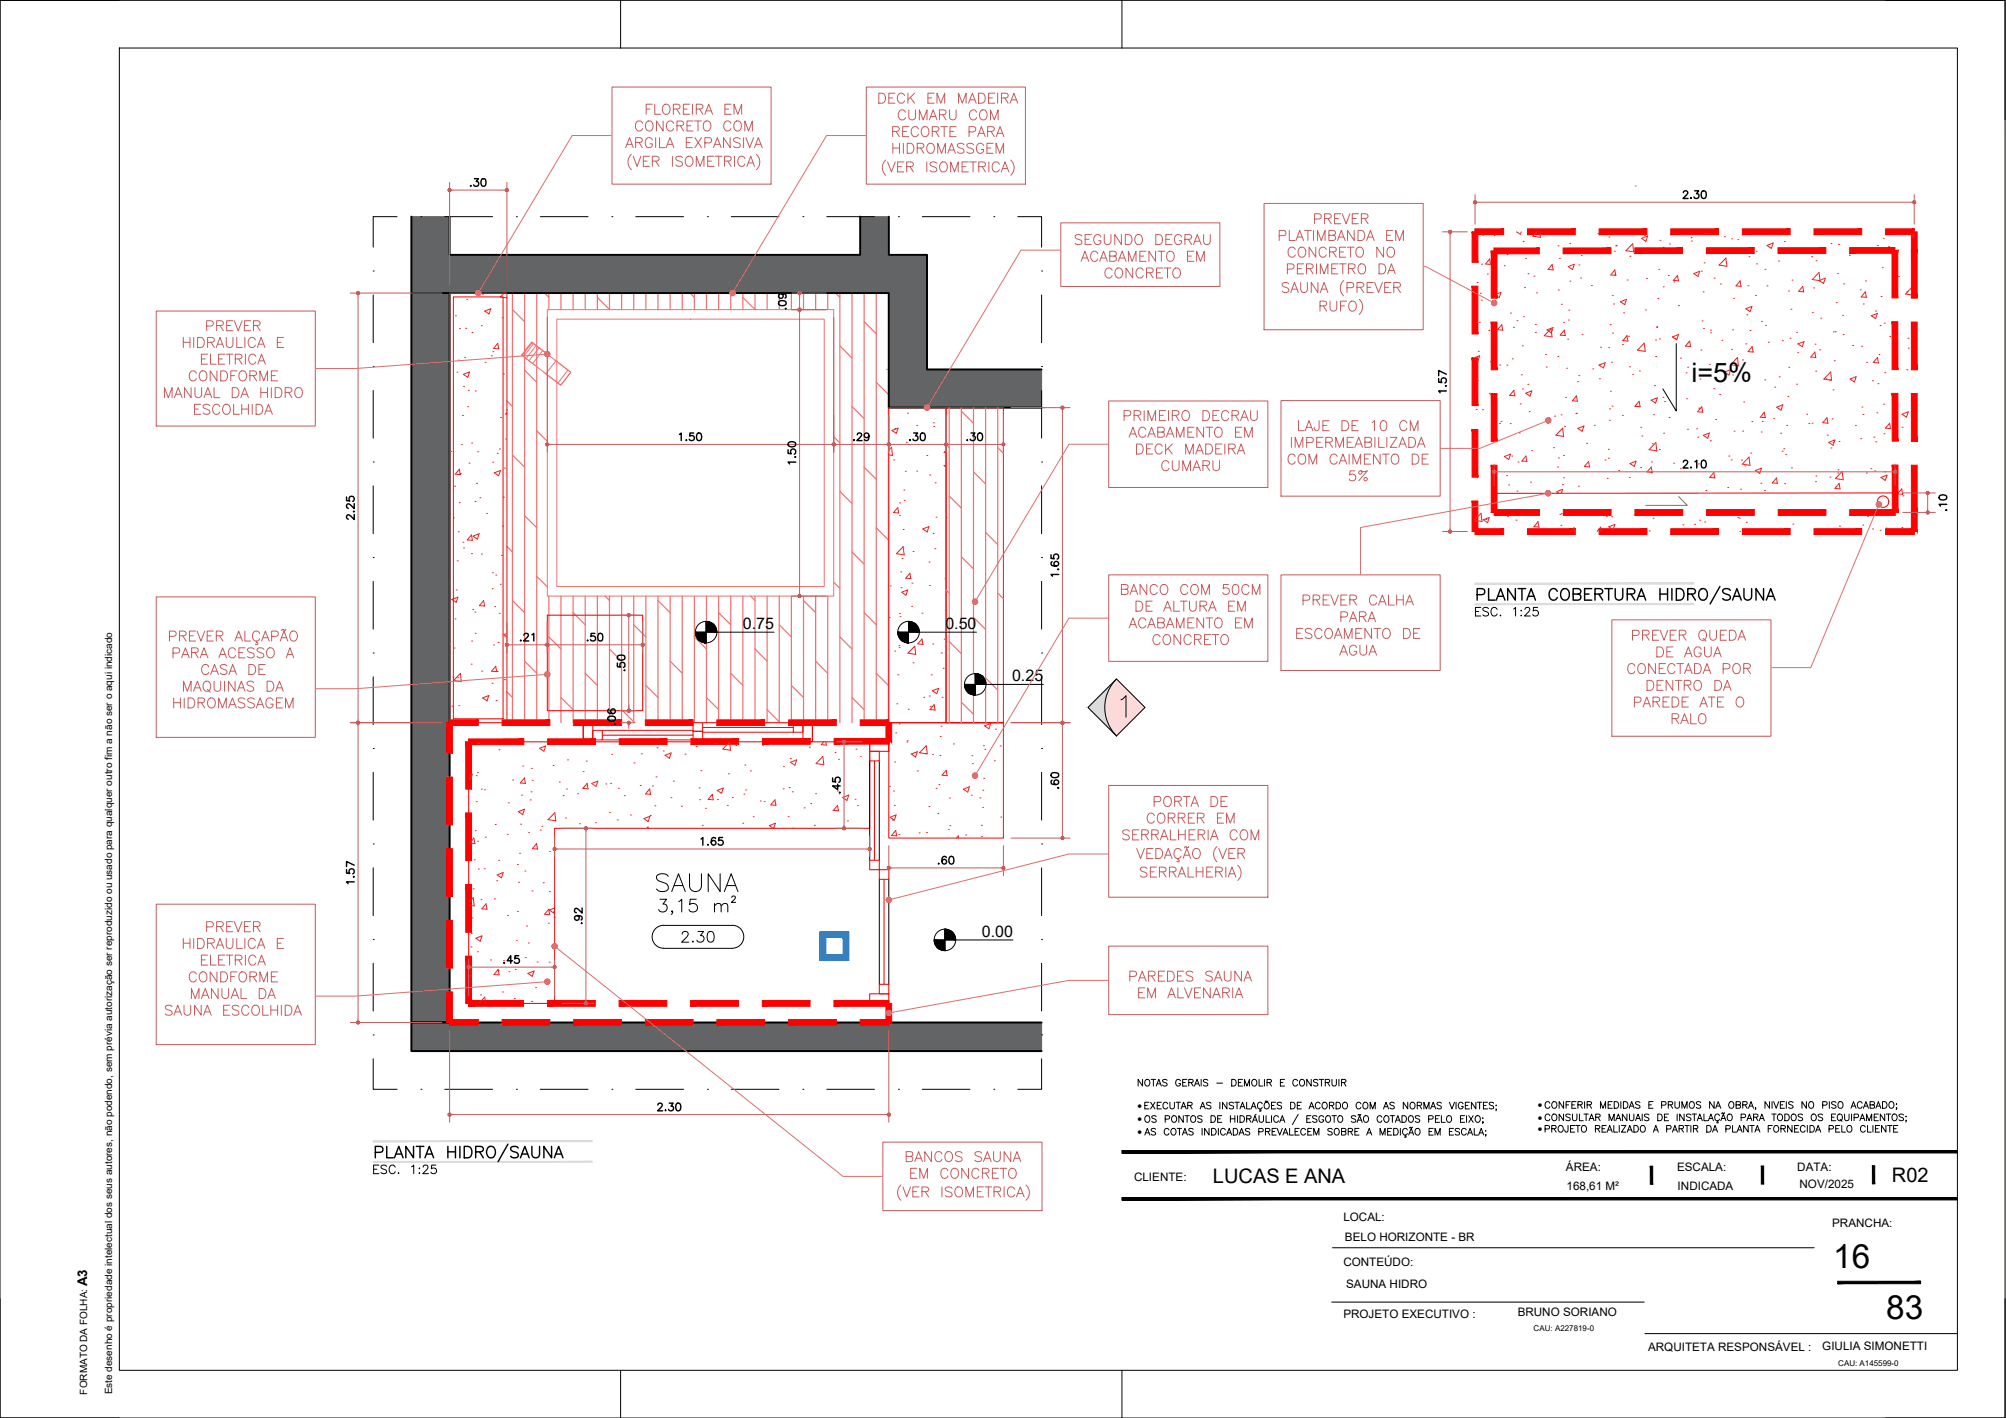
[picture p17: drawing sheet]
<svg xmlns="http://www.w3.org/2000/svg" width="420mm" height="297mm" viewBox="0 0 420 297" stroke-linecap="round" stroke-linejoin="round" font-family="sans-serif">
<defs><g id="words">
<text font-size="7.5" x="136.2" y="188">SAUNA</text>
<text font-size="7.1" x="136.9" y="192.6">3,15 m²</text>
<g font-size="7">
<text x="384" y="265.6">16</text>
<text x="395.1" y="276.3">83</text>
</g>
<text font-size="5.6" x="354.3" y="80">i=5%</text>
<text font-size="5.3" x="141.5" y="198.6">2.30</text>
<g font-size="4.9">
<text x="75.1" y="110.1" transform="rotate(-90 75.1 110.1)">2.25</text>
<text x="131.9" y="141.8" transform="rotate(-90 131.9 141.8)">.50</text>
<text x="195.4" y="182.4">.60</text>
</g>
<g font-size="4.4">
<text x="97.4" y="40.2">.30</text>
<text x="351.4" y="42.7">2.30</text>
<text x="303.7" y="83.6" transform="rotate(-90 303.7 83.6)">1.57</text>
<text x="141.1" y="93.5">1.50</text>
<text x="177.4" y="93.5">.29</text>
<text x="189.4" y="93.5">.30</text>
<text x="201.4" y="93.5">.30</text>
<text x="351.4" y="99.1">2.10</text>
<text x="222.6" y="122.1" transform="rotate(-90 222.6 122.1)">1.65</text>
<text x="107.6" y="135.5">.21</text>
<text x="121.7" y="135.5">.50</text>
<text x="176.7" y="167.2" transform="rotate(-90 176.7 167.2)">.45</text>
<text x="222.6" y="166.5" transform="rotate(-90 222.6 166.5)">.60</text>
<text x="145.7" y="178.2">1.65</text>
<text x="122.8" y="194.7" transform="rotate(-90 122.8 194.7)">.92</text>
<text x="104.4" y="202.8">.45</text>
<text x="136.5" y="233.9">2.30</text>
</g>
<g font-size="4.2">
<text x="254.1" y="247.9">LUCAS E ANA</text>
<text x="396.3" y="247.7">R02</text>
</g>
<g font-size="3.4">
<text x="155.6" y="131.7">0.75</text>
<text x="198" y="131.7">0.50</text>
<text x="212" y="142.6">0.25</text>
<text x="205.6" y="196.2">0.00</text>
</g>
<text font-size="2.8" x="18.3" y="269.4" transform="rotate(-90 18.3 269.4)">A3</text>
<g font-size="2.4">
<text x="328" y="245.3">ÁREA:</text>
<text x="351.3" y="245.3">ESCALA:</text>
<text x="376.4" y="245.3">DATA:</text>
<text x="237.5" y="247.3">CLIENTE:</text>
<text x="328.1" y="249.4">168,61 M²</text>
<text x="351.4" y="249.4">INDICADA</text>
<text x="376.9" y="248.9">NOV/2025</text>
<text x="281.4" y="255.9">LOCAL:</text>
<text x="383.8" y="257.1">PRANCHA:</text>
<text x="281.7" y="260">BELO HORIZONTE - BR</text>
<text x="281.4" y="265.1">CONTEÚDO:</text>
<text x="282" y="269.8">SAUNA HIDRO</text>
<text x="317.9" y="275.7">BRUNO SORIANO</text>
<text x="281.4" y="276.1">PROJETO EXECUTIVO :</text>
<text x="345.2" y="283">ARQUITETA RESPONSÁVEL :</text>
<text x="381.7" y="282.9">GIULIA SIMONETTI</text>
</g>
<g font-size="2.1">
<text x="238.3" y="232.3">·</text>
<text x="322.1" y="232.2">·</text>
<text x="238.3" y="235.1">·</text>
<text x="238.3" y="237.8">·</text>
<text x="322.1" y="234.8">·</text>
<text x="322.1" y="237.2">·</text>
<text x="18.3" y="292.1" transform="rotate(-90 18.3 292.1)">FORMATO DA FOLHA:</text>
<text x="23.5" y="292.1" transform="rotate(-90 23.5 292.1)">Este desenho é propriedade intelectual dos seus autores, não podendo, sem prévia autorização ser reproduzido ou usado para qualquer outro fim a não ser o aqui indicado</text>
</g>
<g font-size="1.7">
<text x="321.2" y="278.9">CAU: A227819-0</text>
<text x="385" y="286.1">CAU: A145599-0</text>
</g>
</g></defs>
<!-- layer: 04-BLO_mobiliario -->
<g fill="#636466" stroke="#636466" stroke-width=".21">
<path d="M180.2 45.4l6 8v-8zM180.2 45.4l6 8h-6z"/>
<path d="M86.2 45.4l8 8v-8zM86.2 45.4l8 8h-8z"/>
<path d="M86.2 53.4l108 8v-8zM86.2 53.4l108 8h-108z"/>
<path d="M186.2 61.4l8 16v-16zM186.2 61.4l8 16h-8z"/>
<path d="M186.2 77.4l32 8v-8zM186.2 77.4l32 8h-32z"/>
<path d="M86.2 61.4l8 90v-90zM86.2 61.4l8 90h-8z"/>
<path d="M86.2 151.4l8 62.8v-62.8zM86.2 151.4l8 62.8h-8z"/>
<path d="M86.2 214.2l132 6v-6zM86.2 214.2l132 6h-132z"/>
</g>
<!-- layer: 03-TRA_cinzaC -->
<g fill="none" stroke="#ed1f24" stroke-width=".21">
<path d="M309.3 50.2h.1M309.4 59.2h.1M310.3 55.3h.1M310.5 49.2h.1M311.5 57.4h.1M312 54.3l.2 1.1M312 54.3l-.9 1 1.1 .1M312.9 49.3h.1M315.1 55.7h.1M315.7 53.3h.1M317.6 48.6l.9 .5 .1-.5M319 50.6h.1"/>
<path d="M319.5 54.2h.1M320 57.3h.1M321.3 57.8h.1M321.9 48.6l-.9 .9 1.6 .2-.1-1.1M325.1 55.4l.2 1.1-1-.1zM326.3 51.5h.1M326.6 54.1h.1M328.5 55.8l1.2-.4-.3 1.1zM328.8 51h.1M328.8 58.9h.1M329 52.8h.1M330.7 55.5h.1"/>
<path d="M331 58.2h.1M331.2 53.5h.1M333.3 59.8h.1M334.7 48.9h.1M337 49.7h.1M338.1 52.6h.1M338.2 57.6h.1M338.2 56.5l.2 1.2M338.2 56.5l-.8 1.1 1.1 .1M338.4 51.5h.1M338.5 51.4h.1M340.8 58.7h.1"/>
<path d="M341.4 53.7h.1M342.2 52.8l-1.6-.3 1.4-1.5 .2 1.8M343.8 49.9l1.3-.4-.4 1.1zM344.4 49.4h.1M344.9 58.3h.1M347.4 56.4h.1M347.7 50.3h.1M348.3 51.8h.1M349.4 57.7h.1M349.7 51.1h.1M350.6 59.1h.1M351.6 58.8l-1.1-.1 .9-1 .2 1.2"/>
<path d="M352 51.8h.1M354.2 49.8h.1M354.2 50.5h.1M354.8 57.3l1.2-.5-.4 1.1zM356.4 56.8h.1M356.9 55.1h.1M357.2 49h.1M358.1 52.2h.1M359 58.3h.1M360.1 55.5l1.4-1.4 .2 1.7M360.1 55.5l1.6 .3M360.3 59.5h.1"/>
<path d="M361.2 49.6h.1M362.7 50h.1M364 50.2h.1M364.4 58.9l.3 1.1M364.5 58.8l-.9 1.1 1.1 .1M366.1 59.8h.1M366.3 53.8h.1M367.8 52.6h.1M367.9 55.3h.1M369.7 56.4h.1M370.1 59.9h.1M370.1 51.4l1.3-.5-.4 1.1z"/>
<path d="M372.5 54.7h.1M373.7 50.6h.1M375.3 58.7h.1M375.6 52.6h.1M377.6 53.1h.1M377.6 60l.2 1.1-1.1-.1zM379.4 53.8h.1M379.6 58.6l1.6 .2-.2-1.7-1.4 1.5M380.4 54.6h.1M381 58.8l1.3-.5-.4 1.1zM383.5 51h.1M384.8 57.3h.1"/>
<path d="M385.1 51.2h.1M386.2 59.5h.1M387.3 53.5h.1M390.7 58.9h.1M391 52.2h.1M391 52.8h.1M393.3 51.4h.1M394.2 56h.1M394.4 49.9h.1M395.6 51.6h.1M397.1 53.9h.1M397.7 57.9h.1"/>
<path d="M397.7 52.4l-1.3 .5 .9 .6 .4-1.1M400.9 48.9l-.5 .7h.5M95.4 66.2h.1M95.7 78h.1M96 75.4h.1M96.2 68.8h.1M97.1 78.4l1.2-.5-.3 1.1-.9-.6M97.3 74.9h.1M97.5 68.8h.1M97.8 62.7h.1M98.8 69.6h.1M100.8 68.2h.1"/>
<path d="M101 61.6h.1M101.5 65.2l1.3-.5-.4 1.1zM101.6 75.9h.1M102.9 74.5h.1M103.2 73.7h.1M104.3 71.9l.2 1.2-1.1-.1zM105.2 66.6h.1M105.5 78.4h.1M105.6 61.4l-.8 .8 1.4 .2M308.9 74.9l1-.4-.3 1.1-.7-.4M309.4 79.7h.1M309.6 73.6h.1"/>
<path d="M309.9 67.5h.1M310.1 61.4h.1M310.3 62.9h.1M311.8 69.2h.1M312.2 75.8h.1M313.1 61.7l1.3-.5-.4 1.2zM314.1 76.5h.1M314.5 68l.2 1.2-1-.1zM315.6 76.5h.1M316.4 65.6h.1M316.8 75.2h.1M317 68.6h.1"/>
<path d="M317.7 67.2h.1M318.6 78.5h.1M318.9 72.4h.1M319.1 66.3h.1M319.3 60.2h.1M321.6 68h.1M321.6 69.6h.1M321.8 61.3h.1M323.7 74.3h.1M323.8 76.9h.1M324 69.1l1.3-.5-.4 1.1zM324.9 68.8l.2 1.8-1.7-.3 1.5-1.5"/>
<path d="M326.3 74.7h.1M326.4 60.8h.1M327 63.7h.1M327.5 67.6h.1M327.6 69.2l.3 1.1M327.7 69.2l-.9 1 1.1 .1M328.1 77.1h.1M328.4 71.1h.1M328.5 67h.1M328.6 65h.1M330.4 80h.1M330.7 78.7h.1"/>
<path d="M331.3 70h.1M333.6 77.3h.1M334.9 76.5l1.3-.5-.4 1.1-.9-.6M335 79.3h.1M335.2 72.7h.1M336.9 72.8h.1M337.2 68h.1M337.5 75.9h.1M337.7 61.9h.1M337.8 69.8h.1M338 63.7h.1M339.8 72.1h.1"/>
<path d="M340.1 65.5h.1M340.7 62.7l-1.3 .5 .9 .6 .4-1.1M340.8 70.3l.2 1.1h-1.1zM341.1 70.4h.1M341.3 76.8h.1M341.9 78.4h.1M343.4 77.7h.1M344.4 71.9l.2 1.7-1.6-.3zM344.6 64.9h.1M346.8 71.2h.1M346.8 74.7h.1M347 68.6h.1"/>
<path d="M347 68.4h.1M347.2 62.5h.1M347.6 71h.1M348.4 60.1h.1M350.9 70.9h.1M351.6 64h.1M351.6 70.1l-1.3 .5 .9 .6 .4-1.1M352 75h.1M353.1 78.1h.1M353.5 76.9h.1M353.9 71.4l.2 1.2M353.9 71.4l-.9 1.1 1.1 .1"/>
<path d="M356 79.4h.1M356.3 73.3h.1M356.5 67.2h.1M356.7 61.1h.1M356.8 68.8h.1M358.1 76.3h.1M358.3 69.2h.1M358.3 69.7h.1M360.6 71.3h.1M362.5 77.4l-.4 1.2-.9-.7M362.5 77.4l-1.3 .5M362.6 73.2h.1"/>
<path d="M362.9 69.1h.1M362.9 78.5h.1M363.1 62.5h.1M363.9 74.9l.2 1.7-1.6-.2zM365 75.4h.1M365.4 78.1h.1M365.7 72h.1M365.7 64.7l1.2-.5-.3 1.1zM365.9 65.9h.1M366.5 69.2h.1M367 72.6l-.9 1 1.1 .2-.2-1.2M367.7 61.9h.1"/>
<path d="M368.9 67.3h.1M369.6 79.6h.1M369.8 68.2h.1M370.4 71.7h.1M372.7 78.9h.1M373.3 71.4h.1M374.6 61h.1M374.7 76.9h.1M374.9 70.9h.1M375.1 64.8h.1M376.3 69.6h.1M376.5 73.9h.1"/>
<path d="M376.6 72l1.2-.4-.3 1.1zM379.6 65.5h.1M379.9 60.3h.1M380.1 73.8l.2 1.1M380.1 73.8l-.8 1 1 .1M380.2 72.1h.1M380.3 77.8h.1M381.1 73.3h.1M381.4 66.7h.1M382 79.4l1.6 .3-.2-1.8-1.4 1.5M382.4 79.4h.1M383.2 79.6h.1"/>
<path d="M384 69.5h.1M384.2 75.6h.1M384.4 69.5h.1M384.6 63.4h.1M385.9 66.1h.1M386.1 70.1h.1M387.5 79.4l1.3-.5-.4 1.1zM388 72.4h.1M389.6 60.7h.1M389.9 72.5h.1M390.3 63.7h.1M390.7 61.1l.2 1.2"/>
<path d="M390.7 61.1l-.9 1.1 1.1 .1M391 75.9h.1M392.2 79.8h.1M392.9 65.2h.1M393.2 65.6l-.3 1.1-1-.6 1.3-.5M393.2 74.9l.2 1.1-1-.1zM393.6 74.3h.1M393.8 68.2h.1M394 62.1h.1M394.7 67.7h.1M394.8 78.1h.1M395.8 70.5h.1"/>
<path d="M399.4 77.5h.1M399.4 61.1h.1M399.6 70.9h.1M399.7 72.9h.1M400.5 60.1l.2 1.7-1.6-.2zM400.9 61.8h.1M94.4 94.6h.1M96.2 98.3l.2 1.1M96.2 98.3l-.9 1 1.1 .1M96.4 99.2h.1M96.6 93.1h.1M96.9 87h.1"/>
<path d="M97.1 80.9h.1M98 85.2h.1M98.1 81.8h.1M98.3 97h.1M98.8 92.8h.1M99.5 81.9h.1M100 94.6h.1M103.2 96.8h.1M103.5 99l1.3-.4-.4 1.1zM104.2 95h.1M104.6 94.1h.1M104.8 87.4h.1"/>
<path d="M105.7 98.1h.1M105.9 92h.1M106.1 85.9h.1M106.2 86.4l-.3 .3h.3M186.7 93.7l.2 1.7-.7-.1M186.8 93.7l-.6 .6M186.8 90.2l1.3-.5-.4 1.1zM187.2 96.3h.1M187.4 89.7h.1M189.6 98.7h.1M190.1 86.6h.1M192 98.7h.1"/>
<path d="M194.1 95.4h.1M194.7 99.5h.1M198.2 94.3l-.5 .5h.5M198.2 97.4l-.5 .1 .5 .3M309 91.9h.1M309.2 85.8h.1M309.3 95.9h.1M309.3 82.3h.1M310.5 85.8h.1M312 82.4h.1M314.1 88.7h.1M314.4 88.3h.1"/>
<path d="M315.1 95.6l1.3-.5-.4 1.2zM315.6 99.6h.1M316.3 88.7h.1M316.7 95.5h.1M317.1 81.8l.2 1.1M317.1 81.8l-.9 1 1.1 .1M318 96.8h.1M318.2 90.7h.1M318.4 84.6h.1M318.9 81.5h.1M319.6 82.4l1.2-.5-.3 1.1zM319.6 95.5l-.9 1.1 1.1 .1-.2-1.2"/>
<path d="M320 80.5h.1M320.3 86.2h.1M320.8 94.4h.1M324.1 88.7h.1M325.4 93.8h.1M325.6 87.2h.1M326.2 97.8h.1M326.4 95.9h.1M327 86.9h.1M327.5 95.4h.1M327.5 91.4l-.2-1.7-1.4 1.5 1.6 .2M327.7 89.3h.1"/>
<path d="M327.9 83.2h.1M330.1 86.6h.1M330.2 82.9l.2 1.2-1.1-.1zM330.2 86.6h.1M330.5 89.7l1.3-.5-.4 1.1zM332.3 92.9h.1M332.7 96.7l.2 1.1M332.7 96.7l-.8 1 1.1 .1M333.9 89.1h.1M336.2 96.4h.1M336.9 94.1h.1M336.9 96h.1"/>
<path d="M337.1 88h.1M337.1 85.6h.1M337.3 81.9h.1M337.7 85.1h.1M339 98.6h.1M339.8 87h.1M341.3 100h.1M341.4 97.1l1.3-.5-.4 1.1zM343.3 84.1l.2 1.1M343.3 84.1l-.9 1 1.1 .1M343.6 97.9h.1M343.7 89.5h.1"/>
<path d="M343.9 91.3h.1M345.8 83.8l1.3-.5-.3 1.1zM345.9 97.8l.2 1.2-1.1-.1zM345.9 99h.1M345.9 96.8h.1M346.1 92.9h.1M346.3 86.9h.1M346.5 80.8h.1M346.8 92.7l.2 1.8-1.6-.3zM347.6 94.2h.1M348.3 83.2h.1M348.4 90.7h.1"/>
<path d="M348.7 84.1h.1M349.6 87.5h.1M353.3 83.5h.1M353.4 89.9h.1M355.4 89.8h.1M355.6 91.6h.1M355.8 85.5h.1M356.4 85.2l.3 1.1h-1.1zM356.8 91.2l1.2-.5-.3 1.1zM358.2 92.3h.1M359 81.4h.1M359.3 87.9h.1"/>
<path d="M360.2 82.6h.1M362.1 95.5h.1M362.6 96.3h.1M363.2 90.3h.1M364.8 96.4h.1M365 90.3h.1M365.2 84.2h.1M365.5 97.6h.1M366.3 95.7l.2 1.8-1.6-.3zM366.7 94.9h.1M366.9 88.3h.1M367.7 98.6l1.3-.5-.4 1.1z"/>
<path d="M368.9 90.5h.1M369.1 88.3h.1M369.8 87.5l-1.1-.1 .8-1.1 .2 1.2M371.5 87.7h.1M371.7 81.1h.1M372.1 85.3l1.3-.5-.4 1.1zM373 90.7h.1M373.3 94.5h.1M373.6 94h.1M374 95.2h.1M374.2 89.1h.1M374.5 83h.1"/>
<path d="M375.2 98h.1M376.3 80.5h.1M378.4 86.8h.1M378.9 88.7h.1M379.5 88.7h.1M380.3 99.7h.1M382.7 87.5l.2 1.2-1.1-.2zM382.7 91.2h.1M383.1 92.7l1.2-.5-.4 1.1zM383.3 99.9h.1M383.5 93.8h.1M383.7 87.7h.1"/>
<path d="M383.9 92.7h.1M383.9 81.7h.1M384.9 99.1h.1M385 98.4h.1M385.2 92.5h.1M385.8 98.8l.3 1.7-1.7-.2zM388.6 89.1h.1M389.7 91.9h.1M390 85.3h.1M390.2 86.8h.1M390.9 99.1h.1M391.9 98.2h.1"/>
<path d="M392.5 91.6h.1M392.7 98.6h.1M392.9 92.5h.1M393.1 86.5h.1M393.3 80.4h.1M394.5 84.7h.1M394.6 90.9h.1M394.8 98.8h.1M395.8 88.7l.2 1.1M395.8 88.7l-.9 1 1.1 .1M396.7 91h.1M398.4 89.5h.1"/>
<path d="M399.7 86.3l-1.3 .5M399.7 86.3l-.4 1.1-.9-.6M400.9 85h.1M95 108.5h.1M95.2 101.9h.1M95.8 117.5h.1M96 111.4h.1M96.2 105.3h.1M97 113.6h.1M97.1 114.8h.1M98.7 116h.1M98.8 112l.2 1.2-1.1-.1z"/>
<path d="M99.5 105.1h.1M99.8 101.3h.1M100.4 111.8l-.4 1.1-.9-.6 1.3-.5M100.5 104.3h.1M100.8 116.1h.1M101.9 107.6h.1M103.1 120h.1M105 116.3h.1M105.2 110.2h.1M105.5 104.1h.1M188 106.3l.3 1.2-1.1-.1zM188.4 108h.1"/>
<path d="M188.4 105.3h.1M188.7 119.8h.1M188.9 117h.1M189.2 110.9h.1M189.2 114.5l.2 1.7-1.7-.2zM189.3 102.6h.1M189.4 104.8h.1M191.2 115.5h.1M193.3 110.8l1.3-.5-.4 1.1zM194.6 117.7h.1M195.4 111.7h.1M195.8 114.9h.1"/>
<path d="M195.9 101.1h.1M196 108.3h.1M198.1 108.4h.1M308.9 109.2l.4 .1M308.9 108.8l1.3-1.3 .2 1.7-1.5-.2M309 108.1l.2 1.2M309.1 108.1l-.2 .2M309.3 105.5h.1M311.2 108.8h.1M311.9 108.4l-.3 1.1-.9-.6 1.3-.5M315.8 108.2h.1M316 101.6h.1"/>
<path d="M317.5 109h.1M317.8 102.9h.1M320.6 101h.1M322.2 109.3l.2 1.1-1.1-.1zM326.5 103.3l-.5-.3 1.3-.5-.3 .8M326.7 107.7h.1M326.9 110.1h.1M327 107.6h.1M327.3 101.5h.1M327.5 100.1h.1M328.9 111.3l.8-.8 .1 .8M330.6 101.8h.1"/>
<path d="M334.5 111.3l.8-.9 .1 .9M336.5 108.1h.1M336.6 100.2h.1M337 110.3l1.2-.4-.3 1.1zM337.6 108.2h.1M345.4 111.2h.1M346.2 108.6h.1M352.5 109.9h.1M354.9 109.8h.1M356 109h.1M357.1 109.4h.1M357.3 102.7h.1"/>
<path d="M361.9 102.1h.1M364 108.4h.1M364.3 108.5h.1M364.5 111.3h-.1M364.5 111.3h.1M364.6 102.5h.1M365.8 109.4h.1M368.8 101.2h.1M369.6 102.8h.1M372.1 100.1l.2 1.1h-1.1zM373.5 107.4h.1M373.8 101.3h.1"/>
<path d="M375.5 109.8h.1M380.3 100.9h.1M381.4 107.8h.1M385.2 101.3l.2 1.1M385.2 101.2l-.9 1.1 1.1 .1M385.3 110.2h.1M390.2 110h.1M391.2 108.2h.1M392.2 110.8h.1M393.8 111.1h.1M394 100l1.2-.5-.3 1.1zM395.1 110.6h.1"/>
<path d="M398.3 102.4l.2 1.2-1.1-.2zM398.4 110.5h.1M398.6 103.9h.1M400.8 108.2h.1M94.2 121.6v.3M94.2 134.9h.1M94.6 125.6l1.3-.5-.4 1.1zM95.1 135.7h.1M95.3 129.7h.1M95.5 123.6h.1M98.7 139.1h.1M98.8 134.3h.1"/>
<path d="M99 127.7h.1M99.4 128.2h.1M99.5 132.7h.1M101.3 125.8l.2 1.1M101.3 125.8l-.9 1.1h1.1M103.1 123.3h.1M103.4 135.1h.1M103.6 127.1h.1M103.8 120.5h.1M103.8 139.6l.3 1.1-1.1-.1zM104.3 134.6h.1M104.6 128.5h.1"/>
<path d="M104.8 122.4h.1M105.5 132.9l.7 .5M105.7 133.4h.1M106.2 132.7l-.6 .2M186.2 129.4h.1M186.4 122.8h.1M187.4 136.4h.1M188.3 135.3h.1M188.3 135.7h.1M188.4 128.5h.1M188.5 129.2h.1M188.7 123.1h.1"/>
<path d="M188.8 124.1l1.3-.5-.3 1.1zM190.6 120.1l.2 1.1M190.6 120.1l-.9 1 1.1 .1M190.9 127h.1M191 122.2h.1M191.2 138.8h.1M191.6 135.3l.2 1.8-1.6-.3zM193.1 128.4h.1M193.1 133.8l.2 1.2-1.1-.1zM194.7 122.6h.1M195.4 134.9h.1M197.1 136.8h.1"/>
<path d="M197.5 140h.1M197.8 133.9h.1M197.9 121.2h.1M198 127.8h.1M94.7 147.9h.1M94.9 141.8h.1M95 142.5l1.6 .3-.2-1.7-1.4 1.4M95.9 142h.1M96.1 147.8h.1M99.4 151.4h.1M100.2 155.8h.1M100.9 140.6h.1"/>
<path d="M101.1 146.2l1.3-.5-.4 1.1zM103.1 143.1h.1M103.9 146.8h.1M104.1 140.7h.1M104.5 157.1h.1M105.6 142.4h.1M113 156.7l1.3-.4-.4 1.1zM118.9 159.2h.1M122.8 159.4h.1M128.1 158h.1M132.8 159.8h.1M134.3 157.9h.1"/>
<path d="M137.6 156.6h.1M138.9 157.3h.1M139.3 158.2l1.3-.5-.4 1.1-.9-.6M143.5 158h.1M145.8 156.4h.1M150 155.7h.1M153 157.2l-.2-1.8-1.4 1.5 1.6 .3M154.1 156.2h.1M159.7 156.1h.1M165.5 158.9h.1M165.6 159.7l1.3-.5-.4 1.1-.9-.6M169.5 156.5h.1"/>
<path d="M172.3 158.5l.3 1.7-1.7-.3zM172.5 155.4l-.5 .6 1.1 .1-.1-.7M174.9 157.6h.1M175.6 159.1h.1M179.3 156.9h.1M180.2 158.5h.1M187.4 159.6h.1M187.6 153.5h.1M187.8 147.4h.1M188 141.4h.1M188.3 151.6h.1M189.9 155.4h.1"/>
<path d="M190 155.2h.1M190.2 148.6h.1M192.1 157.5l-.3 1.1-.9-.6 1.3-.5M193.5 146.1h.1M193.8 157.9h.1M194 156.2l.2 1.7-1.6-.2zM194.6 145.8h.1M194.8 148h.1M195.1 141.4h.1M195.3 144.7l1.3-.5-.4 1.1zM195.3 158.1h.1M195.6 147.6l.3 1.1"/>
<path d="M195.7 147.6l-.9 1 1.1 .1M196.9 158.2h.1M196.9 154.3h.1M197.1 152.2h.1M197.3 146.1h.1M199.7 155.8h.1M203.6 158.3h.1M203.7 160h.1M206 156.2h.1M206.2 152l1.3-.4-.4 1.1zM206.3 157h.1M208.3 159.4h.1"/>
<path d="M208.5 152.7h.1M209.5 156.3h.1M98.2 162.4l.7-.2-.3 1.1-.4-.3M99.3 175.6l.2 1.1M99.3 175.6l-.9 1 1.1 .1M99.5 174h.1M99.7 162.5h.1M99.8 167.9h.1M100 161.8h.1M100.1 176.2h.1M100.8 165.3h.1M101.5 165.4h.1"/>
<path d="M101.7 175.4h.1M103.7 172.7h.1M106.2 174.8h.1M106.5 168.2h.1M107.4 163.4h.1M108.8 178.7h.1M109.1 172.6h.1M109.3 166.6h.1M109.5 160.5h.1M109.9 162.9l.2 1.2-1.1-.1zM109.9 169.5l-1.3 .5 .9 .6 .4-1.1M110.7 174.4h.1"/>
<path d="M111 167.6h.1M111.2 165.9h.1M111.3 161h.1M111.5 163.5h.1M112.6 177.9l-.2-1.2-.9 1.1 1.1 .1M113.2 173.9h.1M113.5 173.1h.1M115.1 178.4h.1M115.8 160.3h.1M116.2 170.2l.2 1.7-1.6-.2 1.4-1.5M117.1 163.8h.1M118 166.7h.1"/>
<path d="M118.4 171.4h.1M118.7 165.3h.1M121 166.3h.1M121.4 172.6h.1M122.1 161.6h.1M123 164.1l.2 1.2M123 164.1l-.9 1 1.1 .2M123.9 164.1l1.3-.5-.4 1.1zM124.7 172.3h.1M126.9 164.2h.1M127.7 170.2h.1M127.9 164.1h.1"/>
<path d="M129.3 171.8h.1M129.5 165.1h.1M130.8 166.7h.1M132.1 170.7h.1M134.1 164.5h.1M134.9 171.5l1.2-.5-.3 1.1zM135.5 173.5l.2-.2 .1 .2M136.1 165.3l.2 1.1M136.1 165.3l-.9 1 1.1 .1M136.2 170.8h.1M136.7 164.6h.1M137.2 168.8h.1"/>
<path d="M137.4 162.7h.1M140.5 167.1h.1M141 163.6h.1M142.7 168.9h.1M146.4 165h.1M146.6 167.5h.1M146.8 161.4h.1M147.1 172.9h.1M147.8 169.3h.1M149.2 166.4l.2 1.1h-1.1zM150.2 165.6l1.3-.5-.4 1.1zM150.3 167.5h.1"/>
<path d="M152.3 168.7h.1M152.6 162.1h.1M153.4 167.1h.1M155.6 172.5h.1M155.8 166.4h.1M156 160.3h.1M156.2 165.5h.1M157.2 161.5h.1M157.8 171.1h.1M159.3 167.8h.1M160 167.9h.1M161.9 173.5l-.8-.6 1.3-.4-.3 1"/>
<path d="M162.3 167.5l.2 1.2-1.1-.1zM164 165.2h.1M164.1 160.6h.1M165.1 171.1h.1M165.3 165h.1M165.9 165.9h.1M166 173.5h.1M168.4 169.2h.1M169.8 168.3h.1M170.6 172.9h.1M170.8 166.3h.1M174.5 169.8h.1"/>
<path d="M175.4 168.7l.2 1.1M175.5 168.7l-.9 1 1.1 .1M177.5 172h.1M179.1 167.4h.1M179.6 168.7h.1M186.3 164.7h.1M186.4 171.2l1.3-.5-.4 1.1zM186.9 171.8h.1M187.2 165.7h.1M187.3 168.7h.1M187.6 174l.2 1.1-1.1-.1zM188.3 174.8h.1"/>
<path d="M192.1 161.5h.1M192.5 174.5h.1M194.1 174.4h.1M194.6 169h.1M196.1 165.1h.1M196.4 170.4h.1M196.7 164.3h.1M198.2 161.4l.2 1.1M198.2 161.3l-.9 1.1 1.1 .1M198.6 173.8h.1M198.9 167.2h.1M198.9 173h.1"/>
<path d="M200.3 175.6l.4-.5 .1 .5M202.3 174.9h.1M203.1 164.8l-1.3 .5 .9 .6 .4-1.1M203.4 166.6h.1M205.2 167.1h.1M205.5 172.9h.1M205.6 175.2h.1M205.8 169.1h.1M205.8 165.6h.1M206 163.1h.1M209.6 171.2h.1M98.2 189l.9-1 .2 1.8-1.1-.2"/>
<path d="M98.7 198.4h.1M98.7 195.5h.1M98.9 192.3h.1M99.1 186.2h.1M99.3 180.1h.1M99.7 196.5l1.2-.5-.3 1.2zM100 199.4h.1M100.2 182h.1M100.8 188.5h.1M101.4 182h.1M101.8 189.3l.2 1.2-1.1-.1zM103.5 188.3h.1"/>
<path d="M104 184.5h.1M104.1 183.3l1.3-.5-.4 1.1zM104.4 180.2h.1M106.3 191.8h.1M108.2 197h.1M108.4 181.1h.1M108.4 190.9h.1M108.6 184.8h.1M109.9 182.5h.1M110.3 194h.1M110.7 197.5h.1M111.4 186.6h.1"/>
<path d="M113.8 184.9h.1M114.9 193.4h.1M114.9 190.5l.2 1.1M114.9 190.5l-.9 1 1.1 .1M115.1 186.8h.1M116.1 192.2h.1M116.2 190.2l-1.2 .4 1 .6 .2-.6M98.4 204.5h.1M100.6 208.4h.1M101.5 208.9l.2 1.3M101.6 208.9l-1.3 1.3M102.7 201.1h.1"/>
<path d="M105.2 207.8h.1M107.7 209.2h.1M111.4 209.8h.1M111.9 203.4l-1.3 .5 .9 .6 .4-1.1M112.2 206.9h.1M112.5 201.5h.1M115 201.6h.1"/>
</g>
<!-- layer: 0 -->
<g fill="none" stroke="#f27172" stroke-width=".25">
<path d="M107.3 64.8l2.6 2.6M107.3 61.4v90M109.9 77.5l2.5 2.6M109.9 61.4v90M112.4 61.4v90M114 61.4l.9 .9M115 61.4v3.5M117.5 61.4v3.5M120 61.4v3.5M122.6 61.4v3.5M125.1 62.3l2.5 2.5M125.1 61.4v3.5"/>
<path d="M127.7 61.4v3.5M130.2 61.4v3.5M132.7 61.4v3.5M135.3 61.4v3.5M137.8 61.4v3.4M140.4 61.4v3.5M142.9 61.4v3.5M144.5 61.4l.9 .9M145.4 61.4v3.5M148 61.4v3.5M150.5 61.4v3.5M153.1 61.4v3.5"/>
<path d="M155.6 62.3l2.5 2.5M155.6 61.4v3.5M158.1 61.4v3.5M160.7 61.4v3.5M163.2 61.4v3.5M165.8 61.4v3.5M168.3 61.4v3.4M170.8 61.4v3.5M173.4 61.4v3.5M175 61.4l.9 .9M175.9 72.4l2.5 2.6M175.9 61.4v90"/>
<path d="M178.5 61.4v90M181 67.4l2.5 2.5M181 61.4v90M183.5 61.4v90M186.1 62.3l.1 .1M186.1 61.4v90M106.2 84l1.1 1.1M107.3 95.3l2.6 2.5M112.4 90.2l2.2 2.2M174.6 91.5l1.3 1.3M178.4 85.1l2.6 2.6M181 97.8l2.5 2.6"/>
<path d="M183.5 80.1l2.6 2.5M186.1 92.8l.1 .1M198.2 93.1l.6 .7M198.8 85.4v66M201.4 85.4v66M201.4 86.1l2.5 2.6M203.9 85.4v66M203.9 98.8l2.5 2.6M206.4 85.4v66M209 85.4v66M209 93.8l1.2 1.2M106.2 114.5l1.1 1.1"/>
<path d="M109.9 108l2.5 2.5M175.9 102.9l2.5 2.6M178.4 115.6l2.6 2.6M183.5 110.5l2.6 2.6M198.8 103.9l2.6 2.6M201.4 116.6l2.5 2.6M206.4 111.5l2.6 2.6M107.3 125.8l2.6 2.5M109.9 138.5l2.5 2.5M112.4 120.7l2.2 2.2M114.9 133.4l2.6 2.5M115 124.9v26.5"/>
<path d="M117.5 124.9v26.5M120 128.3l2.6 2.6M120 124.9v26.5M122.6 124.9v26.5M125.1 124.9v26.5M126.7 124.9l.9 .9M127.7 124.9v26.5M130.2 124.9v26.5M132.7 130.9l2.6 2.5M132.7 124.9v26.5M135.3 124.9v26.5M137.8 125.8l2.5 2.5"/>
<path d="M137.8 124.9v26.5M140.3 138.5l2.6 2.5M140.4 124.9v26.5M142.9 124.9v26.5M145.4 133.4l2.6 2.5M145.4 124.9v26.5M148 124.9v26.5M150.5 128.3l2.5 2.6M150.5 124.9v26.5M153.1 124.9v26.5M155.6 124.9v26.5M157.2 124.9l.9 .9"/>
<path d="M158.1 135.9l2.6 2.6M158.1 124.9v26.5M160.7 124.9v26.5M163.2 130.9l2.5 2.5M163.2 124.9v26.5M165.8 124.9v26.5M168.3 125.8l2.5 2.5M168.3 124.9v26.5M170.8 138.5l2.6 2.5M170.8 124.9v26.5M173.4 124.9v26.5M174.6 122l1.3 1.2"/>
<path d="M175.9 133.4l2.5 2.5M181 128.3l2.5 2.6M186.1 123.2l.1 .1M198.2 123.6l.6 .6M198.8 134.4l2.6 2.5M203.9 129.3l2.5 2.6M209 124.2l1.2 1.2M106.2 144.9l1.1 1.2M112.4 151.2l.2 .2M117.5 146.1l2.5 2.5M122.6 141l2.5 2.6M130.2 148.6l2.5 2.6"/>
<path d="M135.3 143.6l2.5 2.5M142.9 151.2l.2 .2M148 146.1l2.5 2.5M153 141l2.6 2.6M160.7 148.6l2.5 2.6M165.7 143.6l2.6 2.5M173.4 151.2l.2 .2M178.4 146.1l2.6 2.5M183.5 141l2.6 2.6M201.4 147.1l2.5 2.5M206.4 142l2.6 2.6"/>
</g>
<!-- layer: 02-PRJ_parede -->
<path d="M86.2 45.4v16h100v24h32M94.2 45.4v8h86v-8M186.2 45.4v8h8v24h24M86.2 61.4v152.8h8v-152.8M218.2 214.2h-132v6h132" fill="none" stroke="#000" stroke-width=".4"/>
<!-- layer: 01-EXI_construir -->
<g fill="none" stroke="#f00" stroke-width=".21">
<path d="M308.9 47.9v1.3M312.9 52v1.2M396.3 52.5h1.2M401 52.5h.1M94.2 61.4h12v90h-12zM95 62.2h10.4v88.4h-10.4zM186.2 85.4h24v66h-24zM198.2 85.4v66M210.2 85.4h-12v66h12M308.3 111.3h1.2M312.3 107.3h1.2M396.9 103.3h-84v4"/>
<path d="M396.9 106.8v1.2M400.3 107.3h1.3M400.9 110.8v1.2M114.6 128.9h20v20h-20zM94.2 150.8v1.2M98.2 155.4h84v18.1h-66v36.7h-18zM98.2 154.8v1.2M122.2 151.4h2v4h-2zM122.2 151.4v4M124.2 153h2v2h-2zM126.2 155h19M126.2 154h19"/>
<path d="M126.2 153h19M145.2 153.2h2v1.8h-2zM145.2 151.4h2v1.8h-2zM147.2 152.4h19M147.2 153.4h19M147.2 151.4h19M166.2 151.4h2v2h-2zM168.2 151.4h2v4h-2zM170.2 151.4v3.9M182.2 157.4h2v2h-2zM182.2 155.4h4v2h-4zM183.2 159.4v20.8"/>
<path d="M186.2 151.4h24v24.2h-24zM186.3 155.3h.1M182.2 180.2h2v2h-2zM184.2 182.2h2v2h-2zM185.2 184.2v22M93.6 214.2h1.2M97.6 210.2h1.2M182.2 208.2h4v2h-4zM184.2 206.2h2v2h-2zM186.2 210.2h.1M186.2 209.6v1.2M186.2 213.6v1.2"/>
<circle cx="394.4" cy="105.1" r="1.2"/>
</g>
<g fill="#f00" stroke="#f00" stroke-width=".21">
<path d="M185.6 151.4v4h1.2zM185.6 151.4h1.2v4z"/>
<path d="M180.2 152h6v-1.2zM180.2 150.8h6l-6 1.2z"/>
<path d="M165.2 152h10v-1.2zM165.2 150.8h10l-10 1.2z"/>
<path d="M150.2 152h10v-1.2zM150.2 150.8h10l-10 1.2z"/>
<path d="M135.2 152h10v-1.2zM135.2 150.8h10l-10 1.2z"/>
<path d="M120.2 152h10v-1.2zM120.2 150.8h10l-10 1.2z"/>
<path d="M105.2 152h10v-1.2zM105.2 150.8h10l-10 1.2z"/>
<path d="M94.2 152h6v-1.2zM94.2 150.8h6l-6 1.2z"/>
<path d="M93.6 151.4l1.2 6.4v-6.4zM93.6 151.4l1.2 6.4h-1.2z"/>
<path d="M93.6 162.8l1.2 10v-10zM93.6 162.8l1.2 10h-1.2z"/>
<path d="M93.6 177.8l1.2 10v-10zM93.6 177.8l1.2 10h-1.2z"/>
<path d="M93.6 192.8l1.2 10v-10zM93.6 192.8l1.2 10h-1.2z"/>
<path d="M93.6 207.8l1.2 6.4v-6.4zM93.6 207.8l1.2 6.4h-1.2z"/>
<path d="M94.2 213.6v1.2l6-1.2zM94.2 214.8l6-1.2v1.2z"/>
<path d="M105.2 213.6v1.2l10-1.2zM105.2 214.8l10-1.2v1.2z"/>
<path d="M120.2 213.6v1.2l10-1.2zM120.2 214.8l10-1.2v1.2z"/>
<path d="M135.2 213.6v1.2l10-1.2zM135.2 214.8l10-1.2v1.2z"/>
<path d="M150.2 213.6v1.2l10-1.2zM150.2 214.8l10-1.2v1.2z"/>
<path d="M165.2 213.6v1.2l10-1.2zM165.2 214.8l10-1.2v1.2z"/>
<path d="M180.2 213.6v1.2l6-1.2zM180.2 214.8l6-1.2v1.2z"/>
<path d="M185.6 210.2v4h1.2zM185.6 210.2h1.2v4z"/>
<path d="M174.7 155.9h11.6v-1.2zM174.7 154.7h11.6l-11.6 1.2z"/>
<path d="M159.7 155.9h10v-1.2zM159.7 154.7h10l-10 1.2z"/>
<path d="M144.7 155.9h10v-1.2zM144.7 154.7h10l-10 1.2z"/>
<path d="M129.7 156l10-.1v-1.2zM129.7 154.8l10-.1-10 1.3z"/>
<path d="M114.7 156h10v-1.2zM114.7 154.8h10l-10 1.2z"/>
<path d="M98.2 156h11.5v-1.2zM98.2 154.8h11.5l-11.5 1.2z"/>
<path d="M97.6 155.4l1.2 9.9v-9.9zM97.6 155.4l1.2 9.9h-1.2z"/>
<path d="M97.6 170.3l1.2 10v-10zM97.6 170.3l1.2 10h-1.2z"/>
<path d="M97.6 185.3l1.2 10v-10zM97.6 185.3l1.2 10h-1.2z"/>
<path d="M97.6 200.3l1.2 9.9v-9.9zM97.6 200.3l1.2 9.9h-1.2z"/>
<path d="M98.2 209.6v1.2l11.5-1.2zM98.2 210.8l11.5-1.2v1.2z"/>
<path d="M114.7 209.6v1.2l10-1.2zM114.7 210.8l10-1.2v1.2z"/>
<path d="M129.7 209.6v1.2l10-1.2zM129.7 210.8l10-1.2v1.2z"/>
<path d="M144.7 209.6v1.2l10-1.2zM144.7 210.8l10-1.2v1.2z"/>
<path d="M159.7 209.6v1.2l10-1.2zM159.7 210.8l10-1.2v1.2z"/>
<path d="M174.7 209.6v1.2l11.5-1.2zM174.7 210.8l11.5-1.2v1.2z"/>
<path d="M400.3 48.6v4h1.3zM400.3 48.6h1.3v4z"/>
<path d="M394.9 49.2h6v-1.3zM394.9 47.9h6l-6 1.3z"/>
<path d="M379.9 49.2h10v-1.3zM379.9 47.9h10l-10 1.3z"/>
<path d="M364.9 49.2h10v-1.3zM364.9 47.9h10l-10 1.3z"/>
<path d="M349.9 49.2h10v-1.3zM349.9 47.9h10l-10 1.3z"/>
<path d="M334.9 49.2h10.1v-1.3zM334.9 47.9h10.1l-10.1 1.3z"/>
<path d="M319.9 49.2h10v-1.3zM319.9 47.9h10l-10 1.3z"/>
<path d="M308.9 49.2h6v-1.3zM308.9 47.9h6l-6 1.3z"/>
<path d="M308.3 48.6l1.2 6.4v-6.4zM308.3 48.6l1.2 6.4h-1.2z"/>
<path d="M308.3 60l1.2 10v-10zM308.3 60l1.2 10h-1.2z"/>
<path d="M308.3 75l1.2 9.9v-9.9zM308.3 75l1.2 9.9h-1.2z"/>
<path d="M308.3 90l1.2 10v-10zM308.3 90l1.2 10h-1.2z"/>
<path d="M308.3 105l1.2 6.3v-6.3zM308.3 105l1.2 6.3h-1.2z"/>
<path d="M308.9 110.8v1.2l6-1.2zM308.9 112l6-1.2v1.2z"/>
<path d="M319.9 110.8v1.2l10-1.2zM319.9 112l10-1.2v1.2z"/>
<path d="M334.9 110.8v1.2l10.1-1.2zM334.9 112l10.1-1.2v1.2z"/>
<path d="M349.9 110.8v1.2l10-1.2zM349.9 112l10-1.2v1.2z"/>
<path d="M364.9 110.8v1.2l10-1.2zM364.9 112l10-1.2v1.2z"/>
<path d="M379.9 110.8v1.2l10-1.2zM379.9 112l10-1.2v1.2z"/>
<path d="M394.9 110.8v1.2l6-1.2zM394.9 112l6-1.2v1.2z"/>
<path d="M400.3 107.3v4h1.3zM400.3 107.3h1.3v4z"/>
<path d="M401 51.9l-.1 1.2h.1zM400.9 51.9h.1l-.1 1.2z"/>
<path d="M387.4 53.1h9.5v-1.2zM387.4 51.9h9.5l-9.5 1.2z"/>
<path d="M372.4 53.1h10v-1.2zM372.4 51.9h10l-10 1.2z"/>
<path d="M357.4 53.1h10v-1.2zM357.4 51.9h10l-10 1.2z"/>
<path d="M342.4 53.1h10v-1.2zM342.4 51.9h10l-10 1.2z"/>
<path d="M327.4 53.1h10v-1.2zM327.4 52l10-.1-10 1.2z"/>
<path d="M312.9 53.2h9.5v-1.2zM312.9 52h9.5l-9.5 1.2z"/>
<path d="M312.3 52.6l1.2 9.8v-9.8zM312.3 52.6l1.2 9.8h-1.2z"/>
<path d="M312.3 67.5l1.2 10v-10zM312.3 67.5l1.2 10h-1.2z"/>
<path d="M312.3 82.5l1.2 10v-10zM312.3 82.5l1.2 10h-1.2z"/>
<path d="M312.3 97.5l1.2 9.8v-9.8zM312.3 97.5l1.2 9.8h-1.2z"/>
<path d="M312.9 106.8v1.2l9.6-1.2zM312.9 108l9.6-1.2v1.2z"/>
<path d="M327.4 106.8v1.2l10-1.2zM327.4 108l10-1.2v1.2z"/>
<path d="M342.4 106.8v1.2l10-1.2zM342.4 108l10-1.2v1.2z"/>
<path d="M357.4 106.8v1.2l10-1.2zM357.4 108l10-1.2v1.2z"/>
<path d="M372.4 106.8v1.2l10-1.2zM372.4 108l10-1.2v1.2z"/>
<path d="M387.4 106.8v1.2l9.5-1.2zM387.4 108l9.5-1.2v1.2z"/>
<path d="M400.3 52.6l1.3 9.8v-9.8zM400.3 52.6l1.3 9.8h-1.3z"/>
<path d="M400.3 67.5l1.3 10v-10zM400.3 67.5l1.3 10h-1.3z"/>
<path d="M400.3 82.5l1.3 10v-10zM400.3 82.5l1.3 10h-1.3z"/>
<path d="M400.3 97.5l1.3 9.8v-9.8zM400.3 97.5l1.3 9.8h-1.3z"/>
<path d="M396.3 97.4v9.9h1.3zM396.3 97.4h1.2l.1 9.9z"/>
<path d="M396.3 82.4v10h1.2zM396.3 82.4h1.2v10z"/>
<path d="M396.3 67.4v10h1.2zM396.3 67.4h1.2v10z"/>
<path d="M396.3 52.5v9.9h1.2zM396.3 52.5h1.2v9.9z"/>
</g>
<path d="M171.8 195.2h6v6h-6z" fill="none" stroke="#2776bb" stroke-width=".21"/>
<!-- layer: 01-EXI_demolir -->
<g fill="#2776bb" stroke="#2776bb" stroke-width=".21">
<path d="M171.8 195.2l6 1.2v-1.2zM171.8 195.2l6 1.2h-6z"/>
<path d="M176.6 196.4l1.2 3.6v-3.6zM176.6 196.4l1.2 3.6h-1.2z"/>
<path d="M171.8 196.4l1.2 3.6v-3.6zM171.8 196.4l1.2 3.6h-1.2z"/>
<path d="M171.8 200l6 1.2v-1.2zM171.8 200l6 1.2h-6z"/>
</g>
<!-- layer: 06-TXT_cotagem -->
<path d="M194.2 85.4h8" fill="none" stroke="#b80000" stroke-width=".21"/>
<!-- layer: 06-TXT_simbolos-desenho -->
<g fill="#fff" stroke="#fff" stroke-width=".21">
<path d="M147.6 130.2h.5z"/>
<path d="M147.4 134.6h1z"/>
<path d="M190 130.2h.5z"/>
<path d="M189.8 134.6h1z"/>
<path d="M203.9 141.1h.6z"/>
<path d="M203.8 145.5h1z"/>
<path d="M197.6 194.7h.6z"/>
<path d="M197.4 199.1h1z"/>
<path d="M147.6 130.2h.8zM147.4 130.2h1z"/>
<path d="M147.4 130.2l1.2 .1zM147.2 130.3h1.4z"/>
<path d="M147.2 130.3l1.6 .1zM147 130.4h1.8z"/>
<path d="M147 130.4l2 .1zM146.8 130.5h2.2z"/>
<path d="M146.8 130.5l2.4 .1-.2-.1zM146.6 130.6l.2-.1 2.4 .1z"/>
<path d="M146.6 130.6l2.8 .1-.2-.1zM146.4 130.7l.2-.1 2.8 .1z"/>
<path d="M146.4 130.7l3.1 .2-.1-.2zM146.4 130.7l3.1 .2h-3.2z"/>
<path d="M146.3 130.9l3.3 .1-.1-.1zM146.3 130.9l3.3 .1h-3.5z"/>
<path d="M146.1 131l3.7 .2-.2-.2zM146.1 131l3.7 .2h-3.8z"/>
<path d="M146 131.2l3.9 .2-.1-.2zM146 131.2l3.9 .2h-4z"/>
<path d="M145.9 131.4l4.1 .2-.1-.2zM145.9 131.4l4.1 .2h-4.2z"/>
<path d="M145.8 131.6l4.2 .2v-.2zM145.8 131.6l4.2 .2h-4.3z"/>
<path d="M145.7 131.8l4.4 .2-.1-.2zM145.7 131.8l4.4 .2h-4.4z"/>
<path d="M145.7 132l4.4 .2v-.2zM145.7 132l4.4 .2h-4.5z"/>
<path d="M145.6 132.2l4.5 .2v-.2zM145.6 132.2l4.5 .2h-4.5z"/>
<path d="M145.6 132.4l4.5 .2v-.2zM145.6 132.4l4.5 .2h-4.5z"/>
<path d="M145.6 132.6l4.5 .2v-.2zM145.6 132.6l4.5 .2h-4.4z"/>
<path d="M145.7 132.8l4.3 .3 .1-.3zM145.7 132.8l4.3 .3h-4.3z"/>
<path d="M145.7 133.1l4.3 .2v-.2zM145.7 133.1l4.3 .2h-4.2z"/>
<path d="M145.8 133.3l4.1 .2 .1-.2zM145.8 133.3l4.1 .2h-4z"/>
<path d="M145.9 133.5l3.9 .2 .1-.2zM145.9 133.5l3.9 .2h-3.8z"/>
<path d="M146 133.7l3.6 .1 .2-.1zM146 133.7l3.6 .1h-3.5z"/>
<path d="M146.1 133.8l3.4 .2 .1-.2zM146.1 133.8l3.4 .2h-3.2z"/>
<path d="M146.3 134l3.1 .1 .1-.1zM146.3 134l3.1 .1h-3z"/>
<path d="M146.4 134.1l2.8 .2 .2-.2zM146.4 134.1l2.8 .2h-2.6z"/>
<path d="M146.6 134.3l2.4 .1 .2-.1zM146.6 134.3l2.4 .1z"/>
<path d="M146.8 134.4l2 .1 .2-.1zM146.8 134.4l2 .1z"/>
<path d="M147 134.5h1.8zM147 134.5l1.6 .1z"/>
<path d="M147.2 134.6h1.4zM147.2 134.6h1.2z"/>
<path d="M147.4 134.6h.7zM147.6 134.6h.5z"/>
<path d="M190 130.2h.8zM189.8 130.2h1z"/>
<path d="M189.8 130.2l1.2 .1zM189.5 130.3h1.5z"/>
<path d="M189.5 130.3l1.7 .1zM189.4 130.4h1.8z"/>
<path d="M189.4 130.4l2 .1zM189.2 130.5h2.2z"/>
<path d="M189.2 130.5l2.4 .1-.2-.1zM189 130.6l.2-.1 2.4 .1z"/>
<path d="M189 130.6l2.7 .1-.1-.1zM188.8 130.7l.2-.1 2.7 .1z"/>
<path d="M188.8 130.7l3.1 .2-.2-.2zM188.8 130.7l3.1 .2h-3.2z"/>
<path d="M188.7 130.9l3.3 .1-.1-.1zM188.7 130.9l3.3 .1h-3.5z"/>
<path d="M188.5 131l3.7 .2-.2-.2zM188.5 131l3.7 .2h-3.8z"/>
<path d="M188.4 131.2l3.9 .2-.1-.2zM188.4 131.2l3.9 .2h-4z"/>
<path d="M188.3 131.4l4.1 .2-.1-.2zM188.3 131.4l4.1 .2h-4.2z"/>
<path d="M188.2 131.6l4.2 .2v-.2zM188.2 131.6l4.2 .2h-4.3z"/>
<path d="M188.1 131.8l4.4 .2-.1-.2zM188.1 131.8l4.4 .2h-4.4z"/>
<path d="M188.1 132l4.4 .2v-.2zM188.1 132l4.4 .2h-4.5z"/>
<path d="M188 132.2l4.5 .2v-.2zM188 132.2l4.5 .2h-4.5z"/>
<path d="M188 132.4l4.5 .2v-.2zM188 132.4l4.5 .2h-4.5z"/>
<path d="M188 132.6l4.5 .2v-.2zM188 132.6l4.5 .2h-4.4z"/>
<path d="M188.1 132.8l4.3 .3 .1-.3zM188.1 132.8l4.3 .3h-4.3z"/>
<path d="M188.1 133.1l4.3 .2v-.2zM188.1 133.1l4.3 .2h-4.2z"/>
<path d="M188.2 133.3l4.1 .2 .1-.2zM188.2 133.3l4.1 .2h-4z"/>
<path d="M188.3 133.5l3.9 .2 .1-.2zM188.3 133.5l3.9 .2h-3.8z"/>
<path d="M188.4 133.7l3.6 .1 .2-.1zM188.4 133.7l3.6 .1h-3.5z"/>
<path d="M188.5 133.8l3.4 .2 .1-.2zM188.5 133.8l3.4 .2h-3.2z"/>
<path d="M188.7 134l3 .1 .2-.1zM188.7 134l3 .1h-2.9z"/>
<path d="M188.8 134.1l2.8 .2 .1-.2zM188.8 134.1l2.8 .2h-2.6z"/>
<path d="M189 134.3l2.4 .1 .2-.1zM189 134.3l2.4 .1z"/>
<path d="M189.2 134.4l2 .1 .2-.1zM189.2 134.4l2 .1z"/>
<path d="M189.4 134.5h1.8zM189.4 134.5l1.6 .1z"/>
<path d="M189.5 134.6h1.5zM189.5 134.6h1.3z"/>
<path d="M189.8 134.6h.7zM190 134.6h.5z"/>
<path d="M203.9 141.1l.9 .1zM203.8 141.2h1z"/>
<path d="M203.8 141.2h1.2zM203.5 141.2h1.5z"/>
<path d="M203.5 141.2l1.7 .1zM203.3 141.3h1.9z"/>
<path d="M203.3 141.3l2.1 .1zM203.1 141.4h2.3z"/>
<path d="M203.1 141.4l2.5 .1-.2-.1zM203 141.5l.1-.1 2.5 .1z"/>
<path d="M203 141.5l2.7 .2-.1-.2zM202.8 141.7l.2-.2 2.7 .2z"/>
<path d="M202.8 141.7l3.1 .1-.2-.1zM202.8 141.7l3.1 .1h-3.3z"/>
<path d="M202.6 141.8l3.4 .2-.1-.2zM202.6 141.8l3.4 .2h-3.5z"/>
<path d="M202.5 142l3.7 .1-.2-.1zM202.5 142l3.7 .1h-3.8z"/>
<path d="M202.4 142.1l3.8 .2v-.2zM202.4 142.1l3.8 .2h-3.9z"/>
<path d="M202.3 142.3l4.1 .2-.2-.2zM202.3 142.3l4.1 .2h-4.2z"/>
<path d="M202.2 142.5l4.2 .2v-.2zM202.2 142.5l4.2 .2h-4.3z"/>
<path d="M202.1 142.7l4.4 .2-.1-.2zM202.1 142.7l4.4 .2h-4.4z"/>
<path d="M202.1 142.9l4.4 .2v-.2zM202.1 142.9l4.4 .2h-4.5z"/>
<path d="M202 143.1l4.5 .3v-.3zM202 143.1l4.5 .3h-4.5z"/>
<path d="M202 143.4l4.5 .2v-.2zM202 143.4l4.5 .2h-4.5z"/>
<path d="M202 143.6l4.5 .2v-.2zM202 143.6l4.5 .2h-4.4z"/>
<path d="M202.1 143.8l4.3 .2 .1-.2zM202.1 143.8l4.3 .2h-4.3z"/>
<path d="M202.1 144l4.3 .2v-.2zM202.1 144l4.3 .2h-4.2z"/>
<path d="M202.2 144.2l4 .2 .2-.2zM202.2 144.2l4 .2h-3.9z"/>
<path d="M202.3 144.4l3.9 .2v-.2zM202.3 144.4l3.9 .2h-3.8z"/>
<path d="M202.4 144.6l3.6 .1 .2-.1zM202.4 144.6l3.6 .1h-3.5z"/>
<path d="M202.5 144.7l3.4 .2 .1-.2zM202.5 144.7l3.4 .2h-3.3z"/>
<path d="M202.6 144.9l3.1 .2 .2-.2zM202.6 144.9l3.1 .2h-2.9z"/>
<path d="M202.8 145.1l2.8 .1 .1-.1zM202.8 145.1l2.8 .1h-2.6z"/>
<path d="M203 145.2l2.4 .1 .2-.1zM203 145.2l2.4 .1h-2.3z"/>
<path d="M203.1 145.3h2.3zM203.1 145.3l2.1 .1z"/>
<path d="M203.3 145.4h1.9zM203.3 145.4l1.7 .1z"/>
<path d="M203.5 145.5h1.5zM203.5 145.5h1.3z"/>
<path d="M203.8 145.5l.7 .1zM203.9 145.6h.6z"/>
<path d="M197.6 194.7h.8zM197.4 194.7h1z"/>
<path d="M197.4 194.7l1.2 .1zM197.2 194.8h1.4z"/>
<path d="M197.2 194.8h1.6zM197 194.8h1.8z"/>
<path d="M197 194.8l2 .2zM196.8 195l.2-.2 2 .2z"/>
<path d="M196.8 195l2.4 .1zM196.6 195.1l.2-.1 2.4 .1z"/>
<path d="M196.6 195.1l2.8 .1-.2-.1zM196.4 195.2l.2-.1 2.8 .1z"/>
<path d="M196.4 195.2l3.1 .1-.1-.1zM196.4 195.2l3.1 .1h-3.2z"/>
<path d="M196.3 195.3l3.4 .2-.2-.2zM196.3 195.3l3.4 .2h-3.6z"/>
<path d="M196.1 195.5l3.7 .2-.1-.2zM196.1 195.5l3.7 .2h-3.8z"/>
<path d="M196 195.7l3.9 .2-.1-.2zM196 195.7l3.9 .2h-4z"/>
<path d="M195.9 195.9l4.1 .2-.1-.2zM195.9 195.9l4.1 .2h-4.2z"/>
<path d="M195.8 196.1l4.2 .2v-.2zM195.8 196.1l4.2 .2h-4.3z"/>
<path d="M195.7 196.3l4.4 .2-.1-.2zM195.7 196.3l4.4 .2h-4.4z"/>
<path d="M195.7 196.5l4.4 .2v-.2zM195.7 196.5l4.4 .2h-4.4z"/>
<path d="M195.7 196.7l4.5 .2-.1-.2zM195.7 196.7l4.5 .2h-4.5z"/>
<path d="M195.7 196.9l4.4 .2 .1-.2zM195.7 196.9l4.4 .2h-4.4z"/>
<path d="M195.7 197.1l4.4 .2v-.2zM195.7 197.1l4.4 .2h-4.4z"/>
<path d="M195.7 197.3l4.3 .2 .1-.2zM195.7 197.3l4.3 .2h-4.3z"/>
<path d="M195.7 197.5l4.3 .2v-.2zM195.7 197.5l4.3 .2h-4.2z"/>
<path d="M195.8 197.7l4.1 .2 .1-.2zM195.8 197.7l4.1 .2h-4z"/>
<path d="M195.9 197.9l3.9 .2 .1-.2zM195.9 197.9l3.9 .2h-3.8z"/>
<path d="M196 198.1l3.7 .2 .1-.2zM196 198.1l3.7 .2h-3.6z"/>
<path d="M196.1 198.3l3.4 .1 .2-.1zM196.1 198.3l3.4 .1h-3.2z"/>
<path d="M196.3 198.4l3.1 .2 .1-.2zM196.3 198.4l3.1 .2h-3z"/>
<path d="M196.4 198.6l2.8 .1 .2-.1zM196.4 198.6l2.8 .1h-2.6z"/>
<path d="M196.6 198.7l2.4 .1 .2-.1zM196.6 198.7l2.4 .1h-2.2z"/>
<path d="M196.8 198.8h2.2zM196.8 198.8l2 .1z"/>
<path d="M197 198.9h1.8zM197 198.9l1.6 .1z"/>
<path d="M197.2 199h1.4zM197.2 199l1.2 .1z"/>
<path d="M197.4 199.1h.8zM197.6 199.1h.6z"/>
</g>
<g fill="none" stroke="#000" stroke-width=".21">
<path d="M145.6 132.4h16.5M147.9 130.2v4.5M188 132.4h16.5M190.3 130.2v4.5M202 143.4h16.5M204.3 141.1v4.5M195.7 196.9h16.5M197.9 194.6v4.5"/>
<circle cx="147.9" cy="132.4" r="2.25"/>
<circle cx="190.3" cy="132.4" r="2.25"/>
<circle cx="204.3" cy="143.4" r="2.25"/>
<circle cx="197.9" cy="196.9" r="2.25"/>
</g>
<g fill="#000" stroke="#000" stroke-width=".21">
<path d="M147.1 134.5h.8v.1zM147.9 130.2h.4zM189.5 134.5h.8v.1zM190.3 130.2h.4zM203.5 145.5h.8v.1zM204.3 141.1h.4zM197.1 199l.8 .1zM197.9 194.6l.4 .1z"/>
<path d="M147.1 134.5l.8 .1zM147.5 134.6l.4 .1z"/>
<path d="M145.6 132.4l2.3 .4v-.4zM145.6 132.4l2.3 .4h-2.2z"/>
<path d="M145.7 132.8l2.2 .4v-.4zM145.7 132.8l2.2 .4h-2.1z"/>
<path d="M145.8 133.2l2.1 .3v-.3zM145.8 133.2l2.1 .3h-2z"/>
<path d="M145.9 133.5l2 .4v-.4zM145.9 133.5l2 .4h-1.7z"/>
<path d="M146.2 133.9l1.7 .3v-.3zM146.2 133.9l1.7 .3h-1.5z"/>
<path d="M146.4 134.2l1.5 .2v-.2zM146.4 134.2l1.5 .2h-1.1z"/>
<path d="M146.8 134.4l1.1 .1v-.1zM146.8 134.4l1.1 .1h-.8z"/>
<path d="M147.9 130.2l.8 .1zM147.9 130.2l.8 .1z"/>
<path d="M147.9 130.3l1.1 .2-.3-.2zM147.9 130.3l1.1 .2h-1.1z"/>
<path d="M147.9 130.5l1.4 .2-.3-.2zM147.9 130.5l1.4 .2h-1.4z"/>
<path d="M147.9 130.7l1.7 .3-.3-.3zM147.9 130.7l1.7 .3h-1.7z"/>
<path d="M147.9 131l1.9 .3-.2-.3zM147.9 131l1.9 .3h-1.9z"/>
<path d="M147.9 131.3l2.1 .4-.2-.4zM147.9 131.3l2.1 .4h-2.1z"/>
<path d="M147.9 131.7l2.2 .3-.1-.3zM147.9 131.7l2.2 .3h-2.2z"/>
<path d="M147.9 132l2.2 .4v-.4zM147.9 132l2.2 .4h-2.2z"/>
<path d="M189.5 134.5l.8 .1zM189.9 134.6l.4 .1z"/>
<path d="M188 132.4l2.3 .4v-.4zM188 132.4l2.3 .4h-2.2z"/>
<path d="M188.1 132.8l2.2 .4v-.4zM188.1 132.8l2.2 .4h-2.1z"/>
<path d="M188.2 133.2l2.1 .3v-.3zM188.2 133.2l2.1 .3h-2z"/>
<path d="M188.3 133.5l2 .4v-.4zM188.3 133.5l2 .4h-1.7z"/>
<path d="M188.6 133.9l1.7 .3v-.3zM188.6 133.9l1.7 .3h-1.5z"/>
<path d="M188.8 134.2l1.5 .2v-.2zM188.8 134.2l1.5 .2h-1.1z"/>
<path d="M189.2 134.4l1.1 .1v-.1zM189.2 134.4l1.1 .1h-.8z"/>
<path d="M190.3 130.2l.8 .1zM190.3 130.2l.8 .1z"/>
<path d="M190.3 130.3l1.1 .2-.3-.2zM190.3 130.3l1.1 .2h-1.1z"/>
<path d="M190.3 130.5l1.4 .2-.3-.2zM190.3 130.5l1.4 .2h-1.4z"/>
<path d="M190.3 130.7l1.7 .3-.3-.3zM190.3 130.7l1.7 .3h-1.7z"/>
<path d="M190.3 131l1.9 .3-.2-.3zM190.3 131l1.9 .3h-1.9z"/>
<path d="M190.3 131.3l2.1 .4-.2-.4zM190.3 131.3l2.1 .4h-2.1z"/>
<path d="M190.3 131.7l2.2 .3-.1-.3zM190.3 131.7l2.2 .3h-2.2z"/>
<path d="M190.3 132l2.2 .4v-.4zM190.3 132l2.2 .4h-2.2z"/>
<path d="M203.5 145.5l.8 .1zM203.9 145.6h.4z"/>
<path d="M202 143.4l2.3 .3v-.3zM202 143.4l2.3 .3h-2.2z"/>
<path d="M202.1 143.7l2.2 .4v-.4zM202.1 143.7l2.2 .4h-2.2z"/>
<path d="M202.1 144.1l2.2 .4v-.4zM202.1 144.1l2.2 .4h-2z"/>
<path d="M202.3 144.5l2 .3v-.3zM202.3 144.5l2 .3h-1.8z"/>
<path d="M202.5 144.8l1.8 .3v-.3zM202.5 144.8l1.8 .3h-1.5z"/>
<path d="M202.8 145.1l1.5 .2v-.2zM202.8 145.1l1.5 .2h-1.2z"/>
<path d="M203.1 145.3l1.2 .2v-.2zM203.1 145.3l1.2 .2z"/>
<path d="M204.3 141.1l.7 .2zM204.3 141.1l.7 .2h-.7z"/>
<path d="M204.3 141.3l1.1 .1zM204.3 141.3l1.1 .1h-1.1z"/>
<path d="M204.3 141.4l1.4 .2-.3-.2zM204.3 141.4l1.4 .2h-1.4z"/>
<path d="M204.3 141.6l1.7 .3-.3-.3zM204.3 141.6l1.7 .3h-1.7z"/>
<path d="M204.3 141.9l1.9 .3-.2-.3zM204.3 141.9l1.9 .3h-1.9z"/>
<path d="M204.3 142.2l2.1 .4-.2-.4zM204.3 142.2l2.1 .4h-2.1z"/>
<path d="M204.3 142.6l2.2 .4-.1-.4zM204.3 142.6l2.2 .4h-2.2z"/>
<path d="M204.3 143l2.2 .4v-.4zM204.3 143l2.2 .4h-2.2z"/>
<path d="M197.1 199l.8 .1zM197.5 199.1h.4z"/>
<path d="M195.7 196.9l2.2 .4v-.4zM195.7 196.9l2.2 .4h-2.2z"/>
<path d="M195.7 197.3l2.2 .4v-.4zM195.7 197.3l2.2 .4h-2.1z"/>
<path d="M195.8 197.7l2.1 .3v-.3zM195.8 197.7l2.1 .3h-1.9z"/>
<path d="M196 198l1.9 .3v-.3zM196 198l1.9 .3h-1.7z"/>
<path d="M196.2 198.3l1.7 .3v-.3zM196.2 198.3l1.7 .3h-1.4z"/>
<path d="M196.5 198.6l1.4 .2v-.2zM196.5 198.6l1.4 .2h-1.1z"/>
<path d="M196.8 198.8l1.1 .2v-.2zM196.8 198.8l1.1 .2h-.8z"/>
<path d="M197.9 194.7l.8 .1zM197.9 194.7l.8 .1h-.8z"/>
<path d="M197.9 194.8l1.1 .2-.3-.2zM197.9 194.8l1.1 .2h-1.1z"/>
<path d="M197.9 195l1.4 .2-.3-.2zM197.9 195l1.4 .2h-1.4z"/>
<path d="M197.9 195.2l1.7 .2-.3-.2zM197.9 195.2l1.7 .2h-1.7z"/>
<path d="M197.9 195.4l2 .4-.3-.4zM197.9 195.4l2 .4h-2z"/>
<path d="M197.9 195.8l2.1 .3-.1-.3zM197.9 195.8l2.1 .3h-2.1z"/>
<path d="M197.9 196.1l2.2 .4-.1-.4zM197.9 196.1l2.2 .4h-2.2z"/>
<path d="M197.9 196.5l2.3 .4-.1-.4zM197.9 196.5l2.3 .4h-2.3z"/>
</g>
<!-- layer: 01-EXI_construir -->
<path d="M111.4 71.7l8.1 6.3-2 2.7-8.2-6.3zM111.5 71.7l-2.1 2.8M111.8 72l-2.1 2.7M112.3 72.4l-2.1 2.7M112.9 72.8l-2.1 2.8M113.7 73.4l-2.1 2.8M114.2 73.8l-2.8-2.1-2.1 2.7 2.8 2.1M114.6 64.9h60v60h-60zM116.2 75.4l2.8 2.1-2.1 2.7-2.8-2.1M116.4 75.6l-2.1 2.7M116.6 66.9h56v56h-56zM119 77.5l.5 .5-2 2.7-.6-.5" fill="none" stroke="#f27172" stroke-width=".21"/>
<path d="M182.2 159.4v20.8M184.2 159.4v20.8M184.2 184.2v22M186.2 184.2v22" fill="none" stroke="#000" stroke-width=".21"/>
<!-- layer: 04-BLO_mobiliario -->
<g fill="#fff" stroke="#fff" stroke-width=".21">
<path d="M139 193.9h14.8zM138.5 193.9h15.3z"/>
<path d="M138.5 193.9l15.7 .1zM138.1 194l.4-.1 15.7 .1z"/>
<path d="M138.1 194l16.5 .2-.4-.2zM137.7 194.2l.4-.2 16.5 .2z"/>
<path d="M137.7 194.2l17.3 .3-.4-.3zM137.4 194.5l.3-.3 17.3 .3z"/>
<path d="M137.4 194.5l17.9 .3-.3-.3zM137.4 194.5l17.9 .3h-18.2z"/>
<path d="M137.1 194.8l18.4 .4-.2-.4zM137.1 194.8l18.4 .4h-18.7z"/>
<path d="M136.8 195.2l18.9 .4-.2-.4zM136.8 195.2l18.9 .4h-19z"/>
<path d="M136.7 195.6l19.1 .4-.1-.4zM136.7 195.6l19.1 .4h-19.2z"/>
<path d="M136.6 196l19.2 .5v-.5zM136.6 196l19.2 .5h-19.2z"/>
<path d="M136.6 196.5l19.1 .4 .1-.4zM136.6 196.5l19.1 .4h-19z"/>
<path d="M136.7 196.9l18.8 .4 .2-.4zM136.7 196.9l18.8 .4h-18.7z"/>
<path d="M136.8 197.3l18.5 .4 .2-.4zM136.8 197.3l18.5 .4h-18.2z"/>
<path d="M137.1 197.7l17.9 .3 .3-.3zM137.1 197.7l17.9 .3h-17.6z"/>
<path d="M137.4 198l17.2 .3 .4-.3zM137.4 198l17.2 .3h-16.9z"/>
<path d="M137.7 198.3l16.5 .2 .4-.2zM137.7 198.3l16.5 .2h-16.1z"/>
<path d="M138.1 198.5l15.7 .1 .4-.1zM138.1 198.5l15.7 .1h-15.3z"/>
<path d="M138.5 198.6h15.3zM138.5 198.6l14.9 .1z"/>
</g>
<path d="M139 198.7h14.4M139 198.6a2.4 2.4 0 0 1-2.4-2.4 2.4 2.4 0 0 1 2.4-2.4l14.4 .1a2.39 2.39 0 0 1 2.4 2.3 2.39 2.39 0 0 1-2.4 2.4" fill="none" stroke="#000" stroke-width=".21"/>
<!-- layer: 02-PRJ_tracejado -->
<g fill="none" stroke="#000" stroke-width=".21">
<path d="M78.2 56.8h.1M83.2 45.4h-5v6.4M88.2 45.4h.1M93.2 45.4h10M108.2 45.4h.1M113.2 45.4h10M128.2 45.4h.1M133.2 45.4h10M148.2 45.4h.1M153.2 45.4h10M168.2 45.4h.1M173.2 45.4h10"/>
<path d="M188.2 45.4h.1M193.2 45.4h10M208.2 45.4h.1M213.2 45.4h5v6.4M218.2 56.8h.1M78.2 76.8h.1M78.2 61.8v10M218.2 76.8h.1M218.2 61.8v10M78.2 96.8h.1M78.2 81.8v10M218.2 96.8h.1"/>
<path d="M218.2 81.8v10M78.2 116.8h.1M78.2 101.8v10M218.2 101.8v10M78.2 136.8h.1M78.2 121.8v10M218.2 136.8h.1M218.2 121.8v10M78.2 156.8h.1M78.2 141.8v10M218.2 156.8h.1M218.2 141.8v10"/>
<path d="M78.2 176.8h.1M78.2 161.8v10M218.2 176.8h.1M218.2 161.8v10M78.2 196.8h.1M78.2 181.8v10M218.2 196.8h.1M218.2 181.8v10M78.2 216.8h.1M78.2 201.8v10M218.2 216.8h.1M218.2 201.8v10"/>
<path d="M78.2 221.8v6.4h5M88.2 228.2h.1M93.2 228.2h10M108.2 228.2h.1M113.2 228.2h10M128.2 228.2h.1M133.2 228.2h10M148.2 228.2h.1M153.2 228.2h10M168.2 228.2h.1M173.2 228.2h10M188.2 228.2h.1"/>
<path d="M193.2 228.2h10M208.2 228.2h.1M218.2 221.8v6.4h-5"/>
</g>
<!-- layer: ARQ-TEXTO -->
<g fill="#dcdcdc" stroke="#dcdcdc" stroke-width=".21">
<path d="M78.1 239v.2l45.9-.2zM78.1 239.2l45.9-.2v.2z"/>
<path d="M78.1 243.3v.2l45.9-.2zM78.1 243.5l45.9-.2v.2z"/>
<path d="M308.9 122.1v.3l45.9-.3zM308.9 122.4l45.9-.3v.3z"/>
<path d="M308.9 126.5v.2l45.9-.2zM308.9 126.7l45.9-.2v.2z"/>
</g>
<g fill="none" stroke="#000" stroke-width=".21">
<path d="M309 128.1h.7M310.2 127.2h-1.2v1.8h1.2M311.8 127.5a.67 .67 0 0 0-.7-.3 .67 .67 0 0 0-.5 .5l.1 .2 .9 .4 .2 .5a.78 .78 0 0 1-1.2 0M313.6 127.7a.67 .67 0 0 0-.8-.5 .67 .67 0 0 0-.5 .7v.4a.67 .67 0 0 0 .5 .7 .67 .67 0 0 0 .8-.4M314.2 129h.1zM317 127.6l.4-.4v1.8M318.5 127.9h.2zM318.5 129h.2zM319.4 127.7l.3-.5 .6 .2a.55 .55 0 0 1-.1 .8l-.9 .8h1.2M322.1 127.2h-.9l-.1 .8a.64 .64 0 0 1 1 0 .64 .64 0 0 1-.1 .9 .64 .64 0 0 1-1-.2M234.8 146.6l.4-.2 .6-.7v4.5M78.3 244.9h.6"/>
<path d="M79.4 244.1h-1.1v1.8h1.1M81 244.3a.65 .65 0 0 0-.7-.3 .65 .65 0 0 0-.5 .5l.2 .3 .8 .3 .2 .5a.78 .78 0 0 1-1.2 0M82.8 244.5a.65 .65 0 0 0-.8-.4 .65 .65 0 0 0-.5 .7v.4a.65 .65 0 0 0 .5 .7 .65 .65 0 0 0 .8-.5M83.4 245.8h.2zM86.2 244.4l.5-.3v1.8M87.8 245.8h.1zM87.8 244.7v.1zM88.6 244.5l.4-.4 .6 .1a.57 .57 0 0 1-.2 .8l-.9 .9h1.2M91.3 244.1h-.9l-.1 .7a.63 .63 0 0 1 1 0 .63 .63 0 0 1-.1 1 .63 .63 0 0 1-.9-.3"/>
</g>
<g fill="none" stroke="#000" stroke-width=".3">
<path d="M309.4 124.6l1.4-.2a.65 .65 0 0 0 .2-.6 .65 .65 0 0 0-.6-.5h-1v2.4M311.8 123.3v2.4h1.4M313.4 125.7l.9-2.4 .9 2.4M313.7 124.9h1.2M317.4 123.3v2.4l-1.6-2.4v2.4M318 123.3h1.6M318.8 123.3v2.4M319.8 125.7l.9-2.4 .9 2.4M320.1 124.9h1.2M326.2 123.9a.88 .88 0 0 0-1-.6 .88 .88 0 0 0-.7 .9 1.04 1.04 0 0 0 .2 1.2 1.04 1.04 0 0 0 1.1 .2l.4-.5M327.3 123.4a1.11 1.11 0 0 1 1.3 .4 1.11 1.11 0 0 1 0 1.3 .88 .88 0 0 1-1 .6 .88 .88 0 0 1-.7-.9 1.41 1.41 0 0 1 .4-1.4zM329.5 124.4l1.4-.1a.54 .54 0 0 0 0-.9l-1.4-.1v2.4h1a.64 .64 0 0 0 .6-.6 .64 .64 0 0 0-.6-.7"/>
<path d="M331.9 124.4h.9M333.4 123.3h-1.5v2.4h1.5M334.1 124.4l1.3-.1a.54 .54 0 0 0 0-.9l-1.3-.1v2.4M334.9 124.4l.8 1.3M336.1 123.3h1.6M336.9 123.3v2.4M338.3 123.3v1.7a.8 .8 0 0 0 .8 .7 .8 .8 0 0 0 .8-.7v-1.7M340.8 124.4l1.4-.1a.54 .54 0 0 0 0-.9l-1.4-.1v2.4M341.6 124.4l.8 1.3M342.9 125.7l.9-2.4 .9 2.4M343.2 124.9h1.2M347.7 124.4h1.6"/>
<path d="M347.7 123.3v2.4M349.3 123.3v2.4M350.2 123.3v2.4M351.1 123.3h.8a1.29 1.29 0 0 1 .8 1.2 1.29 1.29 0 0 1-.8 1.2h-.8zM353.5 124.4l1.4-.1a.54 .54 0 0 0 0-.9l-1.4-.1v2.4M354.3 124.4l.8 1.3M356.2 123.4a1.11 1.11 0 0 1 1.3 .4 1.11 1.11 0 0 1 0 1.3 .88 .88 0 0 1-1 .6 .88 .88 0 0 1-.7-.9 1.41 1.41 0 0 1 .4-1.4zM360.2 122.9l-2 3.6M362.4 123.7a.9 .9 0 0 0-.9-.4 .9 .9 0 0 0-.7 .6l.2 .3 .9 .4a.64 .64 0 0 1 .5 .8 1.07 1.07 0 0 1-1.6 0M362.9 125.7l.9-2.4 .9 2.4M363.2 124.9h1.2M365.3 123.3v1.7a.81 .81 0 0 0 .8 .7 .81 .81 0 0 0 .8-.7v-1.7"/>
<path d="M369.4 123.3v2.4l-1.6-2.4v2.4M370 125.7l.9-2.4 .9 2.4M370.3 124.9h1.2M106.4 239.7l-2.1 3.6M78.6 241.4l1.4-.1a.65 .65 0 0 0 .2-.7 .65 .65 0 0 0-.6-.5h-1v2.4M81 240.1v2.4h1.4M82.6 242.5l.9-2.4 .9 2.4M83 241.8h1.1M86.6 240.1v2.4l-1.6-2.4v2.4M87.2 240.1h1.6M88 240.1v2.4M89 242.5l.9-2.4 .9 2.4"/>
<path d="M89.3 241.8h1.2M93.8 240.1v2.4M93.8 241.3h1.6M95.4 240.1v2.4M96.3 240.1v2.4M97.2 240.1h.8a1.28 1.28 0 0 1 .9 1.2 1.28 1.28 0 0 1-.9 1.2h-.8zM99.6 241.3h1.1a.61 .61 0 0 0 .5-.7l-.2-.4-.3-.1h-1.1v2.4M100.4 241.3l.8 1.2M102.4 240.2a1.1 1.1 0 0 1 1.3 .4 1.1 1.1 0 0 1-.1 1.4 .88 .88 0 0 1-1 .5 .88 .88 0 0 1-.7-.9 1.54 1.54 0 0 1 .5-1.4zM108.5 240.5a.9 .9 0 0 0-.8-.4 .9 .9 0 0 0-.7 .6l.4 .5 .7 .2a.6 .6 0 0 1 .2 1 1.13 1.13 0 0 1-1.3-.2M109 242.5l.9-2.4 .9 2.4M109.3 241.8h1.2"/>
<path d="M111.4 240.1v1.8a.81 .81 0 0 0 .8 .6 .81 .81 0 0 0 .8-.6v-1.8M115.5 240.1v2.4l-1.6-2.4v2.4M116.1 242.5l.9-2.4 .9 2.4M116.4 241.8h1.2"/>
</g>
<g fill="#ffdbdb" stroke="#ffdbdb" stroke-width=".21">
<path d="M233.8 142.2l.7 .6h-1.2z"/>
<path d="M233.3 142.8h1.2l-1.7 .7zM232.8 143.5h2.3l-.6-.7z"/>
<path d="M232.8 143.5h2.3l-2.7 .7zM232.4 144.2h3.4l-.7-.7z"/>
<path d="M232.4 144.2h3.4l-3.8 .8zM232 145h4.6l-.8-.8z"/>
<path d="M232 145h4.6l-4.8 .7zM231.8 145.7h5.6l-.8-.7z"/>
<path d="M231.8 145.7h5.6l-5.9 .8zM231.5 146.5h6.7l-.8-.8z"/>
<path d="M231.5 146.5h6.7l-6.8 .9zM231.4 147.4h7.6l-.8-.9z"/>
<path d="M231.4 147.4h7.6l-7.6 .8zM231.4 148.2h8.4l-.8-.8zM231.4 148.2h8.4zM231.4 148.2h8.4z"/>
<path d="M231.4 148.2h8.4l-8.4 .8zM231.4 149h7.6l.8-.8z"/>
<path d="M231.4 149h7.6l-7.5 .8zM231.5 149.8h6.7l.8-.8z"/>
<path d="M231.5 149.8h6.7l-6.4 .9zM231.8 150.7h5.6l.8-.9z"/>
<path d="M231.8 150.7h5.6l-5.4 .7zM232 151.4h4.6l.8-.7z"/>
<path d="M232 151.4h4.6l-4.2 .8zM232.4 152.2h3.4l.8-.8z"/>
<path d="M232.4 152.2h3.4l-3 .7zM232.8 152.9h2.3l.7-.7z"/>
<path d="M232.8 152.9h2.3l-1.8 .7zM233.3 153.6h1.2l.6-.7z"/>
<path d="M233.3 153.6h1.2l-.7 .6zM234.5 153.6l-.7 .6z"/>
</g>
<g fill="#dbdbdb" stroke="#dbdbdb" stroke-width=".21">
<path d="M233.2 142.8l.6-.6z"/>
<path d="M232.6 152.9h.2l.4 .7z"/>
<path d="M233.2 142.8l-.6 .7zM232.6 143.5h.2l.5-.7z"/>
<path d="M231.9 144.2l.7-.7h.2zM231.9 144.2h.5l.4-.7z"/>
<path d="M231.9 144.2h.5l-1.3 .8zM231.1 145h.9l.4-.8z"/>
<path d="M231.1 145h.9l-1.7 .7zM230.3 145.7h1.5l.2-.7z"/>
<path d="M230.3 145.7h1.5l-2.3 .8zM229.5 146.5h2l.3-.8z"/>
<path d="M229.5 146.5h2l-2.8 .9zM228.7 147.4h2.7l.1-.9z"/>
<path d="M228.7 147.4h2.7l-3.5 .8zM227.9 148.2h3.5v-.8zM227.9 148.2h3.5zM227.9 148.2h3.5z"/>
<path d="M227.9 148.2h3.5l-2.7 .8zM228.7 149h2.7v-.8z"/>
<path d="M228.7 149h2.7l-1.9 .8zM229.5 149.8h2l-.1-.8z"/>
<path d="M229.5 149.8h2l-1.2 .9zM230.3 150.7h1.5l-.3-.9z"/>
<path d="M230.3 150.7h1.5l-.7 .7zM231.8 150.7l-.7 .7h.9z"/>
<path d="M231.1 151.4h.9l-.1 .8zM232 151.4l-.1 .8h.5z"/>
<path d="M231.9 152.2h.5l.2 .7zM232.4 152.2l.2 .7h.2z"/>
<path d="M232.8 152.9l.5 .7zM233.2 153.6l.6 .6z"/>
</g>
<!-- layer: ARQ-COTAS -->
<path d="M227.9 148.2l5.9-6 6 6-6 6zM233.9 142.2a8.4 8.4 0 0 0 0 12" fill="none" stroke="#000" stroke-width=".21"/>
<!-- layer: 01-EXI_construir -->
<g fill="none" stroke="#c85a5a" stroke-width=".21">
<path d="M94.2 38.2v21.6M94.5 39.8h11.4M106.2 38.2v21.6M302.1 48.6h5.2M303.7 48.9v62.1M308.9 40.8v6.2M309.2 42.4h91.4M400.9 40.8v6.2M73.4 61.4h19.2M75 61.7v89.4M114.6 66.4v28.3M165.9 61.4h7.1"/>
<path d="M165.9 64.9h7.1M167.5 61.7v2.9M167.5 65.2v59.4M174.6 66.4v28.3M114.9 93.1h59.4M174.9 93.1h11M186.2 87v7.7M186.5 93.1h11.4M198.2 87v7.7M198.5 93.1h11.4M210.2 87v7.7M211.8 85.4h12.3"/>
<path d="M222.5 85.7v65.4M312.9 97.2v4.6M313.2 98.8h83.4M396.9 97.2v4.4M302.1 111.3h5.2M398.5 103.3h6.9M398.5 107.3h6.9M403.8 103.6v3.4M106.8 135.1h7.5M114.6 130.5v6.2M114.9 135.1h19.4M130.1 128.9h2.9"/>
<path d="M131.7 129.2v19.4M134.6 130.5v6.2M165.9 124.9h7.1M73.4 151.4h19.2M75 151.7v62.2M130.1 151.4h2.9M130.1 148.9h2.9M131.7 151.7v.9M175.2 155.4h5.4M176.8 155.7v17.5M211.8 151.4h12.3M222.5 151.7v23.6"/>
<path d="M116.2 175.1v4.3M116.5 177.8h65.4M117.8 173.5h6.5M122.7 173.8v36.1M175.2 173.5h5.4M182.2 175.1v4.3M186.2 177.2v6.2M210.2 177.2v6.2M211.8 175.6h12.3M186.5 181.8h23.4M73.4 214.2h19.2M94.2 215.8v19.3"/>
<path d="M98.2 201v7.6M98.5 202.6h17.4M116.2 201v7.6M117.8 210.2h6.5M186.2 215.8v19.3M94.5 233.5h91.4"/>
</g>
<g fill="#c85a5a" stroke="#c85a5a" stroke-width=".21">
<path d="M185.9 93.1v.1l.3-.1zM185.9 93.2l.3-.1-.2 .3zM186.2 93.1l-.2 .3h.2z"/>
<path d="M186.2 93.1v.3h.1zM186.2 93.1l.2 .1-.1 .2zM186.2 93.1l.2 .1 .1-.1z"/>
<path d="M186.2 93.1h.3l-.1-.2zM186.3 92.8l.1 .1-.2 .2zM186.2 92.8v.3l.1-.3z"/>
<path d="M186 92.8l.2 .3v-.3zM186 92.8l.2 .3-.3-.2zM185.9 92.9v.2h.3z"/>
<path d="M198.2 93.1h.3l-.1-.2zM198.3 92.8l.1 .1-.2 .2zM198.2 92.8v.3l.1-.3z"/>
<path d="M198 92.8l.2 .3v-.3zM198 92.8l.2 .3-.3-.2zM197.9 92.9v.2h.3z"/>
<path d="M197.9 93.1v.1l.3-.1zM197.9 93.2l.3-.1-.2 .3zM198.2 93.1l-.2 .3h.2z"/>
<path d="M198.2 93.1v.3h.1zM198.2 93.1l.2 .1-.1 .2zM198.2 93.1l.2 .1 .1-.1z"/>
<path d="M197.9 93.1v.1l.3-.1zM197.9 93.2l.3-.1-.2 .3zM198.2 93.1l-.2 .3h.2z"/>
<path d="M198.2 93.1v.3h.1zM198.2 93.1l.2 .1-.1 .2zM198.2 93.1l.2 .1 .1-.1z"/>
<path d="M198.2 93.1h.3l-.1-.2zM198.3 92.8l.1 .1-.2 .2zM198.2 92.8v.3l.1-.3z"/>
<path d="M198 92.8l.2 .3v-.3zM198 92.8l.2 .3-.3-.2zM197.9 92.9v.2h.3z"/>
<path d="M210.2 93.1h.3l-.1-.2zM210.3 92.8l.1 .1-.2 .2zM210.2 92.8v.3l.1-.3z"/>
<path d="M210 92.8l.2 .3v-.3zM210 92.8l.2 .3-.3-.2zM209.9 92.9v.2h.3z"/>
<path d="M209.9 93.1v.1l.3-.1zM209.9 93.2l.3-.1-.2 .3zM210.2 93.1l-.2 .3h.2z"/>
<path d="M210.2 93.1v.3h.1zM210.2 93.1l.2 .1-.1 .2zM210.2 93.1l.2 .1 .1-.1z"/>
<path d="M222.4 85.1l.1 .3v-.3zM222.4 85.1l.1 .3-.2-.2zM222.3 85.2l-.1 .2h.3z"/>
<path d="M222.2 85.4l.1 .1 .2-.1zM222.3 85.5l.2-.1-.1 .2zM222.5 85.4l-.1 .2 .1 .1z"/>
<path d="M222.5 85.4v.3l.2-.1zM222.5 85.4l.3 .1-.1 .1zM222.5 85.4l.3 .1v-.1z"/>
<path d="M222.5 85.4h.3v-.2zM222.7 85.1l.1 .1-.3 .2zM222.5 85.1v.3l.2-.3z"/>
<path d="M222.5 151.4v.3l.2-.1zM222.5 151.4l.3 .1-.1 .1zM222.5 151.4l.3 .1v-.1z"/>
<path d="M222.5 151.4h.3v-.2zM222.7 151.1l.1 .1-.3 .2zM222.5 151.1v.3l.2-.3z"/>
<path d="M222.4 151.1l.1 .3v-.3zM222.4 151.1l.1 .3-.2-.2zM222.3 151.2l-.1 .2h.3z"/>
<path d="M222.2 151.4l.1 .1 .2-.1zM222.3 151.5l.2-.1-.1 .2zM222.5 151.4l-.1 .2 .1 .1z"/>
<path d="M222.4 151.1l.1 .3v-.3zM222.4 151.1l.1 .3-.2-.2zM222.3 151.2l-.1 .2h.3z"/>
<path d="M222.2 151.4l.1 .1 .2-.1zM222.3 151.5l.2-.1-.1 .2zM222.5 151.4l-.1 .2 .1 .1z"/>
<path d="M222.5 151.4v.3l.2-.1zM222.5 151.4l.3 .1-.1 .1zM222.5 151.4l.3 .1v-.1z"/>
<path d="M222.5 151.4h.3v-.2zM222.7 151.1l.1 .1-.3 .2zM222.5 151.1v.3l.2-.3z"/>
<path d="M222.5 175.6v.3l.2-.1zM222.5 175.6l.3 .1-.1 .1zM222.5 175.6l.3 .1v-.1z"/>
<path d="M222.5 175.6h.3v-.2zM222.7 175.3l.1 .1-.3 .2zM222.5 175.3v.3l.2-.3z"/>
<path d="M222.4 175.3l.1 .3v-.3zM222.4 175.3l.1 .3-.2-.2zM222.3 175.4l-.1 .2h.3z"/>
<path d="M222.2 175.6l.1 .1 .2-.1zM222.3 175.7l.2-.1-.1 .2zM222.5 175.6l-.1 .2 .1 .1z"/>
<path d="M185.9 181.8v.2l.3-.2zM185.9 182l.3-.2-.2 .3zM186.2 181.8l-.2 .3h.2z"/>
<path d="M186.2 181.8v.3h.1zM186.2 181.8l.2 .2-.1 .1zM186.2 181.8l.2 .2 .1-.2z"/>
<path d="M186.2 181.8h.3l-.1-.1zM186.3 181.6l.1 .1-.2 .1zM186.2 181.5v.3l.1-.2z"/>
<path d="M186 181.6l.2 .2v-.3zM186 181.6l.2 .2-.3-.1zM185.9 181.7v.1h.3z"/>
<path d="M210.2 181.8h.3l-.1-.1zM210.3 181.6l.1 .1-.2 .1zM210.2 181.5v.3l.1-.2z"/>
<path d="M210 181.6l.2 .2v-.3zM210 181.6l.2 .2-.3-.1zM209.9 181.7v.1h.3z"/>
<path d="M209.9 181.8v.2l.3-.2zM209.9 182l.3-.2-.2 .3zM210.2 181.8l-.2 .3h.2z"/>
<path d="M210.2 181.8v.3h.1zM210.2 181.8l.2 .2-.1 .1zM210.2 181.8l.2 .2 .1-.2z"/>
<path d="M176.8 173.5v.3h.1zM176.8 173.5l.2 .2-.1 .1zM176.8 173.5l.2 .2 .1-.2z"/>
<path d="M176.8 173.5h.3l-.1-.2zM176.9 173.2l.1 .1-.2 .2zM176.8 173.2v.3l.1-.3z"/>
<path d="M176.6 173.2l.2 .3v-.3zM176.6 173.2l.2 .3-.3-.2zM176.5 173.3v.2h.3z"/>
<path d="M176.5 173.5v.2l.3-.2zM176.5 173.7l.3-.2-.2 .3zM176.8 173.5l-.2 .3h.2z"/>
<path d="M176.6 155.1l.2 .3v-.3zM176.6 155.1l.2 .3-.3-.2zM176.5 155.2v.2h.3z"/>
<path d="M176.5 155.4v.1l.3-.1zM176.5 155.5l.3-.1-.2 .2zM176.8 155.4l-.2 .2 .2 .1z"/>
<path d="M176.8 155.4v.3l.1-.1zM176.8 155.4l.2 .1-.1 .1zM176.8 155.4l.2 .1 .1-.1z"/>
<path d="M176.8 155.4h.3l-.1-.2zM176.9 155.1l.1 .1-.2 .2zM176.8 155.1v.3l.1-.3z"/>
<path d="M115.9 177.8v.2l.3-.2zM115.9 178l.3-.2-.2 .3zM116.2 177.8l-.2 .3h.2z"/>
<path d="M116.2 177.8v.3h.1zM116.2 177.8l.2 .2-.1 .1zM116.2 177.8l.2 .2 .1-.2z"/>
<path d="M116.2 177.8h.3l-.1-.1zM116.3 177.6l.1 .1-.2 .1zM116.2 177.6v.2l.1-.2z"/>
<path d="M116 177.6l.2 .2v-.2zM116 177.6l.2 .2-.3-.1zM115.9 177.7v.1h.3z"/>
<path d="M182.2 177.8h.3l-.1-.1zM182.3 177.6l.1 .1-.2 .1zM182.2 177.6v.2l.1-.2z"/>
<path d="M182 177.6l.2 .2v-.2zM182 177.6l.2 .2-.3-.1zM181.9 177.7v.1h.3z"/>
<path d="M181.9 177.8v.2l.3-.2zM181.9 178l.3-.2-.2 .3zM182.2 177.8l-.2 .3h.2z"/>
<path d="M182.2 177.8v.3h.1zM182.2 177.8l.2 .2-.1 .1zM182.2 177.8l.2 .2 .1-.2z"/>
<path d="M122.6 173.2l.1 .3v-.3zM122.6 173.2l.1 .3-.2-.2zM122.5 173.3l-.1 .2h.3z"/>
<path d="M122.4 173.5l.1 .2 .2-.2zM122.5 173.7l.2-.2-.1 .3zM122.7 173.5l-.1 .3h.1z"/>
<path d="M122.7 173.5v.3h.2zM122.7 173.5l.3 .2-.1 .1zM122.7 173.5l.3 .2v-.2z"/>
<path d="M122.7 173.5h.3v-.2zM122.9 173.2l.1 .1-.3 .2zM122.7 173.2v.3l.2-.3z"/>
<path d="M122.7 210.2v.3l.2-.1zM122.7 210.2l.3 .1-.1 .1zM122.7 210.2l.3 .1v-.1z"/>
<path d="M122.7 210.2h.3v-.2zM122.9 209.9l.1 .1-.3 .2zM122.7 209.9v.3l.2-.3z"/>
<path d="M122.6 209.9l.1 .3v-.3zM122.6 209.9l.1 .3-.2-.2zM122.5 210l-.1 .2h.3z"/>
<path d="M122.4 210.2l.1 .1 .2-.1zM122.5 210.3l.2-.1-.1 .2zM122.7 210.2l-.1 .2 .1 .1z"/>
<path d="M97.9 202.6v.1l.3-.1zM97.9 202.7l.3-.1-.2 .2zM98.2 202.6l-.2 .2 .2 .1z"/>
<path d="M98.2 202.6v.3l.1-.1zM98.2 202.6l.2 .1-.1 .1zM98.2 202.6l.2 .1 .1-.1z"/>
<path d="M98.2 202.6h.3l-.1-.2zM98.3 202.3l.1 .1-.2 .2zM98.2 202.3v.3l.1-.3z"/>
<path d="M98 202.3l.2 .3v-.3zM97.9 202.4l.1-.1 .2 .3zM97.9 202.4v.2h.3z"/>
<path d="M116.2 202.6h.3l-.1-.2zM116.3 202.3l.1 .1-.2 .2zM116.2 202.3v.3l.1-.3z"/>
<path d="M116 202.3l.2 .3v-.3zM116 202.3l.2 .3-.3-.2zM115.9 202.4v.2h.3z"/>
<path d="M115.9 202.6v.1l.3-.1zM115.9 202.7l.3-.1-.2 .2zM116.2 202.6l-.2 .2 .2 .1z"/>
<path d="M116.2 202.6v.3l.1-.1zM116.2 202.6l.2 .1-.1 .1zM116.2 202.6l.2 .1 .1-.1z"/>
<path d="M93.9 39.8v.2l.3-.2zM93.9 40l.3-.2-.2 .3zM94.2 39.8l-.2 .3h.2z"/>
<path d="M94.2 39.8v.3h.1zM94.2 39.8l.2 .2-.1 .1zM94.2 39.8l.2 .2 .1-.2z"/>
<path d="M94.2 39.8h.3l-.1-.1zM94.3 39.6l.1 .1-.2 .1zM94.2 39.5v.3l.1-.2z"/>
<path d="M94 39.6l.2 .2v-.3zM93.9 39.7l.1-.1 .2 .2zM93.9 39.7v.1h.3z"/>
<path d="M106.2 39.8h.3l-.1-.1zM106.3 39.6l.1 .1-.2 .1zM106.2 39.5v.3l.1-.2z"/>
<path d="M106 39.6l.2 .2v-.3zM106 39.6l.2 .2-.3-.1zM105.9 39.7v.1h.3z"/>
<path d="M105.9 39.8v.2l.3-.2zM105.9 40l.3-.2-.2 .3zM106.2 39.8l-.2 .3h.2z"/>
<path d="M106.2 39.8v.3h.1zM106.2 39.8l.2 .2-.1 .1zM106.2 39.8l.2 .2 .1-.2z"/>
<path d="M74.8 61.1l.2 .3v-.3zM74.7 61.2l.1-.1 .2 .3zM74.7 61.2v.2h.3z"/>
<path d="M74.7 61.4v.1l.3-.1zM74.7 61.5l.3-.1-.2 .2zM75 61.4l-.2 .2 .2 .1z"/>
<path d="M75 61.4v.3l.1-.1zM75 61.4l.2 .1-.1 .1zM75 61.4l.2 .1 .1-.1z"/>
<path d="M75 61.4h.3l-.1-.2zM75.1 61.1l.1 .1-.2 .2zM75 61.1v.3l.1-.3z"/>
<path d="M75 151.4v.3l.1-.1zM75 151.4l.2 .1-.1 .1zM75 151.4l.2 .1 .1-.1z"/>
<path d="M75 151.4h.3l-.1-.2zM75.1 151.1l.1 .1-.2 .2zM75 151.1v.3l.1-.3z"/>
<path d="M74.8 151.1l.2 .3v-.3zM74.7 151.2l.1-.1 .2 .3zM74.7 151.2v.2h.3z"/>
<path d="M74.7 151.4v.1l.3-.1zM74.7 151.5l.3-.1-.2 .2zM75 151.4l-.2 .2 .2 .1z"/>
<path d="M74.8 151.1l.2 .3v-.3zM74.7 151.2l.1-.1 .2 .3zM74.7 151.2v.2h.3z"/>
<path d="M74.7 151.4v.1l.3-.1zM74.7 151.5l.3-.1-.2 .2zM75 151.4l-.2 .2 .2 .1z"/>
<path d="M75 151.4v.3l.1-.1zM75 151.4l.2 .1-.1 .1zM75 151.4l.2 .1 .1-.1z"/>
<path d="M75 151.4h.3l-.1-.2zM75.1 151.1l.1 .1-.2 .2zM75 151.1v.3l.1-.3z"/>
<path d="M75 214.2v.3l.1-.1zM75 214.2l.2 .1-.1 .1zM75 214.2l.2 .1 .1-.1z"/>
<path d="M75 214.2h.3l-.1-.2zM75.1 213.9l.1 .1-.2 .2zM75 213.9v.3l.1-.3z"/>
<path d="M74.8 213.9l.2 .3v-.3zM74.8 213.9l.2 .3-.3-.2zM74.7 214v.2h.3z"/>
<path d="M74.7 214.2v.1l.3-.1zM74.7 214.3l.3-.1-.2 .2zM75 214.2l-.2 .2 .2 .1z"/>
<path d="M114.3 93.1l.1 .1 .2-.1zM114.4 93.2l.2-.1-.1 .3zM114.6 93.1l-.1 .3h.1z"/>
<path d="M114.6 93.1v.3h.2zM114.6 93.1l.3 .1-.1 .2zM114.6 93.1l.3 .1v-.1z"/>
<path d="M114.6 93.1h.3v-.2zM114.8 92.8l.1 .1-.3 .2zM114.6 92.8v.3l.2-.3z"/>
<path d="M114.5 92.8l.1 .3v-.3zM114.4 92.9l.1-.1 .1 .3zM114.4 92.9l-.1 .2h.3z"/>
<path d="M174.6 93.1h.3v-.2zM174.8 92.8l.1 .1-.3 .2zM174.6 92.8v.3l.2-.3z"/>
<path d="M174.5 92.8l.1 .3v-.3zM174.5 92.8l.1 .3-.2-.2zM174.4 92.9l-.1 .2h.3z"/>
<path d="M174.3 93.1l.1 .1 .2-.1zM174.4 93.2l.2-.1-.1 .3zM174.6 93.1l-.1 .3h.1z"/>
<path d="M174.6 93.1v.3h.2zM174.6 93.1l.3 .1-.1 .2zM174.6 93.1l.3 .1v-.1z"/>
<path d="M186.2 93.1h.3l-.1-.2zM186.3 92.8l.1 .1-.2 .2zM186.2 92.8v.3l.1-.3z"/>
<path d="M186 92.8l.2 .3v-.3zM186 92.8l.2 .3-.3-.2zM185.9 92.9v.2h.3z"/>
<path d="M185.9 93.1v.1l.3-.1zM185.9 93.2l.3-.1-.2 .3zM186.2 93.1l-.2 .3h.2z"/>
<path d="M186.2 93.1v.3h.1zM186.2 93.1l.2 .1-.1 .2zM186.2 93.1l.2 .1 .1-.1z"/>
<path d="M174.3 93.1l.1 .1 .2-.1zM174.4 93.2l.2-.1-.1 .3zM174.6 93.1l-.1 .3h.1z"/>
<path d="M174.6 93.1v.3h.2zM174.6 93.1l.3 .1-.1 .2zM174.6 93.1l.3 .1v-.1z"/>
<path d="M174.6 93.1h.3v-.2zM174.8 92.8l.1 .1-.3 .2zM174.6 92.8v.3l.2-.3z"/>
<path d="M174.5 92.8l.1 .3v-.3zM174.5 92.8l.1 .3-.2-.2zM174.4 92.9l-.1 .2h.3z"/>
<path d="M167.3 64.6l.2 .3v-.3zM167.3 64.6l.2 .3-.3-.2zM167.2 64.7v.2h.3z"/>
<path d="M167.2 64.9v.1l.3-.1zM167.2 65l.3-.1-.2 .2zM167.5 64.9l-.2 .2 .2 .1z"/>
<path d="M167.5 64.9v.3l.1-.1zM167.5 64.9l.2 .1-.1 .1zM167.5 64.9l.2 .1 .1-.1z"/>
<path d="M167.5 64.9h.3l-.1-.2zM167.6 64.6l.1 .1-.2 .2zM167.5 64.6v.3l.1-.3z"/>
<path d="M167.5 124.9v.3l.1-.1zM167.5 124.9l.2 .1-.1 .1zM167.5 124.9l.2 .1 .1-.1z"/>
<path d="M167.5 124.9h.3l-.1-.2zM167.6 124.6l.1 .1-.2 .2zM167.5 124.6v.3l.1-.3z"/>
<path d="M167.3 124.6l.2 .3v-.3zM167.3 124.6l.2 .3-.3-.2zM167.2 124.7v.2h.3z"/>
<path d="M167.2 124.9v.1l.3-.1zM167.2 125l.3-.1-.2 .2zM167.5 124.9l-.2 .2 .2 .1z"/>
<path d="M167.5 64.9v.3l.1-.1zM167.5 64.9l.2 .1-.1 .1zM167.5 64.9l.2 .1 .1-.1z"/>
<path d="M167.5 64.9h.3l-.1-.2zM167.6 64.6l.1 .1-.2 .2zM167.5 64.6v.3l.1-.3z"/>
<path d="M167.3 64.6l.2 .3v-.3zM167.3 64.6l.2 .3-.3-.2zM167.2 64.7v.2h.3z"/>
<path d="M167.2 64.9v.1l.3-.1zM167.2 65l.3-.1-.2 .2zM167.5 64.9l-.2 .2 .2 .1z"/>
<path d="M167.3 61.1l.2 .3v-.3zM167.3 61.1l.2 .3-.3-.2zM167.2 61.2v.2h.3z"/>
<path d="M167.2 61.4v.1l.3-.1zM167.2 61.5l.3-.1-.2 .2zM167.5 61.4l-.2 .2 .2 .1z"/>
<path d="M167.5 61.4v.3l.1-.1zM167.5 61.4l.2 .1-.1 .1zM167.5 61.4l.2 .1 .1-.1z"/>
<path d="M167.5 61.4h.3l-.1-.2zM167.6 61.1l.1 .1-.2 .2zM167.5 61.1v.3l.1-.3z"/>
<path d="M114.3 135.1l.1 .1 .2-.1zM114.4 135.2l.2-.1-.1 .2zM114.6 135.1l-.1 .2 .1 .1z"/>
<path d="M114.6 135.1v.3l.2-.1zM114.6 135.1l.3 .1-.1 .1zM114.6 135.1l.3 .1v-.1z"/>
<path d="M114.6 135.1h.3v-.2zM114.8 134.8l.1 .1-.3 .2zM114.6 134.8v.3l.2-.3z"/>
<path d="M114.5 134.8l.1 .3v-.3zM114.4 134.9l.1-.1 .1 .3zM114.4 134.9l-.1 .2h.3z"/>
<path d="M134.6 135.1h.3v-.2zM134.8 134.8l.1 .1-.3 .2zM134.6 134.8v.3l.2-.3z"/>
<path d="M134.5 134.8l.1 .3v-.3zM134.5 134.8l.1 .3-.2-.2zM134.4 134.9l-.1 .2h.3z"/>
<path d="M134.3 135.1l.1 .1 .2-.1zM134.4 135.2l.2-.1-.1 .2zM134.6 135.1l-.1 .2 .1 .1z"/>
<path d="M134.6 135.1v.3l.2-.1zM134.6 135.1l.3 .1-.1 .1zM134.6 135.1l.3 .1v-.1z"/>
<path d="M131.6 128.6l.1 .3v-.3zM131.6 128.6l.1 .3-.3-.2zM131.4 128.7v.2h.3z"/>
<path d="M131.4 128.9v.1l.3-.1zM131.4 129l.3-.1-.1 .2zM131.7 128.9l-.1 .2 .1 .1z"/>
<path d="M131.7 128.9v.3l.1-.1zM131.7 128.9l.3 .1-.2 .1zM131.7 128.9l.3 .1v-.1z"/>
<path d="M131.7 128.9h.3v-.2zM131.8 128.6l.2 .1-.3 .2zM131.7 128.6v.3l.1-.3z"/>
<path d="M131.7 148.9v.3l.1-.1zM131.7 148.9l.3 .1-.2 .1zM131.7 148.9l.3 .1v-.1z"/>
<path d="M131.7 148.9h.3v-.2zM131.8 148.6l.2 .1-.3 .2zM131.7 148.6v.3l.1-.3z"/>
<path d="M131.6 148.6l.1 .3v-.3zM131.6 148.6l.1 .3-.3-.2zM131.4 148.7v.2h.3z"/>
<path d="M131.4 148.9v.1l.3-.1zM131.4 149l.3-.1-.1 .2zM131.7 148.9l-.1 .2 .1 .1z"/>
<path d="M114.6 135.1h.3v-.2zM114.8 134.8l.1 .1-.3 .2zM114.6 134.8v.3l.2-.3z"/>
<path d="M114.5 134.8l.1 .3v-.3zM114.4 134.9l.1-.1 .1 .3zM114.4 134.9l-.1 .2h.3z"/>
<path d="M114.3 135.1l.1 .1 .2-.1zM114.4 135.2l.2-.1-.1 .2zM114.6 135.1l-.1 .2 .1 .1z"/>
<path d="M114.6 135.1v.3l.2-.1zM114.6 135.1l.3 .1-.1 .1zM114.6 135.1l.3 .1v-.1z"/>
<path d="M105.9 135.1v.1l.3-.1zM105.9 135.2l.3-.1-.2 .2zM106.2 135.1l-.2 .2 .2 .1z"/>
<path d="M106 134.8l.2 .3v-.3zM106 134.8l.2 .3-.3-.2zM105.9 134.9v.2h.3z"/>
<path d="M131.7 148.9v.3l.1-.1zM131.7 148.9l.3 .1-.2 .1zM131.7 148.9l.3 .1v-.1z"/>
<path d="M131.7 148.9h.3v-.2zM131.8 148.6l.2 .1-.3 .2zM131.7 148.6v.3l.1-.3z"/>
<path d="M131.6 148.6l.1 .3v-.3zM131.6 148.6l.1 .3-.3-.2zM131.4 148.7v.2h.3z"/>
<path d="M131.4 148.9v.1l.3-.1zM131.4 149l.3-.1-.1 .2zM131.7 148.9l-.1 .2 .1 .1z"/>
<path d="M131.6 151.1l.1 .3v-.3zM131.6 151.1l.1 .3-.3-.2zM131.4 151.2v.2h.3z"/>
<path d="M131.4 151.4v.1l.3-.1zM131.4 151.5l.3-.1-.1 .2zM131.7 151.4l-.1 .2 .1 .1z"/>
<path d="M131.7 151.4v.3l.1-.1zM131.7 151.4l.3 .1-.2 .1zM131.7 151.4l.3 .1v-.1z"/>
<path d="M131.7 151.4h.3v-.2zM131.8 151.1l.2 .1-.3 .2zM131.7 151.1v.3l.1-.3z"/>
<path d="M93.9 233.5v.1l.3-.1zM93.9 233.6l.3-.1-.2 .3zM94.2 233.5l-.2 .3h.2z"/>
<path d="M94.2 233.5v.3h.1zM94.2 233.5l.2 .1-.1 .2zM94.2 233.5l.2 .1 .1-.1z"/>
<path d="M94.2 233.5h.3l-.1-.2zM94.3 233.2l.1 .1-.2 .2zM94.2 233.2v.3l.1-.3z"/>
<path d="M94 233.2l.2 .3v-.3zM93.9 233.3l.1-.1 .2 .3zM93.9 233.3v.2h.3z"/>
<path d="M186.2 233.5h.3l-.1-.2zM186.3 233.2l.1 .1-.2 .2zM186.2 233.2v.3l.1-.3z"/>
<path d="M186 233.2l.2 .3v-.3zM186 233.2l.2 .3-.3-.2zM185.9 233.3v.2h.3z"/>
<path d="M185.9 233.5v.1l.3-.1zM185.9 233.6l.3-.1-.2 .3zM186.2 233.5l-.2 .3h.2z"/>
<path d="M186.2 233.5v.3h.1zM186.2 233.5l.2 .1-.1 .2zM186.2 233.5l.2 .1 .1-.1z"/>
<path d="M308.7 42.4v.1l.2-.1zM308.7 42.5l.2-.1-.1 .2zM308.9 42.4l-.1 .2 .1 .1z"/>
<path d="M308.9 42.4v.3l.2-.1zM308.9 42.4l.3 .1-.1 .1zM308.9 42.4l.3 .1v-.1z"/>
<path d="M308.9 42.4h.3v-.2zM309.1 42.1l.1 .1-.3 .2zM308.9 42.1v.3l.2-.3z"/>
<path d="M308.8 42.1l.1 .3v-.3zM308.7 42.2l.1-.1 .1 .3zM308.7 42.2v.2h.2z"/>
<path d="M400.9 42.4h.3v-.2zM401.1 42.1l.1 .1-.3 .2zM400.9 42.1v.3l.2-.3z"/>
<path d="M400.8 42.1l.1 .3v-.3zM400.8 42.1l.1 .3-.2-.2zM400.7 42.2l-.1 .2h.3z"/>
<path d="M400.6 42.4l.1 .1 .2-.1zM400.7 42.5l.2-.1-.1 .2zM400.9 42.4l-.1 .2 .1 .1z"/>
<path d="M400.9 42.4v.3l.2-.1zM400.9 42.4l.3 .1-.1 .1zM400.9 42.4l.3 .1v-.1z"/>
<path d="M303.6 48.3l.1 .3v-.3zM303.6 48.3l.1 .3-.2-.2zM303.5 48.4l-.1 .2h.3z"/>
<path d="M303.4 48.6l.1 .1 .2-.1zM303.5 48.7l.2-.1-.1 .2zM303.7 48.6l-.1 .2 .1 .1z"/>
<path d="M303.7 48.6v.3l.2-.1zM303.7 48.6l.3 .1-.1 .1zM303.7 48.6l.3 .1v-.1z"/>
<path d="M303.7 48.6h.3v-.2zM303.9 48.3l.1 .1-.3 .2zM303.7 48.3v.3l.2-.3z"/>
<path d="M303.7 111.3v.4l.2-.1zM303.7 111.3l.3 .2-.1 .1zM303.7 111.3l.3 .2v-.2z"/>
<path d="M303.7 111.3h.3v-.1zM303.9 111.1l.1 .1-.3 .1zM303.7 111v.3l.2-.2z"/>
<path d="M303.6 111.1l.1 .2v-.3zM303.6 111.1l.1 .2-.2-.1zM303.5 111.2l-.1 .1h.3z"/>
<path d="M303.4 111.3l.1 .2 .2-.2zM303.5 111.5l.2-.2-.1 .3zM303.7 111.3l-.1 .3 .1 .1z"/>
<path d="M312.7 98.8v.2l.2-.2zM312.7 99l.2-.2-.1 .3zM312.9 98.8l-.1 .3h.1z"/>
<path d="M312.9 98.8v.3h.2zM312.9 98.8l.3 .2-.1 .1zM312.9 98.8l.3 .2v-.2z"/>
<path d="M312.9 98.8h.3v-.1zM313.1 98.6l.1 .1-.3 .1zM312.9 98.5v.3l.2-.2z"/>
<path d="M312.8 98.6l.1 .2v-.3zM312.8 98.6l.1 .2-.2-.1zM312.7 98.7v.1h.2z"/>
<path d="M396.9 98.8h.3v-.1zM397.1 98.6l.1 .1-.3 .1zM396.9 98.5v.3l.2-.2z"/>
<path d="M396.8 98.6l.1 .2v-.3zM396.8 98.6l.1 .2-.2-.1zM396.7 98.7l-.1 .1h.3z"/>
<path d="M396.6 98.8l.1 .2 .2-.2zM396.7 99l.2-.2-.1 .3zM396.9 98.8l-.1 .3h.1z"/>
<path d="M396.9 98.8v.3h.2zM396.9 98.8l.3 .2-.1 .1zM396.9 98.8l.3 .2v-.2z"/>
<path d="M403.6 103l.2 .3v-.3zM403.6 103l.2 .3-.3-.2zM403.5 103.1v.2h.3z"/>
<path d="M403.5 103.3v.1l.3-.1zM403.5 103.4l.3-.1-.2 .2zM403.8 103.3l-.2 .2 .2 .1z"/>
<path d="M403.8 103.3v.3l.1-.1zM403.8 103.3l.2 .1-.1 .1zM403.8 103.3l.2 .1 .1-.1z"/>
<path d="M403.8 103.3h.3l-.1-.2zM403.9 103l.1 .1-.2 .2zM403.8 103v.3l.1-.3z"/>
<path d="M403.8 107.3v.4l.1-.1zM403.8 107.3l.2 .2-.1 .1zM403.8 107.3l.2 .2 .1-.2z"/>
<path d="M403.8 107.3h.3l-.1-.1zM403.9 107.1l.1 .1-.2 .1zM403.8 107v.3l.1-.2z"/>
<path d="M403.6 107.1l.2 .2v-.3zM403.6 107.1l.2 .2-.3-.1zM403.5 107.2v.1h.3z"/>
<path d="M403.5 107.3v.2l.3-.2zM403.5 107.5l.3-.2-.2 .3zM403.8 107.3l-.2 .3 .2 .1z"/>
</g>
<g fill="none" stroke="#000" stroke-width=".3">
<path d="M163.1 63.2l.6-.2a.7 .7 0 0 1 1 .4v.2a.9 .9 0 0 1-1.6 0zM163.6 61.5a.5 .5 0 0 1 .4 .7 .5 .5 0 0 1-.8 .2 .5 .5 0 0 1 .1-.8 .84 .84 0 0 1 1.4 .5l-.3 .3M164.5 64.7h.2zM165.1 94.2v.8h.7a.57 .57 0 0 1-.1-.8 .57 .57 0 0 1 .9 .1 .57 .57 0 0 1-.3 .8M165.1 92.8l.7-.3a.71 .71 0 0 1 .9 .6 .92 .92 0 0 1-1.6 0zM166.6 95.7v.1zM166.7 96.8h-1.6l.3 .4M406.2 103.9a1.01 1.01 0 0 1 1.6 .2v.2a.92 .92 0 0 1-1.7 0zM407.6 106.9h.2zM407.8 105.6h-1.7l.3 .4M127.4 150.2l.6-.2a.68 .68 0 0 1 .9 .6 .94 .94 0 0 1-1.6 0zM127.5 148.6a.47 .47 0 0 0-.1 .7 .91 .91 0 0 0 1.5-.4 .5 .5 0 0 0-.5-.4 .5 .5 0 0 0-.5 .5 .5 .5 0 0 0 .5 .5"/>
<path d="M128.8 151.6v.2zM72.6 182.1v.8l.7 .1a.56 .56 0 0 1 0-.9 .56 .56 0 0 1 .8 .1 .56 .56 0 0 1-.2 .9M74.1 183.6v.1zM74.2 184.7h-1.6l.3 .4M74.2 181.2l-1.6-.7v1"/>
</g>
<!-- layer: 06-TXT_simbolos-eixo -->
<g fill="#dd6e6e" stroke="#dd6e6e" stroke-width=".21">
<path d="M99.7 61.7l.5-.3-.3 .5z"/>
<path d="M153 61.7l.4-.3-.3 .5z"/>
<path d="M193.7 85.7l.5-.3-.3 .5z"/>
<path d="M203.8 126.4l.4-.3-.3 .4z"/>
<path d="M203.8 162.8l.4-.3-.3 .4z"/>
<path d="M185.6 188.4l.6 .1-.6 .1z"/>
<path d="M185.6 212.1l.6 .1-.6 .1z"/>
<path d="M115.7 197.9l.2-.2 .3 .5z"/>
<path d="M114.6 74.2l.6-.1-.1 .2z"/>
<path d="M114.6 141.3l.6-.1-.1 .2z"/>
<path d="M114.6 205.6h.6l-.1 .2z"/>
<path d="M312.9 63.5l.5 .2-.1 .2z"/>
<path d="M324.3 103.3l.5-.1v.2z"/>
<path d="M393.7 105.2l.2 .1-.4 .4z"/>
<path d="M324.3 88.1l.5-.2v.2z"/>
<path d="M100.2 61.4l-.3 .5h.2zM100.2 61.4l.1 .5h-.2zM100.2 61.4l.1 .5 .2-.1z"/>
<path d="M100.2 61.4l.3 .4 .1-.1zM100.2 61.4l.5 .1-.1 .2zM100.2 61.4l.5 .1v-.3z"/>
<path d="M100.2 61.4l.5-.2-.1-.1zM100.4 60.9l.2 .2-.4 .3zM100.2 60.8v.6l.2-.5z"/>
<path d="M100 60.9l.2 .5v-.6zM99.8 60.9h.2l.2 .5zM99.8 60.9l-.1 .2 .5 .3z"/>
<path d="M99.7 61.1l-.1 .2 .6 .1zM99.6 61.3l.6 .1-.6 .1zM99.6 61.5l.1 .2 .5-.3z"/>
<path d="M153.4 61.4l-.3 .5h.3zM153.4 61.4l.2 .5h-.2zM153.4 61.4l.2 .5 .2-.1z"/>
<path d="M153.4 61.4l.4 .4 .1-.1zM153.4 61.4l.6 .1-.1 .2zM153.4 61.4l.6 .1v-.3z"/>
<path d="M153.4 61.4l.6-.2-.1-.1zM153.7 60.9l.2 .2-.5 .3zM153.5 60.8l-.1 .6 .3-.5z"/>
<path d="M153.3 60.9l.1 .5 .1-.6zM153.1 60.9h.2l.1 .5zM153.1 60.9l-.1 .2 .4 .3z"/>
<path d="M153 61.1l-.1 .2 .5 .1zM152.9 61.3l.5 .1-.5 .1zM152.9 61.5l.1 .2 .4-.3z"/>
<path d="M194.2 85.4l-.3 .5h.2zM194.2 85.4l.1 .5h-.2zM194.2 85.4l.1 .5 .2-.1z"/>
<path d="M194.2 85.4l.3 .4 .1-.1zM194.2 85.4l.5 .1-.1 .2zM194.2 85.4l.5 .1v-.3z"/>
<path d="M194.2 85.4l.5-.2-.1-.1zM194.4 84.9l.2 .2-.4 .3zM194.2 84.8v.6l.2-.5z"/>
<path d="M194 84.9l.2 .5v-.6zM193.8 84.9h.2l.2 .5zM193.8 84.9l-.1 .2 .5 .3z"/>
<path d="M193.7 85.1l-.1 .2 .6 .1zM193.6 85.3l.6 .1-.6 .1zM193.6 85.5l.1 .2 .5-.3z"/>
<path d="M204.2 126.1l-.3 .4 .2 .1zM204.2 126.1l.1 .5h-.2zM204.2 126.1l.1 .5 .2-.1z"/>
<path d="M204.2 126.1l.3 .4 .2-.2zM204.2 126.1h.6l-.1 .2zM204.2 126.1h.6l-.1-.2z"/>
<path d="M204.2 126.1l.5-.2v-.2zM204.5 125.6l.2 .1-.5 .4zM204.3 125.5l-.1 .6 .3-.5z"/>
<path d="M204.1 125.5l.1 .6 .1-.6zM203.9 125.6l.2-.1 .1 .6zM203.9 125.6l-.1 .2 .4 .3z"/>
<path d="M203.8 125.8l-.1 .2 .5 .1zM203.7 126l.5 .1-.5 .1zM203.7 126.2l.1 .2 .4-.3z"/>
<path d="M204.2 162.5l-.3 .4 .2 .1zM204.2 162.5l.1 .5h-.2zM204.2 162.5l.1 .5 .2-.1z"/>
<path d="M204.2 162.5l.3 .4 .2-.1zM204.2 162.5h.6l-.1 .3zM204.2 162.5h.6l-.1-.2z"/>
<path d="M204.2 162.5l.5-.2v-.2zM204.5 162l.2 .1-.5 .4zM204.3 161.9l-.1 .6 .3-.5z"/>
<path d="M204.1 161.9l.1 .6 .1-.6zM203.9 162l.2-.1 .1 .6zM203.9 162l-.1 .2 .4 .3z"/>
<path d="M203.8 162.2l-.1 .2 .5 .1zM203.7 162.4l.5 .1-.5 .1zM203.7 162.6l.1 .2 .4-.3z"/>
<path d="M185.6 188.6l.1 .2 .5-.3zM185.7 188.8l.5-.3-.3 .5zM186.2 188.5l-.3 .5h.2z"/>
<path d="M186.2 188.5l-.1 .5h.2zM186.2 188.5l.3 .5h-.2zM186.2 188.5l.3 .5 .1-.2z"/>
<path d="M186.2 188.5l.4 .3 .1-.2zM186.2 188.5l.5-.1v.2zM186.2 188.5l.5-.1-.1-.2z"/>
<path d="M186.4 188l-.2 .5 .4-.3zM186.2 188h.2l-.2 .5zM186 188l.2 .5v-.5z"/>
<path d="M185.8 188.1l.4 .4-.2-.5zM185.8 188.1l.4 .4-.5-.3zM185.7 188.2l-.1 .2 .6 .1z"/>
<path d="M185.6 212.3l.1 .2 .5-.3zM185.7 212.5l.5-.3-.4 .4zM186.2 212.2l-.4 .4 .3 .1z"/>
<path d="M186.2 212.2l-.1 .5h.2zM186.2 212.2l.3 .4-.2 .1zM186.2 212.2l.3 .4 .1-.1z"/>
<path d="M186.2 212.2l.4 .3 .1-.2zM186.2 212.2l.5-.1v.2zM186.2 212.2l.5-.1-.1-.2z"/>
<path d="M186.5 211.7l-.3 .5 .4-.3zM186.3 211.7h.2l-.3 .5zM186.1 211.7l.1 .5 .1-.5z"/>
<path d="M185.9 211.7l.3 .5-.1-.5zM185.9 211.7l.3 .5-.5-.3zM185.7 211.9l-.1 .2 .6 .1z"/>
<path d="M115.7 197.9l-.1 .2 .6 .1zM115.6 198.1l.6 .1-.6 .1zM115.6 198.3l.1 .2 .5-.3z"/>
<path d="M115.7 198.5l.1 .2 .4-.5zM116.2 198.2l-.2 .6-.2-.1zM116.2 198.2l-.2 .6h.2z"/>
<path d="M116.2 198.2v.6l.2-.1zM116.2 198.2l.4 .4-.2 .1zM116.2 198.2l.4 .4 .1-.2z"/>
<path d="M116.2 198.2l.5 .2v-.2zM116.2 198.2l.4-.2 .1 .2zM116.5 197.8l-.3 .4 .4-.2z"/>
<path d="M116.3 197.7l-.1 .5 .3-.4zM116.1 197.7h.2l-.1 .5zM115.9 197.7l.3 .5-.1-.5z"/>
<path d="M114.6 74.2l.6-.1-.1-.2zM115 73.8l.1 .1-.5 .3zM114.8 73.7l-.2 .5 .4-.4z"/>
<path d="M114.6 73.6v.6l.2-.5zM114.4 73.7l.2-.1v.6zM114.2 73.8l.4 .4-.2-.5z"/>
<path d="M114.2 73.8l-.1 .2 .5 .2zM114.1 74l.5 .2h-.5zM114.1 74.2v.2l.5-.2z"/>
<path d="M114.1 74.4l.2 .2 .3-.4zM114.6 74.2l-.2 .5-.1-.1zM114.6 74.2l-.2 .5h.3z"/>
<path d="M114.6 74.2l.1 .5h.2zM114.6 74.2l.4 .3-.1 .2zM114.6 74.2l.4 .3 .1-.2z"/>
<path d="M114.6 141.3l.6-.1-.1-.2zM115 140.9l.1 .1-.5 .3zM114.8 140.7l-.2 .6 .4-.4z"/>
<path d="M114.6 140.7v.6l.2-.6zM114.4 140.8l.2-.1v.6zM114.2 140.9l.4 .4-.2-.5z"/>
<path d="M114.2 140.9l-.1 .2 .5 .2zM114.1 141.1l.5 .2h-.5zM114.1 141.3v.2l.5-.2z"/>
<path d="M114.1 141.5l.2 .2 .3-.4zM114.6 141.3l-.2 .5-.1-.1zM114.6 141.3l-.2 .5h.3z"/>
<path d="M114.6 141.3l.1 .5h.2zM114.6 141.3l.4 .3-.1 .2zM114.6 141.3l.4 .3 .1-.2z"/>
<path d="M114.6 205.6h.6l-.1-.2zM115 205.2l.1 .2-.5 .2zM114.8 205.1l-.2 .5 .4-.4z"/>
<path d="M114.6 205.1v.5l.2-.5zM114.4 205.2l.2-.1v.5zM114.2 205.3l.4 .3-.2-.4z"/>
<path d="M114.2 205.3l-.1 .2 .5 .1zM114.1 205.5l.5 .1-.5 .1zM114.1 205.7v.2l.5-.3z"/>
<path d="M114.1 205.9l.2 .2 .3-.5zM114.6 205.6l-.2 .6-.1-.1zM114.6 205.6l-.2 .6h.3z"/>
<path d="M114.6 205.6l.1 .6 .2-.1zM114.6 205.6l.4 .4-.1 .1zM114.6 205.6l.4 .4 .1-.2z"/>
<path d="M312.9 63.5l.5 .2 .1-.2zM312.9 63.5l.6-.2v.2zM312.9 63.5l.6-.2-.1-.2z"/>
<path d="M313.2 63l-.3 .5 .5-.4zM313 62.9l.2 .1-.3 .5zM312.8 63l.1 .5 .1-.6z"/>
<path d="M312.6 63.1l.3 .4-.1-.5zM312.6 63.1l.3 .4-.4-.3zM312.5 63.2l-.1 .2 .5 .1z"/>
<path d="M312.4 63.4v.2l.5-.1zM312.4 63.6l.5-.1-.4 .3zM312.5 63.8l.2 .2 .2-.5z"/>
<path d="M312.9 63.5l-.2 .5h.2zM312.9 63.5l.2 .5h-.2zM312.9 63.5l.2 .5 .2-.1z"/>
<path d="M324.3 103.3l.5-.1-.1-.2zM324.5 102.9l.2 .1-.4 .3zM324.4 102.8l-.1 .5 .2-.4z"/>
<path d="M324.1 102.8l.2 .5 .1-.5zM324 102.9l.1-.1 .2 .5zM324 102.9l-.2 .1 .5 .3z"/>
<path d="M323.8 103l-.1 .2 .6 .1zM323.7 103.2l.6 .1-.6 .1zM323.7 103.4l.1 .2 .5-.3z"/>
<path d="M323.8 103.6l.1 .2 .4-.5zM324.3 103.3l-.2 .6-.2-.1zM324.3 103.3l-.2 .6h.2z"/>
<path d="M324.3 103.3v.6l.2-.1zM324.3 103.3l.4 .3-.2 .2zM324.3 103.3l.4 .3 .1-.2z"/>
<path d="M393.5 105.1v.6l.2-.5zM393.3 105.2l.2-.1v.6zM393.1 105.3l.4 .4-.2-.5z"/>
<path d="M393.1 105.3l-.1 .2 .5 .2zM393 105.5l.5 .2h-.5zM393 105.7v.2l.5-.2z"/>
<path d="M393 105.9l.1 .2 .4-.4zM393.1 106.1l.4-.4-.2 .5zM393.5 105.7l-.2 .5h.2z"/>
<path d="M393.5 105.7v.5h.2zM393.5 105.7l.4 .4-.2 .1zM393.5 105.7l.4 .4 .1-.2z"/>
<path d="M393.5 105.7l.5 .2 .1-.2zM393.5 105.7l.5-.2 .1 .2zM393.5 105.7l.5-.2-.1-.2z"/>
<path d="M324.7 87.7l-.4 .4 .5-.2zM324.5 87.6l.2 .1-.4 .4zM324.3 87.5v.6l.2-.5z"/>
<path d="M324.1 87.6l.2 .5v-.6zM323.9 87.7l.2-.1 .2 .5zM323.9 87.7l-.1 .1 .5 .3z"/>
<path d="M323.8 87.8l-.1 .3h.6zM323.7 88.1h.6l-.5 .2zM323.8 88.3l.1 .2 .4-.4z"/>
<path d="M323.9 88.5l.2 .1 .2-.5zM324.3 88.1v.5h-.2zM324.3 88.1v.5h.2z"/>
<path d="M324.3 88.1l.2 .5 .2-.1zM324.3 88.1l.5 .2-.1 .2zM324.3 88.1l.5 .2v-.2z"/>
</g>
<g fill="none" stroke="#dd6e6e" stroke-width=".21">
<path d="M128.2 28.4h-8.4l-19.4 32.5M181.4 28.4h-8.3l-19.4 32.5M222.2 52.4h-8.4l-19.4 32.5M290.3 55.8h8.3l13.9 7.4M114.1 74.2l-39.7 3h-8.4M232.2 93.1h-8.3l-19.4 32.5M323.8 88.3l-13.8 5.6h-8.4M323.7 103.4l-38.7 7.1v9.9M393.3 106.2l-14 33.7h-8.4M232.2 129.5h-8.3l-19.4 32.5M114.1 141.3l-39.7 3h-8.4M232.2 178.9h-8.3l-37.2 9.5"/>
<path d="M116.6 198.6l60 47.8h8.3M114.1 205.7l-39.7 3h-8.4M232.2 205.4h-8.3l-37.2 6.7"/>
</g>
<!-- layer: ARQ-TEXTO -->
<g fill="#fff" stroke="#fff" stroke-width=".21">
<path d="M128.2 18.2l33.3 20.4v-20.4zM128.2 18.2l33.3 20.4h-33.3z"/>
<path d="M181.4 18.2l33.4 20.4v-20.4zM181.4 18.2l33.4 20.4h-33.4z"/>
<path d="M222.2 46.7l33.3 13.3v-13.3zM222.2 46.7l33.3 13.3h-33.3z"/>
<path d="M232.2 84l33.4 18.1v-18.1zM232.2 84l33.4 18.1h-33.4z"/>
<path d="M232.2 120.4l33.4 18.1v-18.1zM232.2 120.4l33.4 18.1h-33.4z"/>
<path d="M232.2 164.5l33.4 23.4v-23.4zM232.2 164.5l33.4 23.4h-33.4z"/>
<path d="M232.2 198.2l33.4 14.3v-14.3zM232.2 198.2l33.4 14.3h-33.4z"/>
<path d="M184.9 239.3l33.3 14.3v-14.3zM184.9 239.3l33.3 14.3h-33.3z"/>
<path d="M32.7 65.2l33.3 24v-24zM32.7 65.2l33.3 24h-33.3z"/>
<path d="M32.7 125l33.3 29.5v-29.5zM32.7 125l33.3 29.5h-33.3z"/>
<path d="M32.7 189.4l33.3 29.4v-29.4zM32.7 189.4l33.3 29.4h-33.3z"/>
<path d="M264.8 42.6l33.3 26.5v-26.5zM264.8 42.6l33.3 26.5h-33.3z"/>
<path d="M268.3 120.4l33.3 20v-20zM268.3 120.4l33.3 20h-33.3z"/>
<path d="M337.6 129.8l33.3 24.4v-24.4zM337.6 129.8l33.3 24.4h-33.3z"/>
<path d="M268.3 83.9l33.3 20v-20zM268.3 83.9l33.3 20h-33.3z"/>
</g>
<!-- layer: 06-TXT_simbolos-eixo -->
<g fill="none" stroke="#c85a5a" stroke-width=".21">
<path d="M128.2 18.2h33.3v20.4h-33.3zM181.4 18.2h33.4v20.4h-33.4zM184.1 19.5h.7a1.12 1.12 0 0 1 .7 1.1 1.12 1.12 0 0 1-.7 1h-.7zM187.5 19.5h-1.3v2.1h1.3M190.2 19.5v2.1M191.6 19.5l-1.4 1.4M195.7 19.5h-1.3v2.1h1.3M205 19.5h.7a1.12 1.12 0 0 1 .7 1.1 1.12 1.12 0 0 1-.7 1h-.7zM208.4 19.5h-1.3v2.1h1.3M209 19.5v2.1M131 30.9l.8-2.1 .8 2.1M131.3 30.2h1"/>
<path d="M132.2 32.3a2.18 2.18 0 0 0 0 3.2M132.6 32.7l.8 2.1 .8-2.1M133.1 29.8l1.2-.1 .2-.3a.54 .54 0 0 0-.5-.6h-.9v2.1M133.8 29.8l.7 1.1M134.6 25.8a.78 .78 0 0 0-.9-.5 .78 .78 0 0 0-.6 .8 .87 .87 0 0 0 .3 1.2 .87 .87 0 0 0 1.1-.2l.1-.2M134.7 33.7h.8M135.3 22.8h.8M135.4 25.6a.77 .77 0 0 1 .9-.2 .77 .77 0 0 1 .5 .7 .86 .86 0 0 1-.3 1.2 .86 .86 0 0 1-1.1-.2 1.44 1.44 0 0 1 0-1.5zM136 32.7h-1.3v2.1h1.3M136.6 21.8h-1.3v2.1M136.6 29.3a.76 .76 0 0 0-.8-.5 .76 .76 0 0 0-.7 .8 .92 .92 0 0 0 .2 1 .92 .92 0 0 0 1 .2l.3-.4v-.3h-.5M136.6 33.7h.9a.54 .54 0 0 0 .5-.6l-.5-.4h-.9v2.1"/>
<path d="M137.1 21.8v2.1h1.2M137.3 28.8v2.1M137.3 33.7l.7 1.1M138.1 28.8v2.1h1.2M138.9 25.3v2.1l-1.4-2.1v2.1M139.1 21.9a1.01 1.01 0 0 1 1.2 .5 1.01 1.01 0 0 1-.2 1.2 .77 .77 0 0 1-.8 .3 .77 .77 0 0 1-.6-.8 1.25 1.25 0 0 1 .4-1.2zM139.5 30.9l.8-2.1 .8 2.1M139.8 30.2h1M140.8 32.7v2.1M141 22.8l1.2-.1 .2-.3-.1-.4-.4-.2h-.9v2.1M141.1 25.8a.78 .78 0 0 0-.9-.5 .78 .78 0 0 0-.6 .8 .87 .87 0 0 0 .3 1.2 .87 .87 0 0 0 1.1-.2l.1-.2M141.7 22.8l.7 1.1"/>
<path d="M141.8 26.3l1.2-.1a.47 .47 0 0 0 0-.8l-1.2-.1v2.1M142.5 26.3l.7 1.1M142.9 33a.78 .78 0 0 0-.7-.3 .78 .78 0 0 0-.7 .5l.2 .3 1 .4a.5 .5 0 0 1 0 .8 .92 .92 0 0 1-1.2-.2M143.1 22.8h.8M143.7 29.8h.8M143.9 26.3h.8M143.9 32.8a1 1 0 0 1 1.2 .5 1 1 0 0 1-.2 1.2l-.2 .2a1.01 1.01 0 0 1-1.2-.4 1.01 1.01 0 0 1 .2-1.3zM144.4 21.8h-1.3v2.1h1.3M145 28.8h-1.3v2.1h1.3M145 21.8v2.1M145.2 25.3h-1.3v2.1h1.3M145.5 25.3h1.4"/>
<path d="M145.5 28.8l1.4 2.1M145.8 22.8h.9a.54 .54 0 0 0 .5-.6l-.2-.3-.3-.1h-.9v2.1M145.8 34.8v-2.1l.8 2.1 .8-2.1v2.1M146.2 25.3v2.1M146.5 22.8l.7 1.1M146.9 28.8l-1.4 2.1M147.6 23.9l.8-2.1 .8 2.1M147.6 29.9h.9a.55 .55 0 0 0 .6-.5 .55 .55 0 0 0-.6-.6h-.9v2.1M147.7 25.4a.97 .97 0 0 1 1.1 .4 .97 .97 0 0 1 0 1.1 .76 .76 0 0 1-.9 .5 .76 .76 0 0 1-.6-.8 1.25 1.25 0 0 1 .4-1.2zM147.9 23.2h1M148.2 33.7h.8M149.4 30.9l.8-2.1 .8 2.1"/>
<path d="M149.5 32.7h-1.3v2.1h1.3M149.7 30.2h1M149.8 32.7h1.4M150.5 32.7v2.1M151.7 33.7h.9a.54 .54 0 0 0 .5-.6l-.5-.4h-.9v2.1M151.8 22.8h.8M152.4 33.7l.7 1.1M152.9 28.8v2.1l-1.4-2.1v2.1M153.1 25.8a.78 .78 0 0 0-.9-.5 .78 .78 0 0 0-.6 .8 .87 .87 0 0 0 .3 1.2 .87 .87 0 0 0 1.1-.2l.1-.2M153.1 21.8h-1.3v2.1h1.3M153.7 23.9v-2.1l.8 2.1 .8-2.1v2.1M153.8 32.7v2.1"/>
<path d="M153.9 25.6a.77 .77 0 0 1 .9-.2 .77 .77 0 0 1 .5 .7 .86 .86 0 0 1-.3 1.2 .86 .86 0 0 1-1.1-.2 1.44 1.44 0 0 1 0-1.5zM155 29.1a.78 .78 0 0 0-.7-.3 .78 .78 0 0 0-.7 .5l.2 .3 .8 .3a.51 .51 0 0 1 .4 .4 .51 .51 0 0 1-.2 .5 .97 .97 0 0 1-1.2-.2M155.7 28.8v2.1M156 27.4v-2.1l.8 2.1 .8-2.1v2.1M156 33.2a.77 .77 0 0 0-.8-.5 .77 .77 0 0 0-.7 .8 .92 .92 0 0 0 .2 1 .92 .92 0 0 0 1 .2l.3-.4M156.2 28.8l.8 2.1 .8-2.1M156.4 34.8l.8-2.1 .8 2.1M156.7 34.1h1M158 30.9l.8-2.1 .8 2.1M158.3 30.2h1M158.4 32.3a2.18 2.18 0 0 1 0 3.2M185.5 33.5a2.18 2.18 0 0 0 0 3.2"/>
<path d="M185.9 33.9l.8 2.1 .8-2.1M186.2 20.5h.8M187 27.5h.9a.54 .54 0 0 0 .5-.6l-.2-.3-1.2-.1v2.1M187 30v2.1M187 31h1.4M187.7 27.5l.7 1.1M188 34.9h.8M188.4 30v2.1M189.1 27.5h.8M189.2 30v2.1M189.3 33.9h-1.3v2.1h1.3M189.5 20a.77 .77 0 0 0-.9-.5 .77 .77 0 0 0-.6 .8 .87 .87 0 0 0 .2 1.1 .87 .87 0 0 0 1.2-.1l.1-.2"/>
<path d="M189.7 23.5a.77 .77 0 0 0-.9-.5 .77 .77 0 0 0-.6 .8 .93 .93 0 0 0 .2 1 .93 .93 0 0 0 1 .2l.3-.4M189.9 34.9l1.2-.1 .2-.3-.1-.4-.4-.2h-.9v2.1M190 30h.7a1.12 1.12 0 0 1 .7 1.1 1.12 1.12 0 0 1-.7 1h-.7zM190.4 23v1.5a.71 .71 0 0 0 .7 .6 .71 .71 0 0 0 .6-.6v-1.5M190.4 26.5h-1.3v2.1h1.3M190.6 34.9l.7 1.1M190.7 20.4l.9 1.2M192.1 31l1.2-.1 .2-.3-.1-.4-.4-.2h-.9v2.1M192.4 27a.78 .78 0 0 0-.9-.5 .78 .78 0 0 0-.6 .8 .92 .92 0 0 0 .2 1 .92 .92 0 0 0 1 .2l.3-.4M192.6 25.1v-2.1l.8 2.1 .8-2.1v2.1M192.8 31l.7 1.1M193.4 26.6a1.01 1.01 0 0 1 1.1 .5 1.01 1.01 0 0 1-.1 1.2 .78 .78 0 0 1-.9 .3 .78 .78 0 0 1-.5-.8 1.32 1.32 0 0 1 .4-1.2z"/>
<path d="M194.1 33.9v2.1M194.3 30.3a.87 .87 0 0 1 1.1-.1 .87 .87 0 0 1 .3 1.1 .79 .79 0 0 1-.8 .8 .79 .79 0 0 1-.8-.8zM194.4 20.5h.8M194.7 25.1l.8-2.1 .8 2.1M195 24.4h1M195.3 27.5l1.2-.1 .2-.3-.1-.4-.4-.2h-.9v2.1M196 27.5l.7 1.1M196.2 34.2a.78 .78 0 0 0-.7-.3 .78 .78 0 0 0-.7 .5l.2 .3 1 .4 .2 .6a.93 .93 0 0 1-1.4 0M196.3 21.6v-2.1l.8 2.1 .8-2.1v2.1M196.4 32.1v-2.1l.8 2.1 .8-2.1v2.1M196.8 24h.9a.54 .54 0 0 0 .5-.6l-.5-.4h-.9v2.1M197 34.2a.78 .78 0 0 1 .9-.3 .78 .78 0 0 1 .5 .8 .93 .93 0 0 1-.2 1 .93 .93 0 0 1-1 .2 1.3 1.3 0 0 1-.2-1.7z"/>
<path d="M197.1 26.5h1.4M197.5 24l.7 1.1M197.8 26.5v2.1M198.5 32.1l.8-2.1 .8 2.1M198.8 31.4h1M198.9 23v1.5a.71 .71 0 0 0 .7 .6 .71 .71 0 0 0 .7-.6v-1.5M199 27.5h.7M199.1 36v-2.1l.8 2.1 .8-2.1v2.1M200.3 26.5h-1.3v2.1h1.3M200.8 21.6v-2.1l.7 2.1 .9-2.1v2.1M201.5 34.9h.8M201.9 30.3a.79 .79 0 0 0-.8-.3 .79 .79 0 0 0-.6 .5l.2 .3 .8 .3a.51 .51 0 0 1 .4 .4 .51 .51 0 0 1-.2 .5 .97 .97 0 0 1-1.2-.2"/>
<path d="M202.8 33.9h-1.3v2.1h1.3M202.9 21.6l.8-2.1 .7 2.1M203 27.6h.9a.55 .55 0 0 0 .5-.5 .55 .55 0 0 0-.5-.6h-.9v2.1M203.1 33.9h1.4M203.2 20.9h1M203.8 33.9v2.1M203.9 30.3a.8 .8 0 0 0-.8-.3 .8 .8 0 0 0-.6 .5l.2 .3 .8 .3a.5 .5 0 0 1 .4 .4 .5 .5 0 0 1-.2 .5 .97 .97 0 0 1-1.2-.2M204.6 23.5a.77 .77 0 0 0-.9-.5 .77 .77 0 0 0-.6 .8 .93 .93 0 0 0 .2 1 .93 .93 0 0 0 1 .2l.3-.4M204.8 28.6l.7-2.1 .9 2.1M205 34.9l1.2-.1a.47 .47 0 0 0 0-.8l-1.2-.1v2.1M205.1 27.9h1M205.5 23.1a.96 .96 0 0 1 1.2 .3 .96 .96 0 0 1 0 1.2 .76 .76 0 0 1-.9 .5 .76 .76 0 0 1-.6-.8 1.25 1.25 0 0 1 .3-1.2z"/>
<path d="M205.7 34.9l.7 1.1M206 30.5a.77 .77 0 0 0-.9-.5 .77 .77 0 0 0-.6 .8 .87 .87 0 0 0 .3 1.1 .87 .87 0 0 0 1.1-.1l.1-.5h-.5M206.7 31h.8M206.9 27.5l1.2-.1 .2-.3-.1-.4-.4-.2h-.9v2.1M207.1 20.5h.8M207.1 33.9v2.1M207.5 25.1v-2.1l.8 2.1 .8-2.1v2.1M207.6 27.5l.7 1.1M208 30h-1.3v2.1h1.3M208.6 32.1v-2.1l.8 2.1 .8-2.1v2.1M208.7 28.6l.8-2.1 .8 2.1M209 27.9h1"/>
<path d="M209.3 34.4a.77 .77 0 0 0-.9-.5 .77 .77 0 0 0-.6 .8 .92 .92 0 0 0 .2 1 .92 .92 0 0 0 1 .2l.3-.4M209.7 36l.8-2.1 .8 2.1M209.8 20.5l1.2-.1 .2-.3-.1-.4-.4-.2h-.9v2.1M210 35.3h1M210.5 20.5l.7 1.1M211.6 21.6l.8-2.1 .8 2.1M211.7 33.5a2.18 2.18 0 0 1 0 3.2M211.9 20.9h1M222.2 46.7h33.3v13.3h-33.3zM226.4 54.7l.8-2.1 .8 2.1M226.6 49.4a.78 .78 0 0 0-.8-.3 .78 .78 0 0 0-.6 .5l.2 .3 .8 .3a.52 .52 0 0 1 .4 .4 .52 .52 0 0 1-.2 .5 .99 .99 0 0 1-1.2-.2M226.7 54h1"/>
<path d="M227.3 50.1h.8M228.6 49.1h-1.3v2.1h1.3M229.9 53.1a.77 .77 0 0 0-.8-.5 .77 .77 0 0 0-.7 .8 .93 .93 0 0 0 .2 1 .93 .93 0 0 0 1 .2l.3-.4M230.3 54.7l.8-2.1 .8 2.1M230.6 49.6a.77 .77 0 0 0-.9-.5 .77 .77 0 0 0-.6 .8 .93 .93 0 0 0 .2 1 .93 .93 0 0 0 1 .2l.3-.4v-.3h-.5M230.6 54h1M231.3 49.1v1.5a.71 .71 0 0 0 .7 .6 .71 .71 0 0 0 .7-.6v-1.5M232.4 53.6l1.2-.1 .2-.3-.1-.4-.4-.2h-.9v2.1h.9a.55 .55 0 0 0 .5-.5 .55 .55 0 0 0-.5-.6M232.9 56.6a.78 .78 0 0 0-.8-.5 .78 .78 0 0 0-.7 .8 .87 .87 0 0 0 .3 1.2 .87 .87 0 0 0 1.1-.2l.1-.2M233.9 56.2a1.01 1.01 0 0 1 1.2 .5 1.01 1.01 0 0 1-.2 1.2 .87 .87 0 0 1-1.1 .2 .87 .87 0 0 1-.3-1.2zM234.2 54.7l.8-2.1 .8 2.1M234.5 54h1"/>
<path d="M234.9 49.1v2.1l-1.4-2.1v2.1M235.7 49.1h.7a1.12 1.12 0 0 1 .7 1.1 1.12 1.12 0 0 1-.7 1h-.7zM236.3 54.7v-2.1l.8 2.1 .8-2.1v2.1M237.2 56.1v2.1l-1.4-2.1v2.1M238.1 49.2a.96 .96 0 0 1 1.1 .4 .96 .96 0 0 1 0 1.1 .78 .78 0 0 1-.9 .5 .78 .78 0 0 1-.6-.8 1.3 1.3 0 0 1 .4-1.2zM238.7 53.6h.8M239.4 56.6a.78 .78 0 0 0-.9-.5 .78 .78 0 0 0-.6 .8 .87 .87 0 0 0 .3 1.2 .87 .87 0 0 0 1.1-.2l.1-.2M240 52.6h-1.3v2.1h1.3M240.1 57.1l1.2-.1 .2-.3-.1-.4-.4-.2h-.9v2.1M240.8 57.1l.7 1.1M242 52.6v2.1l-1.4-2.1v2.1M242.1 49.1h.7a1.12 1.12 0 0 1 .7 1.1 1.12 1.12 0 0 1-.7 1h-.7z"/>
<path d="M242.2 57.1h.8M242.5 52.6h1.4M243.2 52.6v2.1M243.5 56.1h-1.3v2.1h1.3M243.8 56.1h1.4M244.2 50.1h.8M244.5 56.1v2.1M244.7 52.7a1.01 1.01 0 0 1 1.2 .5 1.01 1.01 0 0 1-.2 1.2 .77 .77 0 0 1-.8 .3 .77 .77 0 0 1-.6-.8 1.25 1.25 0 0 1 .4-1.2zM245.5 49.1h-1.3v2.1h1.3M245.8 56.4a.87 .87 0 0 1 1.2-.1 .87 .87 0 0 1 .2 1.1 .8 .8 0 0 1-.8 .9 .8 .8 0 0 1-.8-.9zM247.5 49.6a.76 .76 0 0 0-.9-.5 .76 .76 0 0 0-.6 .8 .92 .92 0 0 0 .2 1 .92 .92 0 0 0 1 .2l.3-.4v-.3h-.5M248.2 50.1l1.2-.1a.48 .48 0 0 0 0-.8l-1.2-.1v2.1"/>
<path d="M248.7 53.6h.8M248.9 50.1l.7 1.1M250 51.2l.8-2.1 .8 2.1M250 52.6h-1.3v2.1h1.3M250.3 50.5h1M250.6 54.7v-2.1l.8 2.1 .8-2.1v2.1M252.1 49.1v1.5a.71 .71 0 0 0 .7 .6 .71 .71 0 0 0 .7-.6v-1.5M264.8 42.6h33.3v26.5h-33.3zM267.9 49.4h.9a.55 .55 0 0 0 .5-.6 .55 .55 0 0 0-.5-.5h-.9v2.1M269.6 56.4h.9a.55 .55 0 0 0 .6-.6 .55 .55 0 0 0-.6-.5h-.9v2.1M269.9 59.5a.78 .78 0 0 0-.7-.4 .78 .78 0 0 0-.7 .6l.2 .3 1 .4 .2 .6a.89 .89 0 0 1-1.4 0M270 48.3v2.1h1.2"/>
<path d="M271.3 52.3a.78 .78 0 0 0-.9-.5 .78 .78 0 0 0-.6 .8 .91 .91 0 0 0 .2 1 .91 .91 0 0 0 1 .2l.3-.4M271.4 50.4l.8-2.1 .8 2.1M271.7 49.7h1M271.7 56.3h.8M272.3 51.9a1.01 1.01 0 0 1 1.2 .4 1.01 1.01 0 0 1-.2 1.3 .77 .77 0 0 1-.9 .3 .77 .77 0 0 1-.5-.8 1.32 1.32 0 0 1 .4-1.2zM272.4 59.2v1.5a.7 .7 0 0 0 .7 .6 .7 .7 0 0 0 .7-.6v-1.5M273 55.3h-1.3v2.1h1.3M273.2 48.3h1.4M273.6 56.3l1.2-.1a.48 .48 0 0 0 0-.8l-1.2-.1v2.1M273.9 48.3v2.1M274.3 56.3l.7 1.1M275.1 48.3v2.1"/>
<path d="M275.3 45.9h.9a.56 .56 0 0 0 .4-.9l-.4-.2h-.9v2.1M275.6 51.8v2.1l-1.4-2.1v2.1M275.7 55.3v2.1M275.9 50.4v-2.1l.8 2.1 .8-2.1v2.1M276 59.2v2.1l-1.4-2.1v2.1M276.5 57.4v-2.1l.8 2.1 .8-2.1v2.1M277.4 45.8l1.2-.1 .2-.3-.1-.4-.4-.2h-.9v2.1M277.8 52.3a.78 .78 0 0 0-.9-.5 .78 .78 0 0 0-.6 .8 .91 .91 0 0 0 .2 1 .91 .91 0 0 0 1 .2l.3-.4M278.1 45.8l.7 1.1M278.3 49.3h.9a.54 .54 0 0 0 .5-.6l-.5-.4h-.9v2.1h.9a.55 .55 0 0 0 .6-.6 .55 .55 0 0 0-.6-.5M278.5 52.8h.9a.54 .54 0 0 0 .5-.6l-.2-.3-1.2-.1v2.1M278.9 56.3h.8"/>
<path d="M279.2 52.8l.7 1.1M279.5 45.8h.8M280.1 50.4l.8-2.1 .8 2.1M280.2 55.3h-1.3v2.1h1.3M280.4 49.7h1M280.5 55.3h1.4M280.6 52.8h.8M280.8 44.8h-1.3v2.1h1.3M281.1 44.8l.8 2.1 .8-2.1M281.2 55.3v2.1M281.4 58.8a2.18 2.18 0 0 0 0 3.2M281.9 51.8h-1.3v2.1h1.3"/>
<path d="M282.2 51.8h1.4M282.4 56.3l1.2-.1 .2-.3-.1-.4-.4-.2h-.9v2.1M282.9 51.8v2.1M283.1 56.3l.7 1.1M283.2 45.8h.8M283.6 48.3v2.1l-1.4-2.1v2.1M284.4 51.9a.97 .97 0 0 1 1.1 .3 .97 .97 0 0 1 0 1.2 .76 .76 0 0 1-.9 .5 .76 .76 0 0 1-.6-.8 1.25 1.25 0 0 1 .4-1.2zM284.4 48.3h.7a1.13 1.13 0 0 1 .8 1 1.13 1.13 0 0 1-.8 1.1h-.7zM284.5 44.8h-1.3v2.1h1.3M284.6 55.6a.86 .86 0 0 1 1.2-.1 .86 .86 0 0 1 .2 1.1 .79 .79 0 0 1-.8 .8 .79 .79 0 0 1-.8-.8zM285.1 45.8l1.2-.1 .2-.3-.1-.4-.4-.2h-.9v2.1M285.8 45.8l.7 1.1"/>
<path d="M286.2 50.4l.8-2.1 .8 2.1M286.5 49.7h1M287.6 59.2h-1.3v2.1h1.3M287.9 59.2l.8 2.1 .8-2.1M288.8 55.3h.7a1.12 1.12 0 0 1 .8 1 1.12 1.12 0 0 1-.8 1.1h-.7zM289.8 51.8v2.1l-1.4-2.1v2.1M290.4 49.3h.8M290.6 57.4l.8-2.1 .8 2.1M290.7 52.1a.77 .77 0 0 1 .9-.3 .77 .77 0 0 1 .5 .8 .91 .91 0 0 1-.2 1 .91 .91 0 0 1-1 .2 1.31 1.31 0 0 1-.2-1.7zM290.9 56.7h1M291.3 59.2h-1.3v2.1h1.3M291.7 48.3h-1.3v2.1h1.3"/>
<path d="M292.3 50.4v-2.1l.8 2.1 .8-2.1v2.1M32.7 65.2h33.3v24h-33.3zM38.4 70.7v2.1M38.4 71.7h1.4M39.8 70.7v2.1M40.6 70.7v2.1M41.1 78.2a.76 .76 0 0 0-.8-.5 .76 .76 0 0 0-.7 .8 .92 .92 0 0 0 .2 1 .92 .92 0 0 0 1 .2l.3-.4M41.4 70.7h.7a1.13 1.13 0 0 1 .7 1 1.13 1.13 0 0 1-.7 1.1h-.7zM41.9 78a.77 .77 0 0 1 .9-.3 .77 .77 0 0 1 .5 .8 .92 .92 0 0 1-.2 1 .92 .92 0 0 1-1 .2 1.33 1.33 0 0 1-.2-1.7zM42.2 75.2h.8M43.3 68.3h.9a.55 .55 0 0 0 .5-.6 .55 .55 0 0 0-.5-.5h-.9v2.1M43.5 71.7h.9a.54 .54 0 0 0 .5-.6l-.5-.4h-.9v2.1"/>
<path d="M43.5 74.2h-1.3v2.1h1.3M44.1 74.2v2.1h1.2M44.2 71.7l.7 1.1M45.3 72.8l.8-2.1 .8 2.1M45.4 68.2l1.2-.1 .2-.3-.1-.4-.4-.2h-.9v2.1M45.4 77.7v2.1l-1.4-2.1v2.1M45.6 72.1h1M45.8 75.2h.8M46.1 68.2l.7 1.1M46.2 77.7h.7a1.11 1.11 0 0 1 .8 1 1.11 1.11 0 0 1-.8 1.1h-.7zM47.1 74.2h-1.3v2.1h1.3M47.4 70.7v1.5a.7 .7 0 0 0 .7 .6 .7 .7 0 0 0 .7-.6v-1.5"/>
<path d="M47.4 74.2h1.4M47.5 68.2h.8M48.1 74.2v2.1M48.3 78.7h.8M48.8 67.2h-1.3v2.1h1.3M49.1 67.2l.8 2.1 .8-2.1M49.3 75.2l1.2-.1a.46 .46 0 0 0 0-.8l-1.2-.1v2.1M49.6 70.7v2.1h1.2M49.6 77.7h-1.3v2.1M50 75.2l.7 1.1M50.2 78a.79 .79 0 0 1 .9-.3 .79 .79 0 0 1 .5 .8 .93 .93 0 0 1-.2 1 .93 .93 0 0 1-1 .2 1.33 1.33 0 0 1-.2-1.7zM51.2 68.2h.8"/>
<path d="M51.3 70.7v2.1M51.4 74.2v2.1M52.3 78.7l1.2-.1a.47 .47 0 0 0 0-.8l-1.2-.1v2.1M52.5 67.2h-1.3v2.1h1.3M53 78.7l.7 1.1M53.1 68.2l1.2-.1 .2-.3a.54 .54 0 0 0-.5-.6h-.9v2.1M53.5 71.2a.77 .77 0 0 0-.9-.5 .77 .77 0 0 0-.6 .8 .92 .92 0 0 0 .2 1 .92 .92 0 0 0 1 .2l.3-.4M53.6 74.7a.78 .78 0 0 0-.9-.5 .78 .78 0 0 0-.6 .8 .87 .87 0 0 0 .3 1.1 .87 .87 0 0 0 1.1-.1l.1-.2M53.8 68.2l.7 1.1M53.9 72.8l.8-2.1 .8 2.1M54 76.3l.8-2.1 .8 2.1M54.2 72.1h1"/>
<path d="M54.3 75.6h1M54.4 79.8v-2.1l.8 2.1 .8-2.1v2.1M56.8 78.7h.8M58.1 71.7h.8M58.1 77.7h-1.3v2.1h1.3M59.4 70.7h-1.3v2.1h1.3M270.3 61.3l.8-2.1 .8 2.1M270.6 60.6h1M276.5 64.1l1.2-.1 .2-.3-.1-.4-.4-.2h-.9v2.1M276.5 61.3l.8-2.1 .8 2.1M276.8 60.6h1M277.2 64.1l.7 1.1"/>
<path d="M278.6 63.1v1.5a.72 .72 0 0 0 .7 .6 .72 .72 0 0 0 .7-.6v-1.5M280.8 64.1h.8M282.1 63.1h-1.3v2.1M282.1 60.3h.9a.55 .55 0 0 0 .5-.6 .55 .55 0 0 0-.5-.5h-.9v2.1M282.7 63.4a.77 .77 0 0 1 .9-.3 .77 .77 0 0 1 .5 .8 .91 .91 0 0 1-.2 1 .91 .91 0 0 1-1 .2 1.31 1.31 0 0 1-.2-1.7zM284.2 60.2h.9a.54 .54 0 0 0 .5-.6l-.5-.4h-.9v2.1M284.7 62.7a2.16 2.16 0 0 1 0 3.2M284.9 60.2l.7 1.1M286.3 60.2h.8M290 60.2h.8M291.9 60.2l1.2-.1 .2-.3-.1-.4-.4-.2h-.9v2.1M292.6 60.2l.7 1.1"/>
<path d="M34.4 83.3v-2.1l.8 2.1 .8-2.1v2.1M36.5 83.3l.8-2.1 .8 2.1M36.8 82.6h1M40 81.2v2.1l-1.4-2.1v2.1M40.7 85.7h.8M40.8 81.2v1.5a.7 .7 0 0 0 .7 .6 .7 .7 0 0 0 .7-.6v-1.5M42 84.7h-1.3v2.1h1.3M42.7 83.3l.8-2.1 .8 2.1M43 82.6h1M43.9 85a.78 .78 0 0 0-.7-.3 .78 .78 0 0 0-.7 .5l.2 .3 .8 .3a.5 .5 0 0 1 .4 .4 .5 .5 0 0 1-.2 .5 .93 .93 0 0 1-1.2-.2M44.8 81.2v2.1h1.2M46 85.2a.77 .77 0 0 0-.8-.5 .77 .77 0 0 0-.7 .8 .87 .87 0 0 0 .3 1.1 .87 .87 0 0 0 1.1-.1l.1-.2"/>
<path d="M47 84.8a1 1 0 0 1 1.2 .4 1 1 0 0 1-.2 1.3 .87 .87 0 0 1-1.1 .1 .87 .87 0 0 1-.3-1.1zM48.6 81.2h.7a1.12 1.12 0 0 1 .8 1.1 1.12 1.12 0 0 1-.8 1h-.7zM48.9 84.7v2.1h1.2M50.4 83.3l.8-2.1 .8 2.1M50.6 85.7h1.4M50.6 84.7v2.1M50.7 82.6h1M52 84.7v2.1M52.8 84.7v2.1M53.6 84.7h.7a1.12 1.12 0 0 1 .8 1 1.12 1.12 0 0 1-.8 1.1h-.7zM54.6 81.2v2.1M54.6 82.2h1.4"/>
<path d="M55.4 86.8l.8-2.1 .8 2.1M55.7 86.1h1M56 81.2v2.1M56.8 81.2v2.1M57.6 81.2h.7a1.12 1.12 0 0 1 .8 1.1 1.12 1.12 0 0 1-.8 1h-.7zM59.7 82.2l1.2-.1 .2-.3-.1-.4-.4-.2h-.9v2.1M60.4 82.2l.7 1.1M62.1 81.3a1.04 1.04 0 0 1 1.3 .6 1.04 1.04 0 0 1-.5 1.3 .97 .97 0 0 1-1.1-.3 .97 .97 0 0 1 0-1.2zM232.2 84h33.4v18.1h-33.4zM235.4 87.1h.9a.55 .55 0 0 0 .6-.5 .55 .55 0 0 0-.6-.6h-.9v2.1M236.5 91.6l.8-2.1 .8 2.1M236.8 90.9h1"/>
<path d="M237.5 87l1.2-.1a.46 .46 0 0 0 0-.8l-1.2-.1v2.1M238 93h.7a1.12 1.12 0 0 1 .8 1.1 1.12 1.12 0 0 1-.8 1h-.7zM238.3 87l.7 1.1M239.6 86v2.1M240 90a.77 .77 0 0 0-.9-.5 .77 .77 0 0 0-.6 .8 .93 .93 0 0 0 .2 1 .93 .93 0 0 0 1 .2l.3-.4M240.1 94h.8M240.4 91.6l.8-2.1 .8 2.1M240.4 88.1v-2.1l.8 2.1 .8-2.1v2.1M240.7 90.9h1M241.4 93h-1.3v2.1h1.3M242.5 90.5l1.2-.1 .2-.3-.1-.4-.4-.2h-.9v2.1h.9l.4-.2v-.7l-.4-.2M242.8 87h.8"/>
<path d="M243.4 93.5a.78 .78 0 0 0-.8-.5 .78 .78 0 0 0-.7 .8 .92 .92 0 0 0 .2 1 .92 .92 0 0 0 1 .2l.3-.4M244.1 86h-1.3v2.1h1.3M244.1 93v2.1M244.3 91.6l.8-2.1 .8 2.1M244.6 90.9h1M244.6 93.9l.9 1.2M244.8 86v2.1M244.8 97a.77 .77 0 0 0-.8-.5 .77 .77 0 0 0-.7 .8 .87 .87 0 0 0 .3 1.1 .87 .87 0 0 0 1.2-.1v-.2M245.5 87l1.2-.1a.46 .46 0 0 0 0-.8l-1.2-.1v2.1M245.5 96.5v1.5a.72 .72 0 0 0 .7 .6 .72 .72 0 0 0 .8-.6v-1.5M245.5 93l-1.4 1.4M246.2 87l.8 1.1"/>
<path d="M246.4 91.6v-2.1l.8 2.1 .8-2.1v2.1M247.7 86.3a.86 .86 0 0 1 1.2-.1 .86 .86 0 0 1 .2 1.1 .79 .79 0 0 1-.8 .8 .79 .79 0 0 1-.8-.8zM247.7 98.6v-2.1l.8 2.1 .8-2.1v2.1M248.3 95.1v-2.1l.8 2.1 .8-2.1v2.1M248.8 90.5h.8M249.9 98.6l.7-2.1 .8 2.1M250.1 89.5h-1.3v2.1h1.3M250.1 97.9h1M250.4 95.1l.8-2.1 .8 2.1M250.7 94.4h1M251.9 86h.7a1.12 1.12 0 0 1 .8 1.1 1.12 1.12 0 0 1-.8 1h-.7zM251.9 97.5l1.2-.1a.48 .48 0 0 0 0-.8l-1.2-.1v2.1"/>
<path d="M252.1 89.5v2.1l-1.4-2.1v2.1M252.5 93h.7a1.12 1.12 0 0 1 .8 1.1 1.12 1.12 0 0 1-.8 1h-.7zM252.6 89.5h1.4M252.6 97.5l.7 1.1M253.3 89.5v2.1M254 96.5v1.5a.71 .71 0 0 0 .7 .6 .71 .71 0 0 0 .7-.6v-1.5M254 87h.8M254.6 89.8a.77 .77 0 0 1 .9-.3 .77 .77 0 0 1 .5 .8 .92 .92 0 0 1-.2 1 .92 .92 0 0 1-1 .2 1.3 1.3 0 0 1-.2-1.7zM254.6 94h.8M255.3 86h-1.3v2.1h1.3M255.9 93h-1.3v2.1h1.3M256.5 93v2.1"/>
<path d="M257.3 86.5a.77 .77 0 0 0-.8-.5 .77 .77 0 0 0-.7 .8 .87 .87 0 0 0 .3 1.1 .87 .87 0 0 0 1.1-.1l.1-.2M257.3 94l1.3-.1 .1-.3-.1-.4-.4-.2h-.9v2.1M258 87l1.2-.1 .2-.3-.1-.4-.4-.2h-.9v2.1M258 94l.7 1.1M258.7 87l.7 1.1M258.8 90.5h.8M259.1 95.1l.8-2.1 .8 2.1M259.4 94.4h1M259.8 88.1l.8-2.1 .9 2.1M260.1 89.5h-1.3v2.1h1.3M260.1 87.4h1M260.7 91.6v-2.1l.8 2.1 .8-2.1v2.1"/>
<path d="M261.9 86v1.5a.71 .71 0 0 0 .7 .6 .71 .71 0 0 0 .7-.6v-1.5M268.3 83.9h33.3v20h-33.3zM270.5 91.6v2.1M271.3 93.7v-2.1l.8 2.1 .8-2.1v2.1M271.3 95.6a.76 .76 0 0 0-.9-.5 .76 .76 0 0 0-.6 .8 .91 .91 0 0 0 .2 1 .91 .91 0 0 0 1 .2l.3-.4M272 88.1v2.1h1.2M272.1 95.4a.77 .77 0 0 1 .9-.2 .77 .77 0 0 1 .5 .7 .91 .91 0 0 1-.2 1 .91 .91 0 0 1-1 .2 1.31 1.31 0 0 1-.2-1.7zM273.4 90.2l.8-2.1 .8 2.1M273.7 92.7h.9a.55 .55 0 0 0 .5-.5 .55 .55 0 0 0-.5-.6h-.9v2.1M273.7 89.5h1M274.2 97.2v-2.1l.8 2.1 .8-2.1v2.1M275.8 92.6h.8"/>
<path d="M276.3 88.1v1.6a.54 .54 0 0 1-.6 .5 .57 .57 0 0 1-.4-.7M277.1 91.6h-1.3v2.1h1.3M277.1 89.1h.8M277.7 92.6h.9a.54 .54 0 0 0 .5-.6l-.5-.4h-.9v2.1M278.4 88.1h-1.3v2.1h1.3M278.4 92.6l.7 1.1M279.8 93.7v-2.1l.8 2.1 .8-2.1v2.1M280.1 95.6a.78 .78 0 0 0-.9-.5 .78 .78 0 0 0-.6 .8 .92 .92 0 0 0 .2 1 .92 .92 0 0 0 1 .2l.3-.4M280.5 97.2l.8-2.1 .8 2.1M280.8 96.5h1M281.1 88.1h.7a1.11 1.11 0 0 1 .7 1.1 1.11 1.11 0 0 1-.7 1h-.7zM282.2 92.6h.8"/>
<path d="M282.6 95.1v2.1M283.2 89.1h.8M283.4 97.2v-2.1l.8 2.1 .8-2.1v2.1M283.5 91.6h-1.3v2.1h1.3M283.8 93.7l.8-2.1 .8 2.1M283.8 98.6h-1l-.1 .9a.74 .74 0 0 1 1.1 0 .74 .74 0 0 1-.2 1.1 .74 .74 0 0 1-1-.3M284.1 93h1M284.5 88.1h-1.3v2.1h1.3M285.1 98.6l.2 .2a.41 .41 0 0 1-.5 .5l-.2-.4a.42 .42 0 0 1 .7-.2l.6 .1 .5-.2-1.8 2.1M285.8 96.1h.8M285.9 92.6l1.2-.1 .2-.3-.1-.4-.4-.2h-.9v2.1h.9l.4-.2v-.7l-.4-.2M287.1 95.1h-1.3v2.1h1.3"/>
<path d="M287.4 88.5l.5-.4v2.1M288 91.6v2.1M288.8 91.6v2.1h1.2M289.1 95.1v2.1l-1.4-2.1v2.1M289.4 88.2a.67 .67 0 0 1 1 .3 1.78 1.78 0 0 1-.2 1.6 .67 .67 0 0 1-1-.3 1.62 1.62 0 0 1 .2-1.6zM289.6 95.1h1.4M290.3 95.1v2.1M290.5 91.6v2.1M291.2 91.6h1.4l-1.4 2.1h1.4M291.6 95.4a.79 .79 0 0 1 .9-.2 .79 .79 0 0 1 .5 .7 .92 .92 0 0 1-.2 1 .92 .92 0 0 1-1 .2 1.31 1.31 0 0 1-.2-1.7zM293 93.7l.8-2.1 .8 2.1M293.3 93h1"/>
<path d="M294.7 88.6a.77 .77 0 0 0-.9-.5 .77 .77 0 0 0-.6 .8 .87 .87 0 0 0 .2 1.1 .87 .87 0 0 0 1.2-.1l.1-.2M295.1 91.6h.7a1.12 1.12 0 0 1 .7 1.1 1.12 1.12 0 0 1-.7 1h-.7zM295.4 90.2v-2.1l.8 2.1 .8-2.1v2.1M295.8 95.1h.7a1.12 1.12 0 0 1 .7 1.1 1.12 1.12 0 0 1-.7 1h-.7zM296.9 93.7l.8-2.1 .8 2.1M297.2 93h1M297.9 96.1h.8M299.2 95.1h-1.3v2.1h1.3M285.8 100.1l.4-.1 .2 .2a.41 .41 0 0 1-.5 .5l-.2-.2zM32.7 125h33.3v29.5h-33.3zM35.5 133.3h.9a.55 .55 0 0 0 .5-.6 .55 .55 0 0 0-.5-.5h-.9v2.1M36.2 136.8h.9a.57 .57 0 0 0 .5-.4 .57 .57 0 0 0-.2-.6l-1.2-.1v2.1"/>
<path d="M37.6 133.2l1.2-.1a.47 .47 0 0 0 0-.8l-1.2-.1v2.1M38 137.8l.8-2.1 .8 2.1M38.3 133.2l.7 1.1M38.3 137.1h1M39.7 133.2h.8M40.1 136.7l1.2-.1 .2-.3-.1-.4-.4-.2h-.9v2.1M40.8 136.7l.7 1.1M41 132.2h-1.3v2.1h1.3M41.3 132.2l.8 2.1 .8-2.1M41.9 137.8l.8-2.1 .8 2.1M42.2 137.1h1M43.4 133.2h.8"/>
<path d="M43.7 139.7a.77 .77 0 0 0-.9-.5 .77 .77 0 0 0-.6 .8 .87 .87 0 0 0 .3 1.1 .87 .87 0 0 0 1.1-.1l.1-.2M44.7 132.2h-1.3v2.1h1.3M45.3 133.2l1.2-.1a.47 .47 0 0 0 0-.8l-1.2-.1v2.1M45.8 137.8l.8-2.1 .8 2.1M46 133.2l.7 1.1M46.1 137.1h1M47.5 139.5a.78 .78 0 0 0-.7-.3 .78 .78 0 0 0-.7 .5l.4 .4a1.09 1.09 0 0 1 1 .6v.3a.93 .93 0 0 1-1.4 0M49.2 134.3l.8-2.1 .8 2.1M49.3 136.2a.78 .78 0 0 0-.8-.5 .78 .78 0 0 0-.7 .8 .92 .92 0 0 0 .2 1 .92 .92 0 0 0 1 .2l.3-.4M49.5 133.6h1M50 136.7h.8M51.3 132.2v2.1h1.2"/>
<path d="M51.3 135.7h-1.3v2.1h1.3M52.1 139.2h.7a1.12 1.12 0 0 1 .8 1 1.12 1.12 0 0 1-.8 1.1h-.7zM53.2 136a.8 .8 0 0 0-1.4 .2l.2 .3 .8 .3a.51 .51 0 0 1 .4 .4 .51 .51 0 0 1-.2 .5 .97 .97 0 0 1-1.2-.2M53.7 134.3v.3l.3 .1v.2l-.1 .1-.4-.1M54.4 132.7a.76 .76 0 0 0-.9-.5 .76 .76 0 0 0-.6 .8 .92 .92 0 0 0 .2 1 .92 .92 0 0 0 1 .2l.3-.4M54.8 134.3l.8-2.1 .8 2.1M55.1 133.6h1M55.2 136a.81 .81 0 0 0-1.4 .2l.2 .3 .8 .3a.57 .57 0 0 1 .4 .7 .95 .95 0 0 1-1.4 0M55.5 139.2h-1.3v2.1h1.3M56 136a.79 .79 0 0 1 .9-.3 .79 .79 0 0 1 .5 .8 .92 .92 0 0 1-.2 1 .92 .92 0 0 1-1 .2 1.31 1.31 0 0 1-.2-1.7zM56.9 133.3h.9a.55 .55 0 0 0 .5-.6 .55 .55 0 0 0-.5-.5h-.9v2.1M58.7 134.3l.8-2.1 .8 2.1"/>
<path d="M59 133.6h1M59.1 131.9l-.1 .2M59.9 131.8l-.3 .2-.5-.1M59.9 137.8l.8-2.1 .8 2.1M60.2 137.1h1M60.9 132.5a.78 .78 0 0 1 .9-.3 .78 .78 0 0 1 .5 .8 .93 .93 0 0 1-.2 1 .93 .93 0 0 1-1 .2 1.3 1.3 0 0 1-.2-1.7zM232.2 120.4h33.4v18.1h-33.4zM234.9 123.4l1.2-.1 .2-.3-.2-.5-1.2-.1v2.1h.9l.4-.2 .1-.2a.54 .54 0 0 0-.5-.7M236.5 131.5l.8-2.1 .8 2.1M236.7 124.5l.8-2.1 .8 2.1M236.8 130.8h1M237 123.8h1"/>
<path d="M237.9 125.9h.7a1.13 1.13 0 0 1 .8 1.1 1.13 1.13 0 0 1-.8 1h-.7zM240 129.9a.78 .78 0 0 0-.9-.5 .78 .78 0 0 0-.6 .8 .92 .92 0 0 0 .2 1 .92 .92 0 0 0 1 .2l.3-.4M240.1 126.9h.7M240.2 122.4v2.1l-1.4-2.1v2.1M240.4 131.5l.8-2.1 .8 2.1M240.7 130.8h1M241.3 125.9h-1.2v2.1h1.2M242.4 122.9a.77 .77 0 0 0-.9-.5 .77 .77 0 0 0-.6 .8 .87 .87 0 0 0 .3 1.1 .87 .87 0 0 0 1.1-.1l.1-.2M242.5 130.4l1.2-.1 .2-.3-.1-.4-.4-.2h-.9v2.1h.9a.55 .55 0 0 0 .5-.5 .55 .55 0 0 0-.5-.6M243 133.4a.77 .77 0 0 0-.9-.5 .77 .77 0 0 0-.6 .8 .92 .92 0 0 0 .2 1 .92 .92 0 0 0 1 .2l.3-.4M243.2 122.7a.87 .87 0 0 1 1.1-.1 .87 .87 0 0 1 .3 1.1 .8 .8 0 0 1-.8 .9 .8 .8 0 0 1-.8-.9zM243.7 128l.8-2.1 .8 2.1"/>
<path d="M243.8 133.2a.87 .87 0 0 1 1.1-.1 .87 .87 0 0 1 .3 1.1 .8 .8 0 0 1-.8 .9 .8 .8 0 0 1-.8-.9zM244.1 127.3h.9M244.3 131.5l.8-2.1 .8 2.1M244.6 130.8h1M245.9 125.9v2.1h1.1M246.4 131.5v-2.1l.8 2.1 .8-2.1v2.1M247.2 125.9h1.4M247.3 132.9v2.1l-1.4-2.1v2.1M247.9 125.9v2.1M248.8 122.9a.77 .77 0 0 0-.9-.5 .77 .77 0 0 0-.6 .8 .87 .87 0 0 0 .3 1.1 .87 .87 0 0 0 1.1-.1l.1-.2M248.8 130.4h.8M249.1 125.9v1.5a.72 .72 0 0 0 .7 .7 .72 .72 0 0 0 .7-.7v-1.5"/>
<path d="M249.5 133.4a.77 .77 0 0 0-.9-.5 .77 .77 0 0 0-.6 .8 .93 .93 0 0 0 .2 1 .93 .93 0 0 0 1 .2l.3-.4M249.6 122.7a.87 .87 0 0 1 1.1-.1 .87 .87 0 0 1 .3 1.1 .8 .8 0 0 1-.8 .9 .8 .8 0 0 1-.8-.9zM250.1 129.4h-1.3v2.1h1.3M250.2 133.9l1.2-.1 .2-.3a.54 .54 0 0 0-.5-.6h-.9v2.1M250.9 133.9l.7 1.1M251.3 126.9h.9a.54 .54 0 0 0 .6-.6l-.6-.4h-.9v2.1M251.7 124.5v-2.1l.8 2.1 .8-2.1v2.1M252 126.9l.8 1.1M252.1 129.4v2.1l-1.4-2.1v2.1M252.3 133.9h.8M252.6 129.4h1.4M253.1 128l.8-2.1 .8 2.1"/>
<path d="M253.3 129.4v2.1M253.4 127.3h1M253.6 132.9h-1.3v2.1h1.3M253.9 132.9h1.4M254.6 132.9v2.1M254.8 129.5a.97 .97 0 0 1 1.1 .4 .97 .97 0 0 1 0 1.1 .77 .77 0 0 1-.9 .5 .77 .77 0 0 1-.6-.8 1.32 1.32 0 0 1 .4-1.2zM255.9 133.2a.87 .87 0 0 1 1.1-.1 .87 .87 0 0 1 .3 1.1 .8 .8 0 0 1-.8 .9 .8 .8 0 0 1-.8-.9zM257.3 122.4h-1l-.1 .9a.74 .74 0 0 1 1.1 0 .74 .74 0 0 1-.1 1.1 .74 .74 0 0 1-1.1-.3M257.3 126.9h.8M258.4 122.5a.69 .69 0 0 1 1 .3 1.78 1.78 0 0 1-.2 1.6 .67 .67 0 0 1-1-.3 1.71 1.71 0 0 1 .2-1.6zM258.6 125.9h-1.3v2.1h1.3M258.8 130.4h.8"/>
<path d="M259.2 128v-2.1l.8 2.1 .8-2.1v2.1M260.1 129.4h-1.3v2.1h1.3M260.7 131.5v-2.1l.8 2.1 .8-2.1v2.1M261.6 122.9a.77 .77 0 0 0-.9-.5 .77 .77 0 0 0-.6 .8 .87 .87 0 0 0 .3 1.1 .87 .87 0 0 0 1.1-.1l.1-.2M262.3 124.5v-2.1l.8 2.1 .8-2.1v2.1M268.3 120.4h33.3v20h-33.3zM271.6 132.6h.8M272.9 131.6h-1.3v2.1h1.3M272.9 125.7h.9h.3l.2-.3a.55 .55 0 0 0-.5-.8h-.9v2.2M274.8 131.9a.78 .78 0 0 0-.8-.3 .78 .78 0 0 0-.6 .6l.2 .2 1 .4 .2 .6a.93 .93 0 0 1-1.4 0M275 125.7h.9a.54 .54 0 0 0 .5-.7l-.5-.4h-.9v2.2M275.7 125.7l.7 1.1"/>
<path d="M276.9 132.2a.77 .77 0 0 0-.9-.6 .77 .77 0 0 0-.6 .8 .93 .93 0 0 0 .2 1 .93 .93 0 0 0 1 .3l.3-.4M277.1 125.7h.8M277.7 131.9a.77 .77 0 0 1 .9-.2 .77 .77 0 0 1 .5 .7 .93 .93 0 0 1-.2 1 .93 .93 0 0 1-1 .3 1.3 1.3 0 0 1-.2-1.8zM278.4 124.6h-1.3v2.2h1.3M278.7 124.6l.8 2.2 .8-2.2M279.5 133.7l.8-2.1 .8 2.1M279.8 133h1M280.6 137.3l.8-2.1 .8 2.1M280.8 129.3h.9a.55 .55 0 0 0 .6-.6 .55 .55 0 0 0-.6-.5h-.9v2M280.8 125.7h.8M280.9 136.6h1M281.6 133.7v-2.1l.8 2.1 .8-2.1v2.1"/>
<path d="M282.1 124.6h-1.3v2.2h1.3M282.6 130.2l.8-2 .8 2M282.7 125.7l1.2-.2 .2-.2-.1-.5-.4-.2h-.9v2.2M282.9 129.5h1M283.4 125.7l.7 1.1M284 132.6h.8M284.1 135.6a.76 .76 0 0 0-.8-.4 .76 .76 0 0 0-.7 .7 .91 .91 0 0 0 .2 1 .91 .91 0 0 0 1 .2l.2-.1 .1-.6h-.5M284.7 129.1l1.2-.1 .2-.3-.1-.4-.4-.1h-.9v2M284.8 135.2v1.4a.7 .7 0 0 0 .7 .7 .7 .7 0 0 0 .7-.7v-1.4M285.3 131.6h-1.3v2.1h1.3M285.4 129.1l.7 1.1M286.5 130.2l.8-2 .8 2"/>
<path d="M286.7 137.3l.8-2.1 .8 2.1M286.8 129.5h1M287 136.6h1M287.3 131.6v2.1l-1.4-2.1v2.1M287.8 131.6h1.4M288.3 125.1a.77 .77 0 0 0-.8-.5 .77 .77 0 0 0-.7 .8 .92 .92 0 0 0 .2 1 .92 .92 0 0 0 1 .2l.3-.4M288.5 131.6v2.1M288.7 126.8l.8-2.2 .8 2.2M289 126.1h1M289.8 131.9a.79 .79 0 0 1 .9-.2 .79 .79 0 0 1 .5 .7 .93 .93 0 0 1-.2 1 .93 .93 0 0 1-1 .3 1.33 1.33 0 0 1-.2-1.8zM290.8 124.6v2.2h1.2M292.5 125.7h1.4"/>
<path d="M292.5 124.6v2.2M293.9 124.6v2.2M294 131.6h.7a1.12 1.12 0 0 1 .7 1.1 1.12 1.12 0 0 1-.7 1h-.7zM294.4 126.8l.8-2.2 .8 2.2M294.7 126.1h1M296.1 132.6h.8M297.4 131.6h-1.3v2.1h1.3M337.6 129.8h33.3v24.4h-33.3zM341.9 133.1h.9a.54 .54 0 0 0 .5-.5 .54 .54 0 0 0-.5-.6h-.9v2.1M342.4 139.5a.76 .76 0 0 0-.9-.5 .76 .76 0 0 0-.6 .8 .92 .92 0 0 0 .2 1 .92 .92 0 0 0 1 .2l.3-.4M343.2 139.3a.77 .77 0 0 1 .9-.3 .77 .77 0 0 1 .5 .8 .92 .92 0 0 1-.2 1 .92 .92 0 0 1-1 .2 1.33 1.33 0 0 1-.2-1.7zM344 133l1.2-.1 .2-.5-.2-.3-1.2-.1v2.1"/>
<path d="M344.7 133l.7 1.1M346.1 133h.8M346.7 139v2.1l-1.4-2.1v2.1M347 135.5h.7a1.12 1.12 0 0 1 .8 1.1 1.12 1.12 0 0 1-.8 1h-.7zM347.4 132h-1.3v2.1h1.3M347.7 132l.8 2.1 .8-2.1M348.8 139h-1.3v2.1h1.3M349.1 136.5h.8M349.8 133h.8M350.4 135.5h-1.3v2.1h1.3M350.8 139.5a.77 .77 0 0 0-.9-.5 .77 .77 0 0 0-.6 .8 .93 .93 0 0 0 .2 1 .93 .93 0 0 0 1 .2l.3-.4M351.1 132h-1.3v2.1h1.3"/>
<path d="M351.2 139h1.4M351.7 133h.9a.54 .54 0 0 0 .5-.6l-.2-.3-.3-.1h-.9v2.1M351.9 139v2.1M352.4 133l.7 1.1M352.8 137.6l.8-2.1 .8 2.1M353.1 136.9h1M354.9 139h.7a1.12 1.12 0 0 1 .7 1.1 1.12 1.12 0 0 1-.7 1h-.7zM356.2 132.1a.97 .97 0 0 1 1.1 .3 .97 .97 0 0 1 0 1.2 .77 .77 0 0 1-.9 .5 .77 .77 0 0 1-.6-.8 1.32 1.32 0 0 1 .4-1.2zM356.3 136a.78 .78 0 0 0-.9-.5 .78 .78 0 0 0-.6 .8 .87 .87 0 0 0 .3 1.1 .87 .87 0 0 0 1.1-.1l.1-.5h-.5M356.7 133.7l.6 .6M357 135.5v1.5a.71 .71 0 0 0 .7 .6 .71 .71 0 0 0 .7-.6v-1.5M358.1 132v1.5a.7 .7 0 0 0 .7 .6 .7 .7 0 0 0 .7-.6v-1.5"/>
<path d="M358.9 137.6l.8-2.1 .8 2.1M359.2 136.9h1M360.3 133h.8M361.6 132h-1.3v2.1h1.3M362.2 132h.7a1.12 1.12 0 0 1 .8 1.1 1.12 1.12 0 0 1-.8 1h-.7zM363.1 139.3a.77 .77 0 0 1 .9-.3 .77 .77 0 0 1 .5 .8 .92 .92 0 0 1-.2 1 .92 .92 0 0 1-1 .2 1.33 1.33 0 0 1-.2-1.7zM364 134.1l.8-2.1 .8 2.1M364.3 133.4h1M36.4 146.2v2.1M36.4 147.2h1.4M37.8 146.2v2.1M38.4 144.8v-2.1l.8 2.1 .8-2.1v2.1"/>
<path d="M38.6 146.2v2.1M39.4 146.2h.7a1.12 1.12 0 0 1 .7 1.1 1.12 1.12 0 0 1-.7 1h-.7zM40.5 144.8l.8-2.1 .8 2.1M40.8 144.1h1M41.5 147.2h.9a.54 .54 0 0 0 .5-.6l-.2-.3-1.2-.1v2.1M42.2 147.2l.7 1.1M42.9 142.8a1.01 1.01 0 0 1 1.2 .4 1.01 1.01 0 0 1-.2 1.3 .77 .77 0 0 1-.8 .3 .77 .77 0 0 1-.6-.8 1.25 1.25 0 0 1 .4-1.2zM43.4 144.4l.6 .6M43.9 146.3a.97 .97 0 0 1 1.1 .3 .97 .97 0 0 1 0 1.2 .77 .77 0 0 1-.9 .5 .77 .77 0 0 1-.6-.8 1.32 1.32 0 0 1 .4-1.2zM44.1 141.3l.8-2.1 .8 2.1M44.4 140.6h1M44.8 142.7v1.5a.7 .7 0 0 0 .7 .6 .7 .7 0 0 0 .7-.6v-1.5"/>
<path d="M45.8 148.3v-2.1l.8 2.1 .8-2.1v2.1M47 142.7v2.1M47.9 148.3l.8-2.1 .8 2.1M47.9 141.3l.8-2.1 .8 2.1M48.2 147.6h1M48.2 140.6h1M49.2 142.7v2.1l-1.4-2.1v2.1M49.7 144.8l.8-2.1 .8 2.1M50 144.1h1M51.3 146.5a.79 .79 0 0 0-.8-.3 .79 .79 0 0 0-.6 .5l.2 .3 .8 .3a.51 .51 0 0 1 .4 .4 .51 .51 0 0 1-.2 .5 .96 .96 0 0 1-1.2-.2M53.1 143a.78 .78 0 0 0-.7-.3 .78 .78 0 0 0-.7 .5l.2 .3 .8 .3a.52 .52 0 0 1 .4 .4 .52 .52 0 0 1-.2 .5 .94 .94 0 0 1-1.2-.2M53.3 146.5a.8 .8 0 0 0-1.4 .2l.2 .3 .8 .3a.5 .5 0 0 1 .4 .4 .5 .5 0 0 1-.2 .5 .97 .97 0 0 1-1.2-.2"/>
<path d="M53.7 148.3l.8-2.1 .8 2.1M54 147.6h1M54.2 140.2h.8M55.9 142.7h.7a1.13 1.13 0 0 1 .8 1 1.13 1.13 0 0 1-.8 1.1h-.7zM57.2 146.7a.78 .78 0 0 0-.9-.5 .78 .78 0 0 0-.6 .8 .92 .92 0 0 0 .2 1 .92 .92 0 0 0 1 .2l.3-.4v-.3h-.5M57.7 144.8l.8-2.1 .8 2.1M57.9 147.2h.8M58 144.1h1M59.2 146.2h-1.3v2.1h1.3M59.8 148.3v-2.1l.8 2.1 .8-2.1v2.1M342.3 147.1h.9a.55 .55 0 0 0 .5-.5 .55 .55 0 0 0-.5-.6h-.9v2.1M344.1 148.1l.8-2.1 .8 2.1"/>
<path d="M344.4 147.4h1M345 142.5h.7a1.12 1.12 0 0 1 .7 1.1 1.12 1.12 0 0 1-.7 1h-.7zM346.2 147l1.2-.1 .2-.3-.1-.4-.4-.2h-.9v2.1M346.9 147l.7 1.1M347.1 143.5h.8M347.5 140h.8M348.3 147h.8M348.4 142.5h-1.3v2.1h1.3M349.6 146h-1.3v2.1h1.3M350.2 146h.7a1.12 1.12 0 0 1 .7 1.1 1.12 1.12 0 0 1-.7 1h-.7zM350.2 150.5l1.2-.1 .2-.5-.2-.3-.3-.1h-.9v2.1M350.4 142.5v2.1l-1.4-2.1v2.1"/>
<path d="M350.9 142.5h1.4M350.9 150.5l.7 1.1M351.6 142.5v2.1M352 151.6l.8-2.1 .8 2.1M352.3 147h.8M352.3 150.9h1M352.8 143.5l1.2-.1 .2-.3-.1-.4-.4-.2h-.9v2.1M352.8 141.1l.8-2.1 .8 2.1M353.1 140.4h1M353.5 143.5l.7 1.1M353.6 146h-1.3v2.1h1.3M354.1 149.5v2.1h1.2"/>
<path d="M355.2 142.6a.97 .97 0 0 1 1.1 .3 .97 .97 0 0 1 0 1.2 .77 .77 0 0 1-.9 .5 .77 .77 0 0 1-.6-.8 1.32 1.32 0 0 1 .4-1.2zM355.9 149.8a.77 .77 0 0 1 .9-.3 .77 .77 0 0 1 .5 .8 .92 .92 0 0 1-.2 1 .92 .92 0 0 1-1 .2 1.33 1.33 0 0 1-.2-1.7zM356 148.1l.8-2.1 .8 2.1M356.3 147.4h1M356.7 141.1l.8-2.1 .8 2.1M357 140.4h1M357.8 146h1.4M358.5 146v2.1M359.2 142.5h.7a1.12 1.12 0 0 1 .7 1.1 1.12 1.12 0 0 1-.7 1h-.7zM359.7 147h.8M360.9 140.1h.9a.55 .55 0 0 0 .6-.5 .55 .55 0 0 0-.6-.6h-.9v2.1M361 144.6l.8-2.1 .8 2.1"/>
<path d="M361 146h-1.3v2.1h1.3M361.3 143.9h1M363.8 146.3a.87 .87 0 0 1 1.2-.1 .87 .87 0 0 1 .2 1.1 .8 .8 0 0 1-.8 .8 .8 .8 0 0 1-.8-.8zM365.2 140l1.2-.1a.47 .47 0 0 0 0-.8l-1.2-.1v2.1M365.9 140l.7 1.1M232.2 164.5h33.4v23.4h-33.4zM236.5 174.1a.78 .78 0 0 0-.7-.3 .78 .78 0 0 0-.7 .5l.2 .3 1 .4a.5 .5 0 0 1 0 .8 .94 .94 0 0 1-1.2-.2M237.2 174.8h.8M238.1 177.7l.8 2.1 .8-2.1M238.5 173.8h-1.3v2.1h1.3M239.1 174.8h1a.54 .54 0 0 0 .4-.6l-.2-.3-.2-.1h-1v2.1M239.8 174.8l.7 1.1"/>
<path d="M240.2 178.7h.8M241.2 174.8l1.2-.1 .2-.3-.1-.4-.4-.2h-.9v2.1M241.5 177.7h-1.3v2.1h1.3M241.7 167.9h.9a.57 .57 0 0 0 .5-.4 .57 .57 0 0 0-.1-.6l-1.3-.1v2.1M241.8 170.8a.77 .77 0 0 0-.9-.5 .77 .77 0 0 0-.6 .8 .87 .87 0 0 0 .2 1.1 .87 .87 0 0 0 1.2-.1l.1-.2M241.9 174.8l.7 1.1M242.1 177.7h.7a1.11 1.11 0 0 1 .7 1.1 1.11 1.11 0 0 1-.7 1h-.7zM242.6 170.6a.87 .87 0 0 1 1.1-.1 .87 .87 0 0 1 .3 1.1 .79 .79 0 0 1-.8 .9 .79 .79 0 0 1-.8-.9zM243 175.9l.8-2.1 .8 2.1M243.3 175.2h1M243.9 179.8l.8-2.1 .8 2.1M244.1 166.9a1.01 1.01 0 0 1 1.2 .5 1.01 1.01 0 0 1-.2 1.2 .78 .78 0 0 1-.9 .3 .78 .78 0 0 1-.5-.8 1.32 1.32 0 0 1 .4-1.2z"/>
<path d="M244.2 179.1h1M244.7 171.3l1.2-.1 .2-.3-.1-.4-.4-.2h-.9v2.1M245.1 173.8v2.1h1.2M245.4 171.3l.7 1.1M246 167.8h1a.54 .54 0 0 0 .4-.6l-.2-.3-1.2-.1v2.1M246.7 179.8v.3l.3 .1v.2l-.1 .1-.4-.1M246.7 167.8l.7 1.1M246.8 171.3l1.2-.1a.48 .48 0 0 0 0-.8l-1.2-.1v2.1M246.8 174.8h1.4M246.8 173.8v2.1M247.4 178.2a.78 .78 0 0 0-.9-.5 .78 .78 0 0 0-.6 .8 .92 .92 0 0 0 .2 1 .92 .92 0 0 0 1 .2l.3-.4M247.5 171.3l.7 1.1"/>
<path d="M247.8 179.8l.8-2.1 .8 2.1M247.8 166.8h1.4M248.1 179.1h1M248.2 173.8v2.1M248.5 166.8v2.1M248.9 171.3h.8M249 177.3l-.3 .3-.4-.2-.2 .2M249 174.8h.9M249.4 168.9l.8-2.1 .8 2.1M249.7 168.2h1M250.2 170.3h-1.3v2.1h1.3M250.2 177.8a1.01 1.01 0 0 1 1.2 .5 1.01 1.01 0 0 1-.2 1.2 .78 .78 0 0 1-.9 .3 .78 .78 0 0 1-.5-.8 1.32 1.32 0 0 1 .4-1.2z"/>
<path d="M250.3 173.8h-1.3v2.1h1.3M250.8 171.3l1.2-.1a.48 .48 0 0 0 0-.8l-1.2-.1v2.1M251 174.8h.8a.54 .54 0 0 0 .5-.6l-.5-.4h-.8v2.1M251.5 171.3l.7 1.1M251.7 174.8l.6 1.1M253 173.8v2.1M253.5 175.9l.8-2.1 .8 2.1M253.6 166.8h.7a1.12 1.12 0 0 1 .8 1.1 1.12 1.12 0 0 1-.8 1h-.7zM253.9 175.2h.9M254.9 177.3a2.16 2.16 0 0 0 0 3.2M255 171.3h.8M255.3 177.7l.8 2.1 .8-2.1"/>
<path d="M255.7 167.8h.8M256.3 170.3h-1.3v2.1h1.3M256.9 172.4v-2.1l.8 2.1 .8-2.1v2.1M257 166.8h-1.3v2.1h1.3M257.4 178.7h.8M258.7 177.7h-1.3v2.1h1.3M259.1 174.3a.77 .77 0 0 0-.8-.5 .77 .77 0 0 0-.7 .8 .92 .92 0 0 0 .2 1 .92 .92 0 0 0 1 .2l.3-.4M259.3 178.7h.9a.54 .54 0 0 0 .5-.6l-.2-.3-.3-.1h-.9v2.1M260 178.7l.7 1.1M260.1 173.9a1 1 0 0 1 1.2 .5 1 1 0 0 1-.2 1.2 .77 .77 0 0 1-.9 .3 .77 .77 0 0 1-.5-.8 1.32 1.32 0 0 1 .4-1.2zM262 175.9v-2.1l.8 2.1 .9-2.1v2.1M32.7 189.4h33.3v29.4h-33.3z"/>
<path d="M38.4 196.6v2.1M38.4 197.6h1.4M39.8 196.6v2.1M40.6 196.6v2.1M41.4 196.6h.7a1.12 1.12 0 0 1 .7 1 1.12 1.12 0 0 1-.7 1.1h-.7zM43.3 194.2h.9a.55 .55 0 0 0 .5-.6 .55 .55 0 0 0-.5-.5h-.9v2.1M43.5 197.6l1.2-.1a.46 .46 0 0 0 0-.8l-1.2-.1v2.1M44.2 197.6l.7 1.1M45.3 198.7l.8-2.1 .8 2.1M45.4 194.1l1.2-.1 .2-.3-.1-.4-.4-.2h-.9v2.1M45.6 198h1M46.1 194.1l.7 1.1"/>
<path d="M47.4 196.6v1.5a.71 .71 0 0 0 .7 .6 .71 .71 0 0 0 .7-.6v-1.5M47.5 194.1h.8M48.8 193.1h-1.3v2.1h1.3M49.1 193.1l.8 2.1 .8-2.1M49.6 196.6v2.1h1.2M51.2 194.1h.8M51.3 196.6v2.1M52.5 193.1h-1.3v2.1h1.3M53.1 194.1h.9a.54 .54 0 0 0 .5-.6l-.2-.3-.3-.1h-.9v2.1M53.5 197.1a.78 .78 0 0 0-.9-.5 .78 .78 0 0 0-.6 .8 .87 .87 0 0 0 .3 1.1 .87 .87 0 0 0 1.1-.1l.1-.2M53.8 194.1l.7 1.1M53.9 198.7l.8-2.1 .8 2.1"/>
<path d="M54.2 198h1M58.1 197.6h.8M59.4 196.6h-1.3v2.1h1.3M232.2 198.2h33.4v14.3h-33.4zM240.2 181.9a.79 .79 0 0 0-.7-.3 .79 .79 0 0 0-.7 .5l.2 .3 .8 .3a.51 .51 0 0 1 .4 .4 .51 .51 0 0 1-.1 .5 .96 .96 0 0 1-1.3-.2M240.9 182.6h.8M242.2 181.6h-1.3v2.1h1.3M242.8 182.6l1.3-.1 .1-.3-.1-.4-.4-.2h-.9v2.1M243.5 182.6l.7 1.1M244.9 182.6l1.2-.1 .2-.3-.1-.4-.3-.2h-1v2.1M245.6 182.6l.7 1.1M246.7 183.7l.8-2.1 .8 2.1"/>
<path d="M247 183h1M248.8 181.6v2.1h1.2M250.5 182.6h1.4M250.5 181.6v2.1M251.9 181.6v2.1M252.8 182.6h.7M254 181.6h-1.2v2.1h1.2M254.6 182.6l1.2-.1 .2-.3-.1-.4-.4-.2h-.9v2.1M255.3 182.6l.7 1.1M256.8 181.6v2.1M257.2 183.7l.8-2.1 .8 2.1M257.5 183h1.1"/>
<path d="M259.2 181.2a2.16 2.16 0 0 1 0 3.2M36 210.9a.8 .8 0 0 0-.7-.4 .8 .8 0 0 0-.7 .6l.2 .3 1 .4 .2 .6a.95 .95 0 0 1-1.4 0M36.4 212.7l.8-2.1 .8 2.1M36.7 212h1M38.5 210.6v1.5a.71 .71 0 0 0 .7 .6 .71 .71 0 0 0 .7-.6v-1.5M40.1 209.2v-2.1l.8 2.1 .8-2.1v2.1M41.1 204.1a.76 .76 0 0 0-.8-.5 .76 .76 0 0 0-.7 .8 .91 .91 0 0 0 .2 1 .91 .91 0 0 0 1 .2l.3-.4M41.9 203.9a.77 .77 0 0 1 .9-.3 .77 .77 0 0 1 .5 .8 .91 .91 0 0 1-.2 1 .91 .91 0 0 1-1 .2 1.31 1.31 0 0 1-.2-1.7zM42.1 210.6v2.1l-1.4-2.1v2.1M42.2 209.2l.8-2.1 .8 2.1M42.2 201.1h.8M42.5 208.5h1"/>
<path d="M42.6 212.7l.8-2.1 .8 2.1M42.9 212h1M43.5 200.1h-1.3v2.1h1.3M44.1 200.1v2.1h1.2M45.4 203.6v2.1l-1.4-2.1v2.1M45.7 207.1v2.1l-1.4-2.1v2.1M45.8 201.1h.8M46.2 203.6h.7a1.11 1.11 0 0 1 .8 1 1.11 1.11 0 0 1-.8 1.1h-.7zM46.5 207.1v1.5a.71 .71 0 0 0 .7 .6 .71 .71 0 0 0 .7-.6v-1.5M46.8 211.6h.8M47.1 200.1h-1.3v2.1h1.3M47.4 200.1h1.4"/>
<path d="M48.1 200.1v2.1M48.1 210.6h-1.3v2.1h1.3M48.3 204.6h.8M48.4 209.2l.8-2.1 .8 2.1M48.7 208.5h1M49.3 201.1l1.2-.1a.47 .47 0 0 0 0-.8l-1.2-.1v2.1M49.6 203.6h-1.3v2.1M50 201.1l.7 1.1M50 210.9a.78 .78 0 0 0-.7-.4 .78 .78 0 0 0-.7 .6l.2 .3 1 .4 .2 .6a.93 .93 0 0 1-1.4 0M50.2 203.9a.79 .79 0 0 1 .9-.3 .79 .79 0 0 1 .5 .8 .92 .92 0 0 1-.2 1 .92 .92 0 0 1-1 .2 1.31 1.31 0 0 1-.2-1.7zM50.5 207.1v2.1h1.2M51.4 200.1v2.1"/>
<path d="M52.1 211.1a.77 .77 0 0 0-.8-.5 .77 .77 0 0 0-.7 .8 .93 .93 0 0 0 .2 1 .93 .93 0 0 0 1 .2l.3-.4M52.3 204.6h.9a.54 .54 0 0 0 .5-.6l-.2-.3-.3-.1h-.9v2.1M53 204.6l.7 1.1M53.1 210.7a.96 .96 0 0 1 1.2 .3 .96 .96 0 0 1-.1 1.2 .78 .78 0 0 1-.8 .5 .78 .78 0 0 1-.7-.8 1.32 1.32 0 0 1 .4-1.2zM53.6 200.6a.77 .77 0 0 0-.9-.5 .77 .77 0 0 0-.6 .8 .92 .92 0 0 0 .2 1 .92 .92 0 0 0 1 .2l.3-.4M54 202.2l.8-2.1 .8 2.1M54.3 207.1h.7a1.12 1.12 0 0 1 .7 1 1.12 1.12 0 0 1-.7 1.1h-.7zM54.3 201.5h1M54.4 205.7v-2.1l.8 2.1 .8-2.1v2.1M55 210.6v2.1h1.2M56.1 209.2l.8-2.1 .8 2.1M56.4 208.5h1"/>
<path d="M56.7 211.6h1.4M56.7 210.6v2.1M56.8 204.6h.8M58.1 203.6h-1.3v2.1h1.3M58.1 210.6v2.1M58.9 210.6v2.1M59.7 210.6h.7a1.12 1.12 0 0 1 .8 1 1.12 1.12 0 0 1-.8 1.1h-.7zM61.5 212.7l.8-2.1 .8 2.1M61.8 212h1M236.6 204.5h.9a.56 .56 0 0 0 .4-.9l-.4-.2h-.9v2.1M238.4 205.5l.8-2.1 .9 2.1M238.5 207.9h.8"/>
<path d="M238.7 204.8h1M239.8 206.9h-1.3v2.1h1.3M240.4 209v-2.1l.8 2.1 .8-2.1v2.1M240.5 204.4l1.2-.1 .2-.3v-.4l-.5-.2h-.9v2.1M241.2 204.4l.7 1.1M242.6 204.4h.8M243.9 203.4h-1.3v2.1h1.3M244.5 203.4h.7a1.12 1.12 0 0 1 .8 1.1 1.12 1.12 0 0 1-.8 1h-.7zM244.6 209l.8-2.1 .8 2.1M244.9 208.3h1M246.6 204.4h.8M246.7 206.9v2.1h1.2"/>
<path d="M247.9 203.4h-1.3v2.1h1.3M248.1 206.9l.8 2.1 .8-2.1M249.9 203.7a.81 .81 0 0 0-1.5 .2l.2 .3 .8 .3a.5 .5 0 0 1 .4 .4 .5 .5 0 0 1-.2 .5 .97 .97 0 0 1-1.2-.2M250.2 207.9h.8M251.5 206.9h-1.3v2.1h1.3M253.5 206.9v2.1l-1.4-2.1v2.1M253.9 203.7a.8 .8 0 0 0-1.4 .2l.3 .3 .7 .3a.49 .49 0 0 1 .4 .4 .49 .49 0 0 1-.2 .5 .97 .97 0 0 1-1.2-.2M254 209l.8-2.1 .8 2.1M254.3 208.3h1M254.3 205.5l.8-2.1 .8 2.1M254.6 204.8h1.1M256.1 207.9l1.2-.1 .2-.5-.2-.3-.3-.1h-.9v2.1"/>
<path d="M256.4 203.4v1.5a.71 .71 0 0 0 .7 .6 .71 .71 0 0 0 .7-.6v-1.5M256.8 207.9l.7 1.1M258.2 206.9v2.1M258.7 209l.8-2.1 .8 2.1M259 208.3h1M260 203.4v2.1l-1.4-2.1v2.1M260.5 205.5l.8-2.1 .8 2.1M260.8 204.8h1M184.9 239.3h33.3v14.3h-33.3zM188.7 248.2a2.16 2.16 0 0 0 0 3.2M189.1 248.6l.8 2.1 .8-2.1M189.8 242.2h.9a.54 .54 0 0 0 .5-.6l-.2-.3-.3-.1h-.9v2.1h.9a.55 .55 0 0 0 .5-.5 .55 .55 0 0 0-.5-.6"/>
<path d="M190.8 245.7h.8M191.2 249.6h.8M191.6 243.3l.8-2.1 .8 2.1M191.9 242.6h1M192 244.7h-1.2v2.1h1.2M192.5 248.6h-1.3v2.1h1.3M192.7 246.8v-2.1l.8 2.1 .7-2.1v2.1M193.1 249.6l1.2-.1 .2-.5-.2-.3-.3-.1h-.9v2.1M193.8 249.6l.7 1.1M195.1 241.2v2.1l-1.4-2.1v2.1M197.3 241.7a.76 .76 0 0 0-.9-.5 .76 .76 0 0 0-.6 .8 .91 .91 0 0 0 .2 1 .91 .91 0 0 0 1 .2l.3-.4M197.3 248.6v2.1"/>
<path d="M198.1 241.5a.77 .77 0 0 1 .9-.2 .77 .77 0 0 1 .5 .7 .91 .91 0 0 1-.2 1 .91 .91 0 0 1-1 .2 1.31 1.31 0 0 1-.2-1.7zM198.5 245.2a.76 .76 0 0 0-.8-.5 .76 .76 0 0 0-.6 .8 .86 .86 0 0 0 .2 1.2 .86 .86 0 0 0 1.2-.2v-.2M199.3 245a.87 .87 0 0 1 1.2-.1 .87 .87 0 0 1 .2 1.1 .79 .79 0 0 1-.7 .9 .79 .79 0 0 1-.8-.9zM199.4 248.9a.8 .8 0 0 0-.8-.3 .8 .8 0 0 0-.6 .5l.2 .3 1 .4 .2 .6a.95 .95 0 0 1-1.4 0M200.2 248.9a.79 .79 0 0 1 .9-.2 .79 .79 0 0 1 .5 .7 .93 .93 0 0 1-.2 1 .93 .93 0 0 1-1 .2 1.33 1.33 0 0 1-.2-1.7zM201.5 241.5a.79 .79 0 0 0-.8-.3 .79 .79 0 0 0-.6 .5l.2 .3 .8 .3a.57 .57 0 0 1 .4 .7 .93 .93 0 0 1-1.4 0M202.3 250.7v-2.1l.8 2.1 .8-2.1v2.1M202.9 244.7v2.1l-1.5-2.1v2.1M204.7 249.6h.8M205.1 245.2a.77 .77 0 0 0-.9-.5 .77 .77 0 0 0-.6 .8 .87 .87 0 0 0 .2 1.1 .87 .87 0 0 0 1.2-.1l.1-.2M205.6 241.5a.81 .81 0 0 0-1.4 .2l.2 .3 .8 .3a.57 .57 0 0 1 .4 .7 .95 .95 0 0 1-1.4 0M205.8 245.7l1.1-.1a.46 .46 0 0 0 0-.8l-1.1-.1v2.1"/>
<path d="M206 243.3l.8-2.1 .8 2.1M206 248.6h-1.3v2.1h1.3M206.3 242.6h1M206.3 248.6h1.4M206.5 245.7l.7 1.1M207 248.6v2.1M207.9 245.7h.8M208.1 241.2v1.5a.7 .7 0 0 0 .7 .6 .7 .7 0 0 0 .7-.6v-1.5M208.2 249.6l1.2-.1 .2-.3-.1-.4-.4-.2h-.9v2.1M208.9 249.6l.7 1.1M209.1 244.7h-1.2v2.1h1.2M209.4 244.7h1.5"/>
<path d="M210.1 244.7v2.1M210.3 248.6v2.1M211.5 245a.87 .87 0 0 1 1.1-.1 .87 .87 0 0 1 .3 1.1 .8 .8 0 0 1-.9 .9 .8 .8 0 0 1-.8-.9zM211.7 241.2v2.1l-1.4-2.1v2.1M212.2 243.3l.8-2.1 .8 2.1M212.5 249.1a.77 .77 0 0 0-.9-.5 .77 .77 0 0 0-.6 .8 .92 .92 0 0 0 .2 1 .92 .92 0 0 0 1 .2l.3-.4M212.5 242.6h1M212.9 250.7l.8-2.1 .8 2.1M213.2 250h1M214.9 248.2a2.16 2.16 0 0 1 0 3.2"/>
</g>
<!-- layer: 04-BLO_mobiliario -->
<path d="M342.5 39h.1M351.6 104l1.8 1.9h-8.7" fill="none" stroke="#767676" stroke-width=".21"/>
<!-- layer: 02-PRJ_parede -->
<path d="M351.1 72v14.1l-2.8-4.6" fill="none" stroke="#000" stroke-width=".21"/>
<!-- layer: 07-LAY_folha -->
<g fill="none" stroke="#000" stroke-width=".21">
<path d="M0 .1h420v296.9h-420zM25 .1h-25v25M25 10.1h385v276.9h-385zM130 .1v10M235 .1v10M395 .1h25v25M239.3 226.1v1.4l-.9-1.4v1.4M239.8 237.8l.5-1.4 .5 1.4M239.8 231.6h.5M239.9 226.3l.2-.1a.65 .65 0 0 1 .8 .6 .65 .65 0 0 1-.8 .6l-.3-.4zM239.9 233.9l.2-.1a.65 .65 0 0 1 .8 .6 .65 .65 0 0 1-.8 .6l-.3-.4zM240 237.3h.6"/>
<path d="M240.6 230.9h-.8v1.4h.8M241 230.9l.9 1.4M241.1 226.1h.9M241.6 226.1v1.4M241.9 230.9l-.9 1.4M242 236.6l-.3-.2-.6 .2 .1 .3 .8 .3v.4l-.1 .1-.5 .1-.3-.2M242.2 227.5l.5-1.4 .5 1.4M242.2 233.9l-.3-.2-.7 .2 .2 .3 .7 .4 .1 .3-.2 .1-.4 .1-.4-.2M242.4 227h.6M242.4 231.6h.5M243.2 230.9h-.8v1.4h.8M244.1 234.4h.7l.2-.2-.1-.4-.8-.1v1.4"/>
<path d="M244.5 226.3l-.4-.2-.6 .2 .1 .3 .7 .3 .2 .4-.4 .2-.6-.2M244.6 231.2a.57 .57 0 0 0-.8-.2 .57 .57 0 0 0-.2 .8 .51 .51 0 0 0 .4 .5 .51 .51 0 0 0 .6-.3M244.8 236.7a.51 .51 0 0 0-.6-.3 .51 .51 0 0 0-.4 .5v.3a.51 .51 0 0 0 .5 .6 .51 .51 0 0 0 .5-.4M245 230.9v1l.4 .4 .5-.2 .1-1.2M245.4 236.6l.1-.2a.66 .66 0 0 1 .8 .7 .66 .66 0 0 1-.8 .6l-.3-.5zM245.5 233.9l.1-.1a.66 .66 0 0 1 .9 .6 .66 .66 0 0 1-.9 .6l-.2-.4zM246.3 230.9h.9M246.6 236.4h.9M246.8 230.9v1.4M247 236.4v1.4M247.2 226.4a.51 .51 0 0 0-.5-.3 .51 .51 0 0 0-.4 .5v.4a.5 .5 0 0 0 .5 .5 .5 .5 0 0 0 .4-.5h-.3M247.4 232.3l.5-1.4 .6 1.4"/>
<path d="M247.6 231.8h.6M247.6 237.8l.6-1.4 .5 1.4M247.7 226.8h.5M247.8 233.7v1.4l-.9-1.4v1.4M247.8 237.3h.7M248.2 233.7h.9M248.6 226.1h-.9v1.4h.9M248.6 233.7v1.4M248.8 231.6l.8-.1v-.5l-.8-.1v1.4M249 226.8l.8-.1 .1-.5-.9-.1v1.4M249.2 231.6l.5 .7M249.4 226.8l.5 .7"/>
<path d="M249.5 233.9l.1-.1a.66 .66 0 0 1 .9 .6 .66 .66 0 0 1-.9 .6l-.2-.4zM249.9 236.6l-.3-.2-.6 .2 .1 .3 .8 .3v.4l-.1 .1-.5 .1-.3-.2M250.2 227.5l.5-1.4 .5 1.4M250.4 227h.6M251.4 232.3l.5-1.4 .6 1.4M251.6 226.1v1.4M251.6 231.8h.6M251.8 233.9l-.4-.2-.6 .2 .2 .3 .7 .4 .1 .3-.1 .1-.5 .1-.4-.2M251.8 236.4v1.4M253 226.3l-.4-.2-.5 .2 .1 .3 .6 .3 .2 .2v.2l-.4 .2-.5-.2M253.2 236.4v1.4l-.9-1.4v1.4M253.6 231.1l-.3-.2-.5 .1v.4l.7 .3 .1 .4-.3 .2-.6-.2"/>
<path d="M253.6 233.7h.5a.75 .75 0 0 1 .5 .7 .75 .75 0 0 1-.5 .7h-.5zM253.8 236.4h.5a.75 .75 0 0 1 .4 .7 .75 .75 0 0 1-.4 .7h-.5zM254.8 226.9h1.3M255 234.4h.6M255.2 236.4v1.4M255.5 230.9v1.4M255.9 233.7h-.9v1.4h.9M256.6 236.7a.51 .51 0 0 0-.5-.3 .51 .51 0 0 0-.4 .5v.3a.51 .51 0 0 0 .4 .6 .51 .51 0 0 0 .5-.4M256.9 237.8l.6-1.4 .5 1.4M257 230.9v1.4l-.9-1.4v1.4M257.1 237.3h.7M257.7 234.4h.9"/>
<path d="M257.7 233.7v1.4M258 226.1h.4a.75 .75 0 0 1 .5 .7 .75 .75 0 0 1-.5 .7h-.4zM258.3 236.4h.5a.75 .75 0 0 1 .5 .7 .75 .75 0 0 1-.5 .7h-.5zM258.4 231.1l-.4-.2-.4 .1-.1 .4 .8 .3 .1 .4-.4 .2-.5-.2M258.6 230.9h1M258.6 233.7v1.4M259.1 230.9v1.4M259.2 233.7v1.4M259.4 226.8h.5M259.5 237.8l.6-1.4 .5 1.4M259.7 232.3l.5-1.4 .6 1.4M259.7 233.7h.5a.75 .75 0 0 1 .5 .7 .75 .75 0 0 1-.5 .7h-.5z"/>
<path d="M259.7 237.3h.7M259.9 231.8h.7M260.2 226.1h-.8v1.4h.8M260.6 227.5v-1.4l.6 1.4 .5-1.4v1.4M261.1 230.9v1.4h.8M261.1 234.4l.8-.1 .1-.5-.9-.1v1.4M261.6 234.4l.4 .7M261.8 236.6l-.3-.2-.7 .2 .1 .2 .8 .4 .1 .4-.2 .1-.4 .1-.4-.2M262 232.3l.6-1.4 .5 1.4M262.2 231.8h.7M262.3 226.3l.1-.1a.66 .66 0 0 1 .9 .6 .66 .66 0 0 1-.9 .6l-.2-.4zM262.3 235.1l.5-1.4 .6 1.4"/>
<path d="M262.5 234.6h.7M263.1 233.4l-.3 .2M263.7 237.1l.7-.1 .2-.2-.1-.3-.8-.1v1.4M263.7 226.1v1.4h.8M263.7 233.7v1l.2 .3 .2 .1 .5-.2v-1.2M263.9 232.3l.2 .4h-.3M264.4 231.2a.57 .57 0 0 0-.8-.2 .57 .57 0 0 0-.2 .8 .51 .51 0 0 0 .4 .5 .51 .51 0 0 0 .6-.3M264.8 226.1v1.4M264.9 231.1a.66 .66 0 0 1 1 .2 .66 .66 0 0 1-.3 .9 .67 .67 0 0 1-.8-.3 .67 .67 0 0 1 .1-.8zM265 230.7h.2M265 237h.9v-.5l-.9-.1v1.4M265 230.7v.1"/>
<path d="M265.2 233.7v1.4h.8M265.4 226.8l.8-.1 .1-.3-.3-.3h-.6v1.4M265.5 237l.5 .8M265.6 230.6l-.2 .2-.2-.1M265.9 226.8l.4 .7M266.3 231.6h.5M266.3 233.7v1.4M266.4 237h.6M267.2 230.9h-.9v1.4h.9M267.3 236.4h-.9v1.4h.9M267.5 236.4l.5 1.4 .6-1.4M267.8 234a.51 .51 0 0 0-.6-.3 .51 .51 0 0 0-.4 .5v.4a.51 .51 0 0 0 .4 .5 .51 .51 0 0 0 .6-.3"/>
<path d="M268 235.1l.6-1.4 .5 1.4M268.2 226.8h.5M268.2 234.6h.7M268.4 231.1l-.3-.2-.6 .2 .2 .3 .6 .3 .1 .2v.2l-.3 .2-.6-.2M268.7 237.8l.5-1.4 .6 1.4M268.9 237.3h.7M269 226.1h-.8v1.4h.8M270.1 236.4v1.4h.8M270.3 230.9h.5a.75 .75 0 0 1 .5 .7 .75 .75 0 0 1-.5 .7h-.5zM271.3 237h.5M271.7 231.6h.5M271.8 226.4a.51 .51 0 0 0-.6-.3 .51 .51 0 0 0-.4 .5v.4a.51 .51 0 0 0 .4 .5 .51 .51 0 0 0 .6-.3"/>
<path d="M271.9 233.4l-1.2 2.2M272.1 236.4h-.8v1.4h.8M272.3 226.3l.1-.1a.66 .66 0 0 1 .9 .6 .66 .66 0 0 1-.9 .6l-.2-.4zM272.6 230.9h-.9v1.4h.9M273.5 236.7a.53 .53 0 0 0-.6-.3 .53 .53 0 0 0-.5 .5v.3a.52 .52 0 0 0 .5 .6 .52 .52 0 0 0 .6-.4M273.7 234.4h.5M273.9 237h.5M274.2 232.3l.5-1.4 .6 1.4M274.4 231.8h.6M274.6 233.7h-.9v1.4h.9M274.6 226.1v1.4l-.9-1.4v1.4M274.8 236.4h-.9v1.4h.9"/>
<path d="M275.2 237.8v-1.4l.5 1.4 .5-1.4v1.4M275.8 233.9l-.3-.2-.6 .2 .1 .3 .8 .4v.3l-.1 .1-.4 .1-.4-.2M276 226.3l-.3-.2-.6 .2 .1 .3 .8 .4v.3l-.1 .1-.5 .1-.3-.2M276.3 226.1h.9M276.5 231.2a.57 .57 0 0 0-.8-.2 .57 .57 0 0 0-.2 .8 .51 .51 0 0 0 .4 .5 .51 .51 0 0 0 .6-.3M276.8 226.1v1.4M277.2 231a.66 .66 0 0 1 .8 .6 .66 .66 0 0 1-.8 .6l-.3-.4zM277.2 234a.51 .51 0 0 0-.5-.3 .51 .51 0 0 0-.5 .5v.4a.5 .5 0 0 0 .5 .5 .5 .5 0 0 0 .5-.5h-.3M277.6 226.8l.8-.1v-.5l-.8-.1v1.4M277.8 233.9l.1-.1a.65 .65 0 0 1 .8 .6 .65 .65 0 0 1-.8 .6l-.3-.4zM278 226.8l.5 .7M278.4 231.6l.9-.1v-.5l-.9-.1v1.4"/>
<path d="M278.9 231.6l.5 .7M279 226.1v1l.2 .3 .2 .1 .4-.2 .1-1.2M279 233.7h.9M279 236.6l-.3-.2-.6 .2 .1 .3 .8 .3v.4l-.1 .1-.5 .1-.3-.2M279.4 233.7v1.4M279.6 236.6l.1-.2a.65 .65 0 0 1 .8 .7 .65 .65 0 0 1-.8 .6l-.3-.5zM279.8 230.9h.5a.75 .75 0 0 1 .5 .7 .75 .75 0 0 1-.5 .7h-.5zM280.3 233.9l.1-.1a.66 .66 0 0 1 .9 .6 .66 .66 0 0 1-.9 .6l-.2-.4zM280.4 226.1v1.4M281 226.8l.8-.1 .1-.3-.3-.3h-.6v1.4M281 237h.8l.1-.4-.3-.2h-.6v1.4l.8-.1 .1-.4-.3-.3M281.3 231.1a.64 .64 0 0 1 .9 .1 .64 .64 0 0 1-.1 .9 .64 .64 0 0 1-.9-.1 .64 .64 0 0 1 .1-.9z"/>
<path d="M281.5 226.8l.4 .7M282.4 237h.8l.1-.2v-.3l-.9-.1v1.4M282.9 237l.4 .8M283.8 237h.5M284 233.9l-.4-.2-.6 .2 .2 .3 .7 .4 .1 .3-.2 .1-.4 .1-.4-.2M284.2 235.1l.6-1.4 .5 1.4M284.4 234.6h.7M284.5 233.5l-.1 .1M284.6 236.4h-.8v1.4h.8M285 233.4l-.1 .2-.4-.1M285.1 231.2a.52 .52 0 0 0-.6-.3 .52 .52 0 0 0-.5 .5 .57 .57 0 0 0 .3 .8 .57 .57 0 0 0 .8-.2M285.7 231a.66 .66 0 0 1 .8 .6 .66 .66 0 0 1-.8 .6l-.2-.4z"/>
<path d="M285.7 233.9l.1-.1a.66 .66 0 0 1 .9 .6 .66 .66 0 0 1-.9 .6l-.2-.4zM286.2 237.8l.6-1.4 .5 1.4M286.4 237.3h.7M287 232.3v-1.4l.5 1.4 .5-1.4v1.4M289.1 237.8v-1.4l.5 1.4 .5-1.4v1.4M289.4 234a.51 .51 0 0 0-.6-.3 .51 .51 0 0 0-.4 .5v.4a.51 .51 0 0 0 .5 .5 .51 .51 0 0 0 .5-.3M289.8 232.3l.5-1.4 .6 1.4M290 233.9l.1-.1a.66 .66 0 0 1 .8 .6 .66 .66 0 0 1-.8 .6l-.3-.4zM290 231.8h.6M290.6 237h.6M291.2 233.7h.9M291.5 236.4h-.9v1.4h.9"/>
<path d="M291.6 233.7v1.4M291.9 236.4h.5a.75 .75 0 0 1 .5 .7 .75 .75 0 0 1-.5 .7h-.5zM292 231.1l-.3-.2-.6 .2 .2 .3 .6 .3 .1 .2v.2l-.3 .2-.6-.2M292.2 235.1l.6-1.4 .5 1.4M292.4 234.6h.7M293.3 236.4v1.4M293.6 233.7h.5a.75 .75 0 0 1 .5 .7 .75 .75 0 0 1-.5 .7h-.5zM294.3 237.8l.2 .4h-.3M294.8 236.7a.51 .51 0 0 0-.6-.3 .51 .51 0 0 0-.4 .5v.3a.51 .51 0 0 0 .4 .6 .51 .51 0 0 0 .6-.4M294.9 230.9v1.4l-1-1.4v1.4M295 237.8l.6-1.4 .5 1.4M295.1 233.9l.2-.1a.65 .65 0 0 1 .8 .6 .65 .65 0 0 1-.8 .6l-.3-.4z"/>
<path d="M295.3 237.3h.6M295.5 236.2l-.2 .1M295.6 231a.66 .66 0 0 1 .8 .6 .66 .66 0 0 1-.8 .6l-.3-.4zM295.8 236.1l-.1 .2-.2-.1M296.5 236.6l.2-.2a.65 .65 0 0 1 .8 .7 .65 .65 0 0 1-.8 .6l-.3-.5zM296.8 231.6l.8-.1 .1-.5-.9-.1v1.4M297.3 231.6l.5 .7M297.4 233.9l-.3-.2-.7 .2 .2 .3 .7 .4 .1 .3-.2 .1-.4 .1-.4-.2M298.2 232.3v-1.4l.6 1.4 .5-1.4v1.4M299.2 234.4h.8l.2-.4-.4-.3h-.6v1.4M299.3 237h.5M299.6 232.3l.6-1.4 .5 1.4"/>
<path d="M299.8 231.8h.7M300.2 236.4h-.9v1.4h.9M300.6 237.8v-1.4l.5 1.4 .5-1.4v1.4M300.7 234.4h.5M301.5 233.7h-.8v1.4h.8M301.9 231.1l-.3-.2-.6 .2 .1 .3 .7 .3 .1 .2v.2l-.3 .2-.6-.2M301.9 233.7v1.4h.8M303.1 233.9l.1-.1a.66 .66 0 0 1 .9 .6 .66 .66 0 0 1-.9 .6l-.2-.4zM303.6 230.9l.5 1.4 .6-1.4M303.6 237h.5M304.4 236.4h-.8v1.4h.8M305 230.9v1.4"/>
<path d="M305.7 236.6l-.3-.2-.6 .2 .1 .3 .7 .3 .1 .4-.1 .1-.5 .1-.3-.2M305.9 234.4h.6M306.5 231.2a.52 .52 0 0 0-.7-.3 .52 .52 0 0 0-.4 .5 .57 .57 0 0 0 .3 .8 .57 .57 0 0 0 .8-.2v-.2h-.4M306.8 233.7h-.9v1.4h.9M306.9 231.6h.5M307.1 236.7a.51 .51 0 0 0-.6-.3 .51 .51 0 0 0-.4 .5v.3a.51 .51 0 0 0 .4 .6 .51 .51 0 0 0 .6-.4M307.2 233.7v1.4M307.4 237.8l.5-1.4 .5 1.4M307.6 237.3h.7M307.6 233.7l1 1.4M307.8 230.9h-.9v1.4h.9M308.6 233.7l-1 1.4"/>
<path d="M308.8 236.4v1.4h.8M309.1 230.9v1.4l-.9-1.4v1.4M309.1 233.9l.1-.1a.66 .66 0 0 1 .9 .6 .66 .66 0 0 1-.9 .6l-.2-.4zM309.4 230.9h1M309.7 237.8l.5-1.4 .6 1.4M309.9 230.9v1.4M309.9 237.3h.7M310.5 234.2h.1zM310.6 235h-.1h.1l-.1 .4M310.7 231.6h.5M311.1 236.9h.1zM311.2 237.7h-.1h.1l-.1 .3"/>
<path d="M311.6 230.9h-.9v1.4h.9M312.8 231.1l-.3-.2-.5 .1v.4l.7 .3 .1 .4-.3 .2-.6-.2M313.3 231.6h.1zM313.4 232.4h-.1h.1l-.1 .3M323.6 236.5l.8-.1 .1-.2-.1-.4h-.8v1.4M324.6 231.1a.51 .51 0 0 0-.6-.3 .51 .51 0 0 0-.4 .5v.3a.51 .51 0 0 0 .4 .6 .51 .51 0 0 0 .6-.4M324.6 233.7a.51 .51 0 0 0-.6-.3 .51 .51 0 0 0-.4 .5v.3a.51 .51 0 0 0 .4 .6 .51 .51 0 0 0 .6-.4M325 236.4h.8l.1-.5-.9-.1v1.4M325.2 231l.1-.2a.66 .66 0 0 1 .8 .7 .66 .66 0 0 1-.8 .6l-.3-.5zM325.2 233.6l.1-.2a.66 .66 0 0 1 .8 .7 .66 .66 0 0 1-.8 .6l-.3-.5zM325.5 236.4l.4 .8M326.6 235.8a.66 .66 0 0 1 .8 .7 .66 .66 0 0 1-.8 .6l-.3-.5 .1-.5z"/>
<path d="M327.5 230.8v1.4l-.9-1.4v1.4M327.5 233.4v1.4l-.9-1.4v1.4M328 231.4h.5M328.4 235.8v1.2l-.5 .1-.2-.4M328.9 230.8h-.9v1.4M328.9 233.6l-.4-.2-.5 .2 .1 .3 .8 .5v.2l-.4 .2-.5-.2M329 236.4h.5M329.2 231.4h.6M329.4 233.4v1v.2l.4 .2 .4-.2 .1-1.2M329.8 235.8h-.8v1.4h.8M330 235.8h1M330.1 230.8h-.9v1.4h.9"/>
<path d="M330.5 231.4h.6l.3-.4-.3-.2h-.6v1.4M330.5 235.8v1.4M330.8 233.4v1.4h.8M331 231.4l.4 .8M331.3 236l.2-.2a.66 .66 0 0 1 .8 .7 .66 .66 0 0 1-.8 .6l-.3-.5zM331.7 233.4h1M331.9 230.8v1.4M332.2 233.4v1.4M332.4 231.4h.8l.1-.5-.9-.1v1.4M332.8 234.8l.6-1.4 .5 1.4M332.9 231.4l.5 .8M333 234.3h.7"/>
<path d="M334.2 236.4h.8v-.5l-.8-.1v1.4M334.2 234h.8l.1-.5-.9-.1v1.4M334.6 236.4l.5 .8M334.7 234l.5 .8M335.2 232.2v-1.4l.5 1.4 .6-1.4v1.4M335.6 236.4h.5M336.4 235.8h-.8v1.4h.8M336.6 237.2l.5-1.4 .6 1.4M336.8 231.4h.6M336.8 236.7h.7M337 234.8v-1.4l.5 1.4 .6-1.4v1.4M337.7 230.8h-.9v1.4h.9"/>
<path d="M338 235.8v1.4h.8M338.1 230.8h.5a.75 .75 0 0 1 .4 .7 .75 .75 0 0 1-.4 .7h-.5zM338.4 234.8l.6-1.4 .5 1.4M338.6 234.3h.7M339.2 235.8v1.4M339.5 230.8v1.4M339.6 235.8h1l-1 1.4h1M340 230.8h.5a.75 .75 0 0 1 .5 .7 .75 .75 0 0 1-.5 .7h-.5zM340.8 233.4v1.4l-1-1.4v1.4M340.8 237.2l.6-1.4 .5 1.4M341 236.7h.7M341.2 232.2l.6-1.4 .5 1.4"/>
<path d="M341.3 233.4v1l.2 .3 .2 .1 .5-.2v-1.2M341.4 231.7h.7M342.2 235.8h.5a.75 .75 0 0 1 .5 .7 .75 .75 0 0 1-.5 .7h-.5zM342.6 234.8l.5-1.4 .5 1.4M342.8 234.3h.6M343.5 231l-.3-.2-.6 .2 .1 .3 .8 .5v.2l-.3 .2-.6-.2M343.8 235.8a.66 .66 0 0 1 .8 .7 .66 .66 0 0 1-.8 .6l-.2-.5zM344 233.4v1.4M345.4 233.6l-.4-.2-.6 .2 .2 .3 .7 .3 .1 .4-.4 .2-.6-.2M345.4 231.4h.5M346.2 230.8h-.8v1.4h.8M346.3 237.2l.5-1.4 .5 1.4"/>
<path d="M346.5 236.7h.7M347.2 233.4h.5a.75 .75 0 0 1 .5 .7 .75 .75 0 0 1-.5 .7h-.5zM348 231.5l.8-.1 .1-.5-.9-.1v1.4M348.6 234h.5M349.1 236.5l.8-.1 .1-.2-.1-.4h-.8v1.4M349.4 231.4h.8l.1-.5-.9-.1v1.4M349.5 233.4h-.9v1.4h.9M349.9 231.4l.5 .8M350.3 237.2l.5-1.4 .5 1.4M350.5 236.7h.7M350.8 230.8v1l.1 .2 .3 .2 .5-.2v-1.2M351.3 233.4v1.4"/>
<path d="M351.7 236.4h.8l.1-.5-.9-.1v1.4M352.1 236.4l.5 .8M352.3 232.2v-1.4l.5 1.4 .6-1.4v1.4M352.7 233.4v1.4l-.9-1.4v1.4M352.9 235.8h.9M353.4 235.8v1.4M353.9 231l.2-.2a.66 .66 0 0 1 .8 .7 .66 .66 0 0 1-.8 .6l-.3-.5zM354.2 233.6l-.4-.2-.6 .2 .2 .3 .8 .5v.2l-.4 .2-.6-.2M354.2 235.8v1.4M354.4 233.4h.9M354.7 236.4h.8l.1-.5-.9-.1v1.4M354.9 233.4v1.4"/>
<path d="M355.2 236.4l.4 .8M355.5 234.8l.5-1.4 .6 1.4M355.7 234.3h.7M356.2 231l-.3-.2-.6 .2 .1 .3 .8 .5v.2l-.3 .2-.6-.2M356.9 233.4v1.4h.8M357.5 235.8h.4a.75 .75 0 0 1 .5 .7 .75 .75 0 0 1-.5 .7h-.4zM357.8 234.8l.6-1.4 .5 1.4M358 234.3h.7M358.7 237.2l.5-1.4 .5 1.4M358.9 236.7h.7M359 230.8v1.4l-.9-1.4v1.4M359.3 232.2l.6-1.4 .5 1.4"/>
<path d="M359.6 231.7h.6M359.7 234.8l.2 .4h-.3M360.2 233.7a.51 .51 0 0 0-.6-.3 .51 .51 0 0 0-.4 .5v.3a.51 .51 0 0 0 .4 .6 .51 .51 0 0 0 .6-.4M360.4 234.8l.6-1.4 .5 1.4M360.6 234.3h.7M361.2 233.1l-.1 .2-.3-.2-.2 .2M361.5 236.5l.8-.1 .1-.2-.1-.4h-.8v1.4M361.9 233.6l.1-.2a.66 .66 0 0 1 .8 .7 .66 .66 0 0 1-.8 .6l-.2-.5zM362.2 231l.2-.2a.66 .66 0 0 1 .8 .7 .66 .66 0 0 1-.8 .6l-.3-.5zM362.9 235.8v1.4h.8M363.6 231.4h.8l.1-.5-.9-.1v1.4l.9-.2 .1-.3-.4-.3M363.8 237.2l.6-1.4 .5 1.4"/>
<path d="M364 236.7h.7M364.7 234.1l.8-.1v-.5l-.8-.1v1.4M365 231.4h.8l.1-.5-.9-.1v1.4M365.5 231.4l.5 .8M365.9 234.8l.5-1.4 .5 1.4M366.1 234.3h.7M366.2 235.8v1.4l-1-1.4v1.4M366.2 232.2l.6-1.4 .5 1.4M366.4 231.7h.7M366.5 235.8h.9M366.9 235.8v1.4M367.3 234h.8l.1-.5-.9-.1v1.4"/>
<path d="M367.6 237.2l.5-1.4 .5 1.4M367.7 232.1h-.1h.1l-.1 .3M367.7 234l.5 .8M367.7 236.7h.7M368.5 234.8l.5-1.4 .5 1.4M368.7 234.3h.7M370.4 236.4h.5M370.6 230.8v1.4l-.9-1.4v1.4M371.1 233.4h.9M371.2 230.8v1.4M371.2 235.8h-.8v1.4M371.5 230.8l.5 1.4 .6-1.4"/>
<path d="M371.6 233.4v1.4M371.8 235.8a.66 .66 0 0 1 .8 .7 .66 .66 0 0 1-.8 .6l-.3-.5zM372.4 233.6l.2-.2a.66 .66 0 0 1 .8 .7 .66 .66 0 0 1-.8 .6l-.3-.5zM372.9 231.4h.5M373 236.4h.8l.1-.5-.9-.1v1.4M373.5 236.4l.5 .8M373.8 230.8h-.9v1.4h.9M373.8 233.4h.5a.75 .75 0 0 1 .5 .7 .75 .75 0 0 1-.5 .7h-.5zM374.1 230.8v1.4M375.3 233.6l.1-.2a.66 .66 0 0 1 .8 .7 .66 .66 0 0 1-.8 .6l-.2-.5zM375.3 235.8v1.4l-.9-1.4v1.4M375.6 231l-.4-.2-.6 .2 .2 .3 .8 .5v.2l-.4 .2-.6-.2"/>
<path d="M375.9 236.4h.5M376.7 235.8h-.8v1.4h.8M377.5 233.6l-.3-.2-.6 .2 .1 .3 .8 .5v.2l-.3 .2-.6-.2M378.1 236.1a.51 .51 0 0 0-.6-.3 .51 .51 0 0 0-.4 .5v.3a.51 .51 0 0 0 .4 .6 .51 .51 0 0 0 .6-.4M378.4 230.8v1.4l-1-1.4v1.4M378.5 235.8v1.4M378.9 231l.2-.2a.65 .65 0 0 1 .8 .7 .65 .65 0 0 1-.8 .6l-.3-.5zM379.1 235.8h.5a.75 .75 0 0 1 .4 .7 .75 .75 0 0 1-.4 .7h-.5zM379.5 233.6l.1-.2a.66 .66 0 0 1 .9 .7 .66 .66 0 0 1-.9 .6l-.3-.5zM380.3 237.2l.5-1.4 .6 1.4M380.5 236.7h.6M381.8 231.5l.7-.1 .2-.2-.1-.3-.8-.1v1.4"/>
<path d="M381.8 233.6l-.4-.2-.6 .2 .2 .3 .7 .3 .1 .4-.4 .2-.6-.2M383.1 236.5l.8-.1 .1-.4-.3-.2h-.6v1.4M383.2 230.8v1.4M383.6 234h.6M384.5 233.4h-.9v1.4h.9M384.5 236.4h.5M384.6 231l-.4-.2-.6 .2 .2 .3 .8 .5v.2l-.4 .2-.6-.2M385 233.6l.1-.2a.66 .66 0 0 1 .8 .7 .66 .66 0 0 1-.8 .6l-.3-.5zM385.1 231l.1-.2a.66 .66 0 0 1 .8 .7 .66 .66 0 0 1-.8 .6l-.2-.5zM385.4 235.8h-.9v1.4h.9M385.4 234.5l.4 .4M385.8 235.8v1.4h.7"/>
<path d="M386.4 233.4v1l.1 .3 .3 .1 .4-.2 .1-1.2M387.1 235.8a.66 .66 0 0 1 .8 .7 .66 .66 0 0 1-.8 .6l-.3-.5zM387.7 232.2l.5-1.4 .5 1.4M387.8 233.4v1.4M387.9 231.7h.7M388.3 234.1l.8-.1 .1-.5-.9-.1v1.4M389.6 234.8l.5-1.4 .5 1.4M389.7 234.3h.7M390 231.1a.51 .51 0 0 0-.6-.3 .51 .51 0 0 0-.4 .5v.3a.51 .51 0 0 0 .4 .6 .51 .51 0 0 0 .6-.4M390.3 232.2l.5-1.4 .6 1.4M390.5 231.7h.7M390.7 236.1a.52 .52 0 0 0-.6-.3 .52 .52 0 0 0-.4 .5v.3a.53 .53 0 0 0 .4 .6 .53 .53 0 0 0 .6-.4"/>
<path d="M390.9 234.8v-1.4l.6 1.4 .5-1.4v1.4M391.2 235.8v1.4h.7M391.7 231.4h.8l.1-.5-.9-.1v1.4l.9-.2v-.3l-.3-.3M392.3 235.8v1.4M392.6 234h.5M392.8 236.4h.6M392.9 232.2l.5-1.4 .6 1.4M393.1 231.7h.6M393.4 233.4h-.8v1.4h.8M393.7 235.8h-.9v1.4h.9M394.3 230.8h.5a.75 .75 0 0 1 .4 .7 .75 .75 0 0 1-.4 .7h-.5zM394.8 233.4v1.4l-1-1.4v1.4"/>
<path d="M395 235.8v1.4l-.9-1.4v1.4M395.1 233.4h.9M395.4 235.8h.9M395.5 233.4v1.4M395.8 231l.1-.2a.66 .66 0 0 1 .8 .7 .66 .66 0 0 1-.8 .6l-.3-.5zM395.8 235.8v1.4M396.4 233.6l.2-.2a.66 .66 0 0 1 .8 .7 .66 .66 0 0 1-.8 .6l-.3-.5zM396.6 236.4h.6M397.2 231.3h.1zM397.3 232.1h-.1h.1l-.1 .3M397.5 235.8h-.9v1.4h.9M398.7 233.6l-.3-.2-.7 .2 .2 .3 .7 .3 .1 .4-.3 .2-.7-.2"/>
<path d="M399.2 233.9h.1zM399.3 234.7h-.1h.1l-.1 .3M0 272v25h25M278.9 272.8h65.5M279.1 261.4h100.9M344.5 279.4h65.5M420 272v25h-25M130 287v10M235 287v10"/>
</g>
<g fill="#000" stroke="#000" stroke-width=".21">
<path d="M345.7 244.3l.5 3.8v-3.8zM345.7 244.3l.5 3.8h-.5z"/>
<path d="M368.9 244.2l.5 3.8v-3.8zM368.9 244.2l.5 3.8h-.5z"/>
<path d="M392.2 244.2l.5 3.8v-3.8zM392.2 244.2l.5 3.8h-.5z"/>
<path d="M235 241.5h175v-.5zM235 241h175l-175 .5z"/>
<path d="M235 251.4h175v-.5zM235 250.9h175l-175 .5z"/>
<path d="M384.9 268.4v.5l17.4-.5zM384.9 268.9l17.4-.5v.5z"/>
</g>
<use href="#words"/>
</svg>
